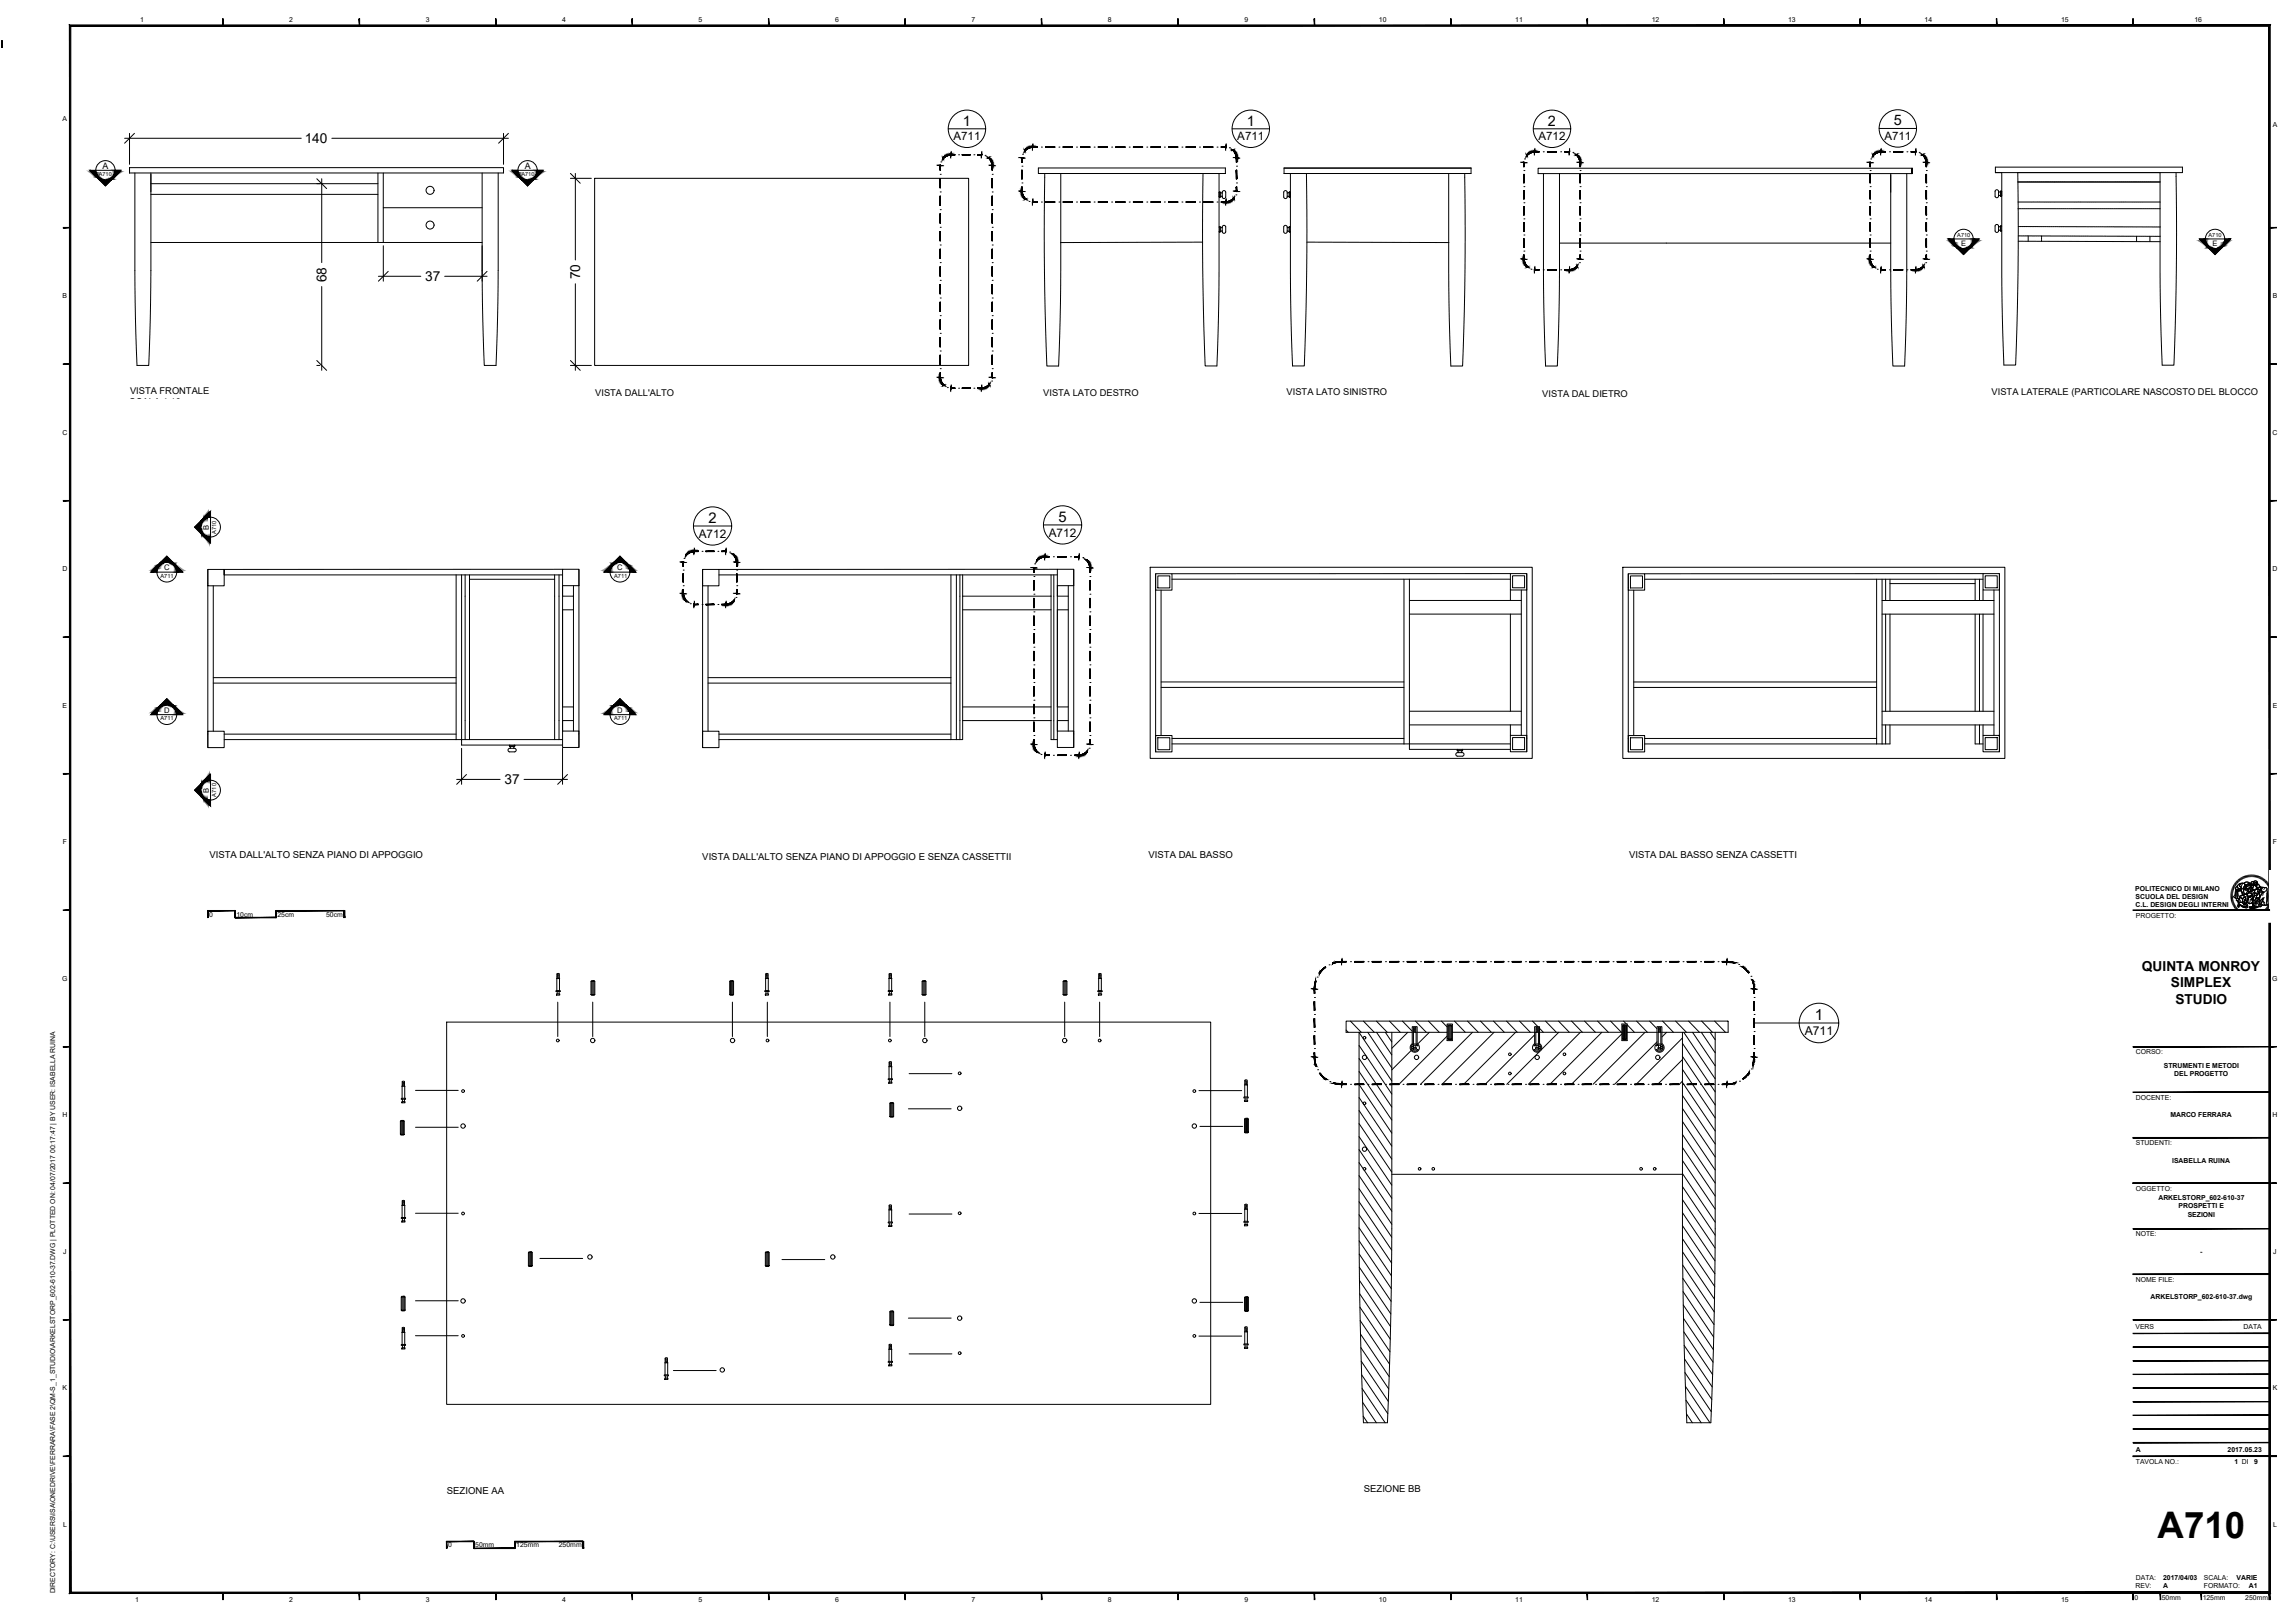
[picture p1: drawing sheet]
<svg xmlns="http://www.w3.org/2000/svg" width="841mm" height="594mm" viewBox="0 0 841 594" stroke-linecap="round" stroke-linejoin="round" font-family="sans-serif">
<defs><g id="words">
<text font-size="13.4" x="790.7" y="563.2">A710</text>
<text font-size="5.6" x="665" y="373.4">1</text>
<g font-size="5.4">
<text x="259.6" y="191.4">2</text>
<text x="387.9" y="191">5</text>
</g>
<g font-size="5.3">
<text x="352.9" y="46">1</text>
<text x="456.9" y="46">1</text>
<text x="567.3" y="46">2</text>
<text x="694" y="45.8">5</text>
</g>
<g font-size="5">
<text x="111.7" y="52.4">140</text>
<text x="119.7" y="103.3" transform="rotate(-90 119.7 103.3)">68</text>
<text x="155.8" y="103">37</text>
<text x="212.6" y="102.4" transform="rotate(-90 212.6 102.4)">70</text>
<text x="184.9" y="287.2">37</text>
<text x="784.9" y="355.5">QUINTA MONROY</text>
<text x="795.6" y="361.6">SIMPLEX</text>
<text x="797.2" y="367.6">STUDIO</text>
</g>
<text font-size="4.5" x="661.4" y="379.1">A711</text>
<g font-size="4.3">
<text x="256.1" y="196.9">A712</text>
<text x="384.3" y="196.5">A712</text>
</g>
<g font-size="4.2">
<text x="349.4" y="51.3">A711</text>
<text x="453.4" y="51.3">A711</text>
<text x="563.8" y="51.3">A712</text>
<text x="690.5" y="51.2">A711</text>
</g>
<g font-size="3.5">
<text x="76.7" y="314.4">VISTA DALL'ALTO SENZA PIANO DI APPOGGIO</text>
<text x="257.4" y="315">VISTA DALL'ALTO SENZA PIANO DI APPOGGIO E SENZA CASSETTII</text>
<text x="420.9" y="314.2">VISTA DAL BASSO</text>
<text x="597" y="314.1">VISTA DAL BASSO SENZA CASSETTI</text>
<text x="163.8" y="547.3">SEZIONE AA</text>
<text x="499.8" y="546.6">SEZIONE BB</text>
</g>
<g font-size="3.4">
<text x="47.5" y="148.4">SCALA 1:10</text>
<text x="47.6" y="144.3">VISTA FRONTALE</text>
<text x="218.1" y="144.9">VISTA DALL'ALTO</text>
<text x="382.3" y="145.1">VISTA LATO DESTRO</text>
<text x="471.5" y="144.7">VISTA LATO SINISTRO</text>
<text x="565.2" y="145.4">VISTA DAL DIETRO</text>
<text x="729.8" y="144.5">VISTA LATERALE (PARTICOLARE NASCOSTO DEL BLOCCO</text>
</g>
<g font-size="3.2">
<text x="37.5" y="61.8">A</text>
<text x="192.3" y="61.8">A</text>
</g>
<g font-size="2.8">
<text x="76.5" y="194.1" transform="rotate(-90 76.5 194.1)">B</text>
<text x="60.1" y="208.9">C</text>
<text x="226.2" y="208.9">C</text>
<text x="60.1" y="261.1">D</text>
<text x="226.1" y="261.1">D</text>
<text x="76.5" y="290.3" transform="rotate(-90 76.5 290.3)">B</text>
</g>
<g font-size="2.7">
<text x="718.6" y="90.1">E</text>
<text x="810.7" y="90.1">E</text>
</g>
<g font-size="2.5">
<text x="51.3" y="8.2">1</text>
<text x="106" y="8.2">2</text>
<text x="156" y="8.2">3</text>
<text x="206" y="8.2">4</text>
<text x="256" y="8.2">5</text>
<text x="306" y="8.2">6</text>
<text x="356" y="8.2">7</text>
<text x="406" y="8.2">8</text>
<text x="456" y="8.2">9</text>
<text x="505.3" y="8.2">10</text>
<text x="555.3" y="8.2">11</text>
<text x="605.3" y="8.2">12</text>
<text x="655.3" y="8.2">13</text>
<text x="705.3" y="8.2">14</text>
<text x="755.3" y="8.2">15</text>
<text x="804.2" y="8.2">16</text>
<text x="23" y="44.3">A</text>
<text x="832.8" y="46.6">A</text>
<text x="23" y="109.3">B</text>
<text x="832.8" y="109.3">B</text>
<text x="22.9" y="159.3">C</text>
<text x="832.8" y="159.3">C</text>
<text x="22.9" y="209.3">D</text>
<text x="832.8" y="209.3">D</text>
<text x="23" y="259.3">E</text>
<text x="832.8" y="259.3">E</text>
<text x="23" y="309.3">F</text>
<text x="832.9" y="309.3">F</text>
<text x="782.5" y="326.3">POLITECNICO DI MILANO</text>
<text x="782.6" y="329.3">SCUOLA DEL DESIGN</text>
<text x="76.7" y="335.8">0</text>
<text x="86.7" y="335.8">10cm</text>
<text x="101.7" y="335.8">25cm</text>
<text x="119.5" y="335.8">50cm</text>
<text x="782.6" y="332.4">C.L. DESIGN DEGLI INTERNI</text>
<text x="782.7" y="336.2">PROGETTO:</text>
<text x="22.8" y="359.3">G</text>
<text x="832.7" y="359.3">G</text>
<text x="782.7" y="386.2">CORSO:</text>
<text x="793" y="391.1">STRUMENTI E METODI</text>
<text x="796.7" y="394.1">DEL PROGETTO</text>
<text x="782.7" y="402.8">DOCENTE:</text>
<text x="22.9" y="409.3">H</text>
<text x="795.4" y="409.3">MARCO FERRARA</text>
<text x="832.8" y="409.3">H</text>
<text x="782.7" y="419.5">STUDENTI:</text>
<text x="796" y="425.9">ISABELLA RUINA</text>
<text x="782.7" y="436.2">OGGETTO:</text>
<text x="791" y="439.6">ARKELSTORP_602-610-37</text>
<text x="798.4" y="442.6">PROSPETTI E</text>
<text x="801.7" y="445.6">SEZIONI</text>
<text x="782.7" y="452.8">NOTE:</text>
<text x="23.2" y="459.3">J</text>
<text x="806.2" y="459.3">-</text>
<text x="833.1" y="459.3">J</text>
<text x="782.7" y="469.5">NOME FILE:</text>
<text x="788.1" y="475.7">ARKELSTORP_602-610-37.dwg</text>
<text x="782.6" y="486.8">VERS</text>
<text x="822.2" y="486.8">DATA</text>
<text x="23" y="509.3">K</text>
<text x="832.8" y="509.3">K</text>
<text x="782.7" y="531.8">A</text>
<text x="816.3" y="531.8">2017.05.23</text>
<text x="782.7" y="536.3">TAVOLA NO.:</text>
<text x="818.9" y="536.3">1 DI</text>
<text x="826" y="536.3">9</text>
<text x="23.1" y="559.3">L</text>
<text x="833" y="559.3">L</text>
<text x="164.2" y="566.8">0</text>
<text x="174.2" y="566.8">50mm</text>
<text x="189.2" y="566.8">125mm</text>
<text x="204.8" y="566.8">250mm</text>
<text x="782.6" y="581.7">REV:</text>
<text x="782.7" y="578.8">DATA:</text>
<text x="792.7" y="581.8">A</text>
<text x="792.7" y="578.7">2017/04/03</text>
<text x="807.6" y="578.8">SCALA:</text>
<text x="807.6" y="581.8">FORMATO:</text>
<text x="819.6" y="578.7">VARIE</text>
<text x="824.1" y="581.8">A1</text>
<text x="20.2" y="583.6" transform="rotate(-90 20.2 583.6)">DIRECTORY: C:\USERS\ISA\ONEDRIVE\FERRARA\FASE 2\QM-S_1_STUDIO\ARKELSTORP_602-610-37.DWG | PLOTTED ON: 04/07/2017 00:17:47 | BY USER: ISABELLA RUINA</text>
<text x="49.5" y="586.8">1</text>
<text x="106" y="586.8">2</text>
<text x="156" y="586.8">3</text>
<text x="206" y="586.8">4</text>
<text x="256" y="586.8">5</text>
<text x="306" y="586.8">6</text>
<text x="356" y="586.8">7</text>
<text x="406" y="586.8">8</text>
<text x="456" y="586.8">9</text>
<text x="505.3" y="586.8">10</text>
<text x="555.3" y="586.8">11</text>
<text x="605.3" y="586.8">12</text>
<text x="655.3" y="586.8">13</text>
<text x="705.3" y="586.8">14</text>
<text x="755.3" y="586.8">15</text>
<text x="782.2" y="585.9">0</text>
<text x="792.2" y="585.9">50mm</text>
<text x="807.2" y="585.9">125mm</text>
<text x="822.8" y="585.9">250mm</text>
</g>
<g font-size="2.1">
<text x="717.3" y="86.9">A710</text>
<text x="809.3" y="86.9">A710</text>
<text x="79.3" y="195.5" transform="rotate(-90 79.3 195.5)">A710</text>
<text x="58.8" y="211.7">A711</text>
<text x="225" y="211.7">A711</text>
<text x="58.8" y="263.8">A711</text>
<text x="225" y="263.8">A711</text>
<text x="79.3" y="291.7" transform="rotate(-90 79.3 291.7)">A710</text>
</g>
<g font-size="2">
<text x="36.2" y="64.4">A710</text>
<text x="191.1" y="64.4">A710</text>
</g>
</g></defs>
<!-- layer: ALTRE LINEE -->
<g fill="none" stroke="#000" stroke-width=".37">
<path d="M45.7 50.6h64.7M47.5 48.8v11.4M121.6 50.6h64.7M184.5 48.8v11.4M47.5 61.4v2v-2h137v2h-137zM49.4 63.4l.1 41.5 .7 28.9h4.3l.8-28.9v-41.5M55.3 71.2h83.2M55.3 67.3h83.2M117.9 65.5v30.7M138.5 63.4v25.4M140.5 63.4v25.4M140.5 76.1h36.2"/>
<path d="M176.7 63.4v39.6M182.6 63.4l-.1 41.5-.7 28.9h-4.3l-.8-34.7M209 65.3h7.7M210.8 63.5v31.7M217.9 65.3h137.1v68.5h-137.1zM380.5 61.5h68.6v2h-68.6zM382.8 63.5v1.4a1228.5 1228.5 0 0 0 .8 69.2h4.3l.8-29v-41.5M440.9 63.5a1249 1249 0 0 0 .7 70.5h4.3l.8-28.9v-41.6M446.7 72.1l.3 .2M447 70.3v2M447 70.3l-.3 .2v1.6M447 70.3l.2 .2"/>
<path d="M447.2 72.1l-.2 .1M447.8 70.7h.1M447.8 71.9h.1M447.8 70.7l-.6-.3 .1 1.6M447.8 71.9l-.5 .1M448 70.1l.2-.2a.63 .63 0 0 1 1 .5l-.1 2.1-.9 .2-.3-.5zM470.5 70.1l.9-.2 .3 .5v1.8l-.3 .5h-.6l-.4-.5zM470.6 61.5h68.5v2h-68.5zM471.7 70.7h.1M471.7 71.9h.1M472.4 70.5v1.6l-.6-.2M472.4 72.1l.3 .2"/>
<path d="M472.4 70.4l-.6 .3M472.6 70.3v2M472.7 70.3l-.3 .2M472.7 70.3l.2 1.8M472.9 72.1l-.2 .1M472.9 63.5v41.6l.8 28.9h4.3a1276.1 1276.1 0 0 0 .8-70.5M536.8 63.5v1.4a1228.5 1228.5 0 0 1-.8 69.2h-4.3l-.8-29v-41.5M563.7 61.6h137v2v-2v2h-137zM565.6 63.6v41.5l.8 29h4.3l.8-29v-41.5M692.9 63.6v41.5l.8 29h4.3l.7-29 .1-41.5M731.1 71.9v-1.9l.7-.5 .6 .5v1.9M731.1 71.9l.7 .5 .6-.5"/>
<path d="M731.2 61.2h68.6v2h-68.6zM732.4 71.6l.7 .2M733.1 70.1l-.7 .3M733.3 70l.3 .2v1.5l-.3 .2M733.3 70l-.2 .2 .2 1.7M733.3 70v1.9M733.6 63.2v41.6l.7 28.9h4.3a1248.7 1248.7 0 0 0 .8-70.5M739.4 66.7h.6M739.5 74h.5M739.5 76.4h.5M740.1 66.7h.6M740.1 74h.6"/>
<path d="M740.1 76.4h.6M740.8 66.7h.7M740.9 74h.6M740.9 76.4h.6M741.6 66.7h.6M741.6 74h.6M741.6 76.4h.6M742.3 66.7h.7M742.4 74h.6M742.4 76.4h.6M743.1 66.7h.6M743.1 74h.6"/>
<path d="M743.1 76.4h.6M743.8 66.7h.7M743.9 74h.6M743.9 76.4h.6M744.6 66.7h.6M744.6 74h.6M744.6 76.4h.6M745.3 66.7h.7M745.4 74h.6M745.4 76.4h.6M746.1 66.7h.6M746.1 74h.6"/>
<path d="M746.1 76.4h.6M746.8 66.7h.7M746.9 74h.6M746.9 76.4h.6M747.6 66.7h.6M747.6 74h.6M747.6 76.4h.6M748.3 66.7h.7M748.4 74h.6M748.4 76.4h.6M749.1 66.7h.6M749.1 74h.6"/>
<path d="M749.1 76.4h.6M749.8 66.7h.7M749.9 74h.6M749.9 76.4h.6M750.6 66.7h.6M750.6 74h.6M750.6 76.4h.6M751.3 66.7h.7M751.4 74h.6M751.4 76.4h.6M752.1 66.7h.6M752.1 74h.6"/>
<path d="M752.1 76.4h.6M752.8 66.7h.7M752.9 74h.6M752.9 76.4h.6M753.6 66.7h.6M753.6 74h.6M753.6 76.4h.6M754.3 66.7h.7M754.4 74h.6M754.4 76.4h.6M755.1 66.7h.6M755.1 74h.6"/>
<path d="M755.1 76.4h.6M755.8 66.7h.7M755.9 74h.6M755.9 76.4h.6M756.6 66.7h.6M756.6 74h.6M756.6 76.4h.6M757.3 66.7h.7M757.4 74h.6M757.4 76.4h.6M758.1 66.7h.6M758.1 74h.6"/>
<path d="M758.1 76.4h.6M758.8 66.7h.7M758.9 74h.6M758.9 76.4h.6M759.6 66.7h.6M759.6 74h.6M759.6 76.4h.6M760.3 66.7h.7M760.4 74h.6M760.4 76.4h.6M761.1 66.7h.6M761.1 74h.6"/>
<path d="M761.1 76.4h.6M761.8 66.7h.7M761.9 74h.6M761.9 76.4h.6M762.6 66.7h.6M762.6 74h.6M762.6 76.4h.6M763.3 66.7h.7M763.4 74h.6M763.4 76.4h.6M764.1 66.7h.6M764.1 74h.6"/>
<path d="M764.1 76.4h.6M764.8 66.7h.7M764.9 74h.6M764.9 76.4h.6M765.6 66.7h.6M765.6 74h.6M765.6 76.4h.6M766.3 66.7h.7M766.4 74h.6M766.4 76.4h.6M767.1 66.7h.6M767.1 74h.6"/>
<path d="M767.1 76.4h.6M767.8 66.7h.7M767.9 74h.6M767.9 76.4h.6M768.6 66.7h.6M768.6 74h.6M768.6 76.4h.6M769.3 66.7h.7M769.4 74h.6M769.4 76.4h.6M770.1 66.7h.6M770.1 74h.6"/>
<path d="M770.1 76.4h.6M770.8 66.7h.7M770.9 74h.6M770.9 76.4h.6M771.6 66.7h.6M771.6 74h.6M771.6 76.4h.6M772.3 66.7h.7M772.4 74h.6M772.4 76.4h.6M773.1 66.7h.6M773.1 74h.6"/>
<path d="M773.1 76.4h.6M773.8 66.7h.7M773.9 74h.6M773.9 76.4h.6M774.6 66.7h.6M774.6 74h.6M774.6 76.4h.6M775.3 66.7h.7M775.4 74h.6M775.4 76.4h.6M776.1 66.7h.6M776.1 74h.6"/>
<path d="M776.1 76.4h.6M776.8 66.7h.7M776.9 74h.6M776.9 76.4h.6M777.6 66.7h.6M777.6 74h.6M777.6 76.4h.6M778.3 66.7h.7M778.4 74h.6M778.4 76.4h.6M779.1 66.7h.6M779.1 74h.6"/>
<path d="M779.1 76.4h.6M779.8 66.7h.7M779.9 74h.6M779.9 76.4h.6M780.6 66.7h.6M780.6 74h.6M780.6 76.4h.6M781.3 66.7h.7M781.4 74h.6M781.4 76.4h.6M782.1 66.7h.6M782.1 74h.6"/>
<path d="M782.1 76.4h.6M782.8 66.7h.7M782.9 74h.6M782.9 76.4h.6M783.6 66.7h.6M783.6 74h.6M783.6 76.4h.6M784.3 66.7h.7M784.4 74h.6M784.4 76.4h.6M785.1 66.7h.6M785.1 74h.6"/>
<path d="M785.1 76.4h.6M785.8 66.7h.7M785.9 74h.6M785.9 76.4h.6M786.6 66.7h.6M786.6 74h.6M786.6 76.4h.6M787.3 66.7h.7M787.4 74h.6M787.4 76.4h.6M788.1 66.7h.6M788.1 74h.6"/>
<path d="M788.1 76.4h.6M788.8 66.7h.7M788.9 74h.6M788.9 76.4h.6M789.6 66.7h.6M789.6 74h.6M789.6 76.4h.6M790.3 66.7h.7M790.4 74h.6M790.4 76.4h.6M791.1 66.7h.5M791.1 74h.5"/>
<path d="M791.1 76.4h.5M797.4 63.2v1.4a1228.7 1228.7 0 0 1-.7 69.1h-4.4l-.7-28.9v-41.5M55.3 88.8h121.4M140.5 90v13M440.7 88.7l-52.1 .1M446.7 84.8l.3 .2M447 83v2M447 83l-.3 .2M447 83l.2 .2M447.2 84.8l-.2 .2M447.8 84.6h.1M447.8 84.6l-.5 .1"/>
<path d="M447.9 83.4l-.7-.2 .1 1.5M448 82.8l.8-.2 .4 .5v1.8l-.4 .5h-.6l-.3-.5zM470.5 82.8l.6-.3 .6 .6v1.8l-.3 .5h-.6l-.4-.5zM471.7 84.6h.1M472.4 83.2v1.6l-.6-.2M472.4 84.8l.3 .2M472.4 83.2l-.7 .2M472.6 83v2M472.7 83l-.3 .2M472.7 83l.2 .2M472.9 84.8l-.2 .2M478.9 88.7l52.1 .1"/>
<path d="M571.5 89h121.4M731.2 82.5l.3-.2a.63 .63 0 0 1 .9 .5l-.1 2.1-.8 .2-.4-.5zM732.4 84.3l.7 .2M733.1 82.8l-.7 .3M733.3 82.7l.3 .2M733.3 82.7l-.2 .2 .2 1.8M733.3 82.7v2M733.6 84.5l-.3 .2M739.6 88.4l52.1 .1M739.6 86.4h.5M739.6 83h.5M740.2 86.4h.6"/>
<path d="M740.2 83h.6M741 86.4h.6M741 83h.6M741.7 86.4h.6M741.7 83h.6M742.5 86.4h.6M742.5 83h.6M743.2 86.4h.6M743.2 83h.6M743.2 86.4v.5M743.2 87.1v.6M743.2 87.8v.6"/>
<path d="M744 86.4h.6M744 83h.6M744.7 86.4h.6M744.7 83h.6M745.5 86.4h.6M745.5 83h.6M746.2 86.4h.6M746.2 83h.6M747 86.4h.6M747 83h.6M747.7 86.4h.6M747.7 83h.6"/>
<path d="M748.1 86.4v.6M748.1 87.1v.6M748.1 87.9v.5M748.5 86.4h.6M748.5 83h.6M749.2 86.4h.6M749.2 83h.6M750 86.4h.6M750 83h.6M750.7 86.4h.6M750.7 83h.6M751.5 86.4h.6"/>
<path d="M751.5 83h.6M752.2 86.4h.6M752.2 83h.6M753 86.4h.6M753 83h.6M753.7 86.4h.6M753.7 83h.6M754.5 86.4l.6 .1M754.5 83h.6M755.2 86.5h.6M755.2 83h.6M756 86.5h.6"/>
<path d="M756 83h.6M756.7 86.5h.6M756.7 83h.6M757.5 86.5h.6M757.5 83h.6M758.2 86.5h.6M758.2 83h.6M759 86.5h.6M759 83h.6M759.7 86.5h.6M759.7 83h.6M760.5 86.5h.6"/>
<path d="M760.5 83h.6M761.2 86.5h.6M761.2 83h.6M762 86.5h.6M762 83h.6M762.7 86.5h.6M762.7 83h.6M763.5 86.5h.6M763.5 83h.6M764.2 86.5h.6M764.2 83l.6 .1M765 86.5h.6"/>
<path d="M765 83.1h.6M765.7 86.5h.6M765.7 83.1h.6M766.5 86.5h.6M766.5 83.1h.6M767.2 86.5h.6M767.2 83.1h.6M768 86.5h.6M768 83.1h.6M768.7 86.5h.6M768.7 83.1h.6M769.5 86.5h.6"/>
<path d="M769.5 83.1h.6M770.2 86.5h.6M770.2 83.1h.6M771 86.5h.6M771 83.1h.6M771.7 86.5h.6M771.7 83.1h.6M772.5 86.5h.6M772.5 83.1h.6M773.2 86.5h.6M773.2 83.1h.6M774 86.5h.6"/>
<path d="M774 83.1h.6M774.7 86.5h.6M774.7 83.1h.6M775.5 86.5h.6M775.5 83.1h.6M776.2 86.5h.6M776.2 83.1h.6M777 86.5h.6M777 83.1h.6M777.7 86.5h.6M777.7 83.1h.6M778.5 86.5h.6"/>
<path d="M778.5 83.1h.6M779.2 86.5h.6M779.2 83.1h.6M780 86.5h.6M780 83.1h.6M780.7 86.5h.6M780.7 83.1h.6M781.5 86.5h.6M781.5 83.1h.6M782.2 86.5h.6M782.2 83.1h.6M783 87.2v.6"/>
<path d="M783 88v.5M783 83.1h.6M783.6 86.5h-.6v.6M783.7 86.5h.6M783.7 83.1h.6M784.5 86.5h.6M784.5 83.1h.6M785.2 86.5h.6M785.2 83.1h.6M786 86.5h.6M786 83.1h.6M786.7 86.5h.6"/>
<path d="M786.7 83.1h.6M787.5 86.5h.6M787.5 83.1h.6M787.9 86.5v.6M787.9 87.2v.6M787.9 88v.5M788.2 86.5h.6M788.2 83.1h.6M789 86.5l.6 .1M789 83.1h.6M789.7 86.6h.6M789.7 83.1h.6"/>
<path d="M790.5 86.6h.6M790.5 83.1h.6M791.2 86.6h.5M791.2 83.1h.5M117.9 105v30.6M138.7 101.2h15.5M163 101.2h15.5M210.8 103.9v31.7M116.1 133.8h1.1M209 133.8h7.7M76.2 208.6h6v6h-6zM76.2 208.6v65.2"/>
<path d="M78.2 214.6v53.2M167.1 210.6v60.3M169.1 210.6v60.3h37.1M170.5 210.6v60.3M172 212.2h31.2M172 210.6v60.3M203.2 210.6v60.3M204.9 210.6v60.3M206.2 208.5h5.9v6h-5.9zM206.2 208.5l-124 .1v2h124M206.2 214.5v53.3M206.2 218.4h3.9"/>
<path d="M210.1 214.5v53.3M212.1 208.5v60.3M257.5 208.6h6v6h-6zM257.5 208.6v65.2M259.5 214.6v53.2M263.5 210.6h124M348.5 210.6v60.3M350.5 210.6v60.3M351.8 210.6v60.3M352.8 210.6v60.3h-89.3M352.8 218.4h32.4M385.2 210.6v60.3h2.3"/>
<path d="M386.2 210.6v60.3M387.5 208.5h6v6h-6zM387.5 208.5l-124 .1M387.5 218.4h4M387.5 214.5v53.3M391.5 214.5v53.3M393.5 208.5v60.3M421.5 207.8h140v70h-140zM423.5 210.1h6v6h-6zM423.5 210.1v65.3M424.3 210.9h4.4v4.4h-4.4zM425.5 216.1v53.3"/>
<path d="M429.5 212.1h124M514.5 212.1v60.4M516.5 212.1v62.4h37M516.5 219.9h41M553.5 210.1h6v6h-6zM553.5 210.1h-124M553.5 216.1v3.8M554.3 210.9h4.4v4.4h-4.4zM557.5 216.1v53.2M559.5 210.1v60.3M594.7 207.8h140v70h-140zM596.7 210.1h6v6.1h-6z"/>
<path d="M596.7 210.1v65.3M597.5 210.9h4.4v4.4h-4.4zM598.7 216.2v53.2M602.7 212.1h124M687.7 212.1v60.4M689.7 212.1v60.4M689.7 219.9h41M691 212.1v7.8M692.6 212.1v7.8M692.6 213.7h31.2M723.8 212.1v7.8M725.4 212.1v7.8"/>
<path d="M726.7 210.1h6v6h-6zM726.7 210.1h-124M726.7 216.1v3.8M727.5 210.9h4.4v4.4h-4.4zM730.7 216.1v53.3M732.7 210.1v60.3M206.2 223.3h3.9M352.8 223.3h32.4M387.5 223.3h4M516.5 224.9h41M553.5 224.9v35.6M689.7 224.9h41"/>
<path d="M691 224.9v35.6M692.6 224.9v35.6M723.8 224.9v35.6M725.4 224.9v35.6M726.7 224.9v35.6M78.2 250.2h88.9M78.2 248.2h88.9M206.2 258.9h3.9M259.5 250.2h89M259.5 248.2h89M352.8 258.9h32.4M387.5 258.9h4"/>
<path d="M425.5 251.8h89M425.5 249.8h89M598.7 251.8h89M598.7 249.8h89M76.2 267.8h6v6h-6zM82.2 270.9h84.9M82.2 268.9h84.9M167.1 270.9h2v2h37.1M169.1 274.1v13.2M186.3 274.3l2.3-.2a.66 .66 0 0 1 .6 .6 .66 .66 0 0 1-.6 .7l-2.1-.1-.3-.6zM186.8 273.4l.2 .6M186.9 272.9l-.2 .2"/>
<path d="M187 274v.1M188.3 274v.1M188.5 272.9l.2 .2M188.5 273.4l-.2 .6M188.7 273.1l-.2 .3-1.8-.2M188.7 273.1l-2 .1M206.1 274.1v13.2M206.2 267.8h5.9v6h-5.9zM206.2 263.9h3.9M212.1 268.7v5.1M257.5 267.8h6v6h-6zM263.5 268.9h85"/>
<path d="M352.8 263.9h32.4M387.5 267.8h6v6h-6zM387.5 263.9h4M393.5 268.7v5.1M423.5 269.4h6v6h-6zM424.3 270.2h4.4v4.4h-4.4zM429.5 272.5h124M429.5 270.5h85M516.5 265.5h41M516.5 260.5h41M533.7 275.9l2.2-.2a.66 .66 0 0 1 .6 .6 .66 .66 0 0 1-.6 .7l-2.1-.1-.3-.6zM534 274.7h2"/>
<path d="M534 274.8l1.8 .2 .2-.2M534.1 275h.2M534.2 274.5l-.2 .3M534.3 275l.1 .7M535.8 274.5l.2 .3M535.9 275l-.3 .7M553.5 269.3h6v6h-6zM553.5 265.5v3.8M554.3 270.1h4.4v4.4h-4.4zM559.5 270.3v5M596.7 269.4h6v6h-6zM597.5 270.2h4.4v4.4h-4.4z"/>
<path d="M602.7 270.5h85M689.7 260.5h41M689.7 265.5h41M691 265.5v7M692.6 265.5v7h-89.9M723.8 265.5v7h2.9M725.4 265.5v7M726.7 269.4h6v6h-6zM726.7 265.5v3.9M727.5 270.2h4.4v4.4h-4.4zM732.7 270.3v5.1M167.4 285.5h15.9"/>
<path d="M192 285.5h16M163.7 374.4h280v140h-280zM498 378.1v72a1805.3 1805.3 0 0 0 1.6 71M510 378.1v72a1778.4 1778.4 0 0 1-1.6 71M517.5 378.1h-24.2v-4.1h140v4.1h-24.3M517.5 376h1.8v6.2a1.7 1.7 0 0 1 .5 2.6 1.7 1.7 0 0 1-2.6 0 1.7 1.7 0 0 1 .3-2.5zM519.3 378.1h11M530.3 375.1h2v6h-2zM532.3 378.1h30.1M562.4 376h1.8v6.2a1.7 1.7 0 0 1 .4 2.6 1.7 1.7 0 0 1-2.6 0 1.7 1.7 0 0 1 .4-2.5zM564.2 378.1h30.1M594.3 375.1h2v6h-2z"/>
<path d="M596.3 378.1h10.9M607.2 376h1.8v6.2a1.7 1.7 0 0 1 .4 2.6 1.7 1.7 0 0 1-2.5 0 1.7 1.7 0 0 1 .3-2.5zM616.5 378.1v72a1778.4 1778.4 0 0 0 1.6 71M628.6 378.1v72a1778.4 1778.4 0 0 1-1.6 71M510 430.1h106.5"/>
<circle cx="157.6" cy="69.7" r="1.47"/>
<circle cx="157.6" cy="82.4" r="1.47"/>
<circle cx="500" cy="420.9" r=".8"/>
<circle cx="500" cy="428.1" r=".48"/>
<circle cx="520.2" cy="428.1" r=".48"/>
<circle cx="525.2" cy="428.1" r=".48"/>
<circle cx="601.4" cy="428.1" r=".48"/>
<circle cx="606.4" cy="428.1" r=".48"/>
</g>
<!-- layer: A-ANNO-SYMB -->
<g fill="#000" stroke="#000" stroke-width=".37">
<path d="M36.5 65.9h4.3l-2.2 2.2zM191.2 65.9h4.3l-2.2 2.2zM717.4 91.1h4.3l-2.1 2.1zM809.5 91.1h4.4l-2.2 2.1zM71.3 193.1l2.2-2.2v4.4zM58.9 205.9l2.2-2.2 2.2 2.2zM227.2 203.7l2.2 2.2h-4.4zM58.9 258.1l2.2-2.2 2.2 2.2zM227.2 255.9l2.2 2.2h-4.4zM73.5 287.2v4.4l-2.2-2.2z"/>
<path d="M33 62.4l2.1 .4v-.4zM33 62.4l2.1 .4h-1.8z"/>
<path d="M33.3 62.8l1.9 .3-.1-.3zM33.3 62.8l1.9 .3h-1.5z"/>
<path d="M33.7 63.1l1.6 .4-.1-.4zM33.7 63.1l1.6 .4h-1.2z"/>
<path d="M34.1 63.5l1.3 .4-.1-.4zM34.1 63.5l1.3 .4h-1z"/>
<path d="M34.4 63.9l1.2 .3-.2-.3zM34.4 63.9l1.2 .3h-.8z"/>
<path d="M34.8 64.2l1 .3-.2-.3zM34.8 64.2l1 .3h-.7z"/>
<path d="M35.1 64.5l1 .3-.3-.3zM35.1 64.5l1 .3h-.7z"/>
<path d="M35.4 64.8l1 .3zM35.4 64.8l1 .3h-.8z"/>
<path d="M35.6 65.1l1 .2zM35.6 65.1l1 .2z"/>
<path d="M35.9 65.3l1.1 .2zM35.9 65.3l1.1 .2z"/>
<path d="M36.1 65.5l1.2 .2zM36.1 65.5l1.2 .2z"/>
<path d="M36.2 65.7l1.5 .1zM36.2 65.7l1.5 .1z"/>
<path d="M36.3 65.8l1.8 .1zM36.3 65.8l1.8 .1z"/>
<path d="M36.4 65.9h2zM36.4 65.9h2z"/>
<path d="M39.2 65.9h1.7zM38.8 65.9h2z"/>
<path d="M39.6 65.8h1.3zM39.2 65.9h1.7z"/>
<path d="M39.9 65.7h1.2zM39.6 65.8h1.3z"/>
<path d="M40.3 65.5h.9zM39.9 65.7h1.2z"/>
<path d="M40.6 65.3l.6 .2 .2-.2zM40.3 65.5l.3-.2 .6 .2z"/>
<path d="M40.9 65.1l.5 .2 .2-.2zM40.6 65.3l.3-.2 .5 .2z"/>
<path d="M41.2 64.8l.4 .3 .3-.3zM40.9 65.1l.3-.3 .4 .3z"/>
<path d="M41.5 64.5l.4 .3 .3-.3zM41.5 64.5l.4 .3h-.7z"/>
<path d="M41.7 64.2l.5 .3 .3-.3zM41.7 64.2l.5 .3h-.7z"/>
<path d="M41.9 63.9l.6 .3 .3-.3zM41.9 63.9l.6 .3h-.8z"/>
<path d="M42 63.5l.8 .4 .4-.4zM42 63.5l.8 .4h-.9z"/>
<path d="M42.1 63.1l1.1 .4 .4-.4zM42.1 63.1l1.1 .4h-1.2z"/>
<path d="M42.2 62.8l1.4 .3 .3-.3zM42.2 62.8l1.4 .3h-1.5z"/>
<path d="M42.2 62.4l1.7 .4 .4-.4zM42.2 62.4l1.7 .4h-1.7z"/>
<path d="M187.6 62.4l2.2 .4v-.4zM187.6 62.4l2.2 .4h-1.8z"/>
<path d="M188 62.8l1.9 .3-.1-.3zM188 62.8l1.9 .3h-1.5z"/>
<path d="M188.4 63.1l1.6 .4-.1-.4zM188.4 63.1l1.6 .4h-1.2z"/>
<path d="M188.8 63.5l1.3 .4-.1-.4zM188.8 63.5l1.3 .4h-1z"/>
<path d="M189.1 63.9l1.2 .3-.2-.3zM189.1 63.9l1.2 .3h-.8z"/>
<path d="M189.5 64.2l1 .3-.2-.3zM189.5 64.2l1 .3h-.7z"/>
<path d="M189.8 64.5l1 .3-.3-.3zM189.8 64.5l1 .3h-.7z"/>
<path d="M190.1 64.8l.9 .3zM190.1 64.8l.9 .3h-.7z"/>
<path d="M190.3 65.1l1 .2zM190.3 65.1l1 .2z"/>
<path d="M190.6 65.3l1.1 .2zM190.6 65.3l1.1 .2z"/>
<path d="M190.8 65.5l1.2 .2zM190.8 65.5l1.2 .2z"/>
<path d="M190.9 65.7l1.5 .1zM190.9 65.7l1.5 .1z"/>
<path d="M191 65.8l1.8 .1zM191 65.8l1.8 .1z"/>
<path d="M191.1 65.9h2zM191.1 65.9h2z"/>
<path d="M193.9 65.9h1.6zM193.5 65.9h2z"/>
<path d="M194.3 65.8h1.3zM193.9 65.9h1.6z"/>
<path d="M194.6 65.7h1.2zM194.3 65.8h1.3z"/>
<path d="M195 65.5h.9zM194.6 65.7h1.2z"/>
<path d="M195.3 65.3l.6 .2 .2-.2zM195 65.5l.3-.2 .6 .2z"/>
<path d="M195.6 65.1l.5 .2 .2-.2zM195.3 65.3l.3-.2 .5 .2z"/>
<path d="M195.9 64.8l.4 .3 .3-.3zM195.6 65.1l.3-.3 .4 .3z"/>
<path d="M196.2 64.5l.4 .3 .3-.3zM196.2 64.5l.4 .3h-.7z"/>
<path d="M196.4 64.2l.5 .3 .3-.3zM196.4 64.2l.5 .3h-.7z"/>
<path d="M196.6 63.9l.6 .3 .3-.3zM196.6 63.9l.6 .3h-.8z"/>
<path d="M196.7 63.5l.8 .4 .4-.4zM196.7 63.5l.8 .4h-.9z"/>
<path d="M196.8 63.1l1.1 .4 .4-.4zM196.8 63.1l1.1 .4h-1.2z"/>
<path d="M196.9 62.8l1.4 .3 .3-.3zM196.9 62.8l1.4 .3h-1.5z"/>
<path d="M196.9 62.4l1.7 .4 .4-.4zM196.9 62.4l1.7 .4h-1.7z"/>
<path d="M713.9 87.5l.3 .4h1.8zM713.9 87.5h2.1v.4z"/>
<path d="M714.2 87.9l.4 .4h1.5zM714.2 87.9h1.8l.1 .4z"/>
<path d="M714.6 88.3l.4 .4h1.2zM714.6 88.3h1.5l.1 .4z"/>
<path d="M715 88.7l.3 .3h1zM715 88.7h1.2l.1 .3z"/>
<path d="M715.3 89l.4 .4h.8zM715.3 89h1l.2 .4z"/>
<path d="M715.7 89.4l.3 .3h.7zM715.7 89.4h.8l.2 .3z"/>
<path d="M716 89.7l.3 .3h.7zM716 89.7h.7l.3 .3z"/>
<path d="M716.3 90l.3 .2h.7zM716.3 90l1 .2z"/>
<path d="M716.6 90.2l1 .3zM716.6 90.2l1 .3z"/>
<path d="M716.8 90.5l1.1 .2zM716.8 90.5l1.1 .2z"/>
<path d="M717 90.7l1.2 .1zM717 90.7l1.2 .1z"/>
<path d="M717.1 90.8l1.5 .1zM717.1 90.8l1.5 .1z"/>
<path d="M717.3 90.9l1.7 .1zM717.3 90.9l1.7 .1z"/>
<path d="M717.3 91l2.1 .1zM717.3 91l2.1 .1z"/>
<path d="M719.7 91.1h2zM720.1 91h1.7z"/>
<path d="M720.1 91h1.7zM720.5 90.9h1.4z"/>
<path d="M720.5 90.9h1.4zM720.9 90.8h1.1z"/>
<path d="M720.9 90.8h1.1zM721.2 90.7h.9z"/>
<path d="M721.2 90.7h.9l-.6-.2zM721.5 90.5h.8l-.2 .2z"/>
<path d="M721.5 90.5h.8l-.4-.3zM721.9 90.2h.7l-.3 .3z"/>
<path d="M721.9 90.2h.7l-.5-.2zM722.1 90h.7l-.2 .2z"/>
<path d="M722.4 89.7l-.3 .3h.7zM722.4 89.7h.7l-.3 .3z"/>
<path d="M722.6 89.4l-.2 .3h.7zM722.6 89.4h.8l-.3 .3z"/>
<path d="M722.8 89l-.2 .4h.8zM722.8 89h1l-.4 .4z"/>
<path d="M722.9 88.7l-.1 .3h1zM722.9 88.7h1.2l-.3 .3z"/>
<path d="M723 88.3l-.1 .4h1.2zM723 88.3h1.5l-.4 .4z"/>
<path d="M723.1 87.9l-.1 .4h1.5zM723.1 87.9h1.8l-.4 .4z"/>
<path d="M723.1 87.5v.4h1.8zM723.1 87.5h2.2l-.4 .4z"/>
<path d="M806.4 87.9l1.8-.4v.4zM806 87.5l.4 .4 1.8-.4z"/>
<path d="M806.8 88.3l1.4-.4 .1 .4zM806.4 87.9l.4 .4 1.4-.4z"/>
<path d="M807.1 88.7l1.2-.4 .1 .4zM806.8 88.3l.3 .4 1.2-.4z"/>
<path d="M807.5 89l.9-.3 .1 .3zM807.1 88.7l.4 .3 .9-.3z"/>
<path d="M807.8 89.4l.7-.4 .2 .4zM807.5 89l.3 .4 .7-.4z"/>
<path d="M808.2 89.7l.5-.3 .2 .3zM807.8 89.4l.4 .3 .5-.3z"/>
<path d="M808.4 90l.5-.3 .2 .3zM808.2 89.7l.2 .3 .5-.3z"/>
<path d="M808.7 90.2l.4-.2 .3 .2zM808.4 90l.3 .2 .4-.2z"/>
<path d="M808.9 90.5l.5-.3 .3 .3zM808.7 90.2l.2 .3 .5-.3z"/>
<path d="M809.1 90.7l.6-.2 .4 .2zM808.9 90.5l.2 .2 .6-.2z"/>
<path d="M809.3 90.8h1.1zM809.1 90.7h1z"/>
<path d="M809.4 90.9h1.4zM809.3 90.8h1.1z"/>
<path d="M809.5 91h1.6zM809.4 90.9h1.4z"/>
<path d="M809.5 91.1h2zM809.5 91h1.6z"/>
<path d="M811.9 91.1l2-.1zM811.9 91.1l2-.1z"/>
<path d="M812.3 91l1.7-.1zM812.3 91l1.7-.1z"/>
<path d="M812.7 90.9l1.4-.1zM812.7 90.9l1.4-.1z"/>
<path d="M813 90.8l1.3-.1zM813 90.8l1.3-.1z"/>
<path d="M813.4 90.7l1.1-.2zM813.4 90.7l1.1-.2z"/>
<path d="M813.7 90.5l1-.3zM813.7 90.5l1-.3z"/>
<path d="M814 90.2l1-.2-.3 .2zM814 90.2l1-.2z"/>
<path d="M814.3 90l1-.3-.3 .3zM814.5 89.7l-.2 .3 1-.3z"/>
<path d="M814.5 89.7l1.1-.3-.3 .3zM814.8 89.4l-.3 .3 1.1-.3z"/>
<path d="M814.8 89.4l1.1-.4-.3 .4zM814.9 89l-.1 .4 1.1-.4z"/>
<path d="M814.9 89l1.4-.3-.4 .3zM815.1 88.7l-.2 .3 1.4-.3z"/>
<path d="M815.1 88.7l1.5-.4-.3 .4zM815.2 88.3l-.1 .4 1.5-.4z"/>
<path d="M815.2 88.3l1.8-.4-.4 .4zM815.2 87.9v.4l1.8-.4z"/>
<path d="M815.2 87.9l2.2-.4-.4 .4zM815.3 87.5l-.1 .4 2.2-.4z"/>
<path d="M73.5 190.9v2.2zM73.6 190.8l-.1 2.3z"/>
<path d="M73.5 193.1v2.2zM73.6 193.4v1.9z"/>
<path d="M73.6 190.8v1.9zM73.6 190.8v1.9z"/>
<path d="M73.6 193.4v1.9zM73.6 193.8v1.6z"/>
<path d="M73.7 190.7l-.1 1.6zM73.7 190.7l-.1 1.6z"/>
<path d="M73.6 193.8v1.6zM73.7 194.2v1.3z"/>
<path d="M73.7 190.7v1.3l.1-1.5zM73.8 190.5l-.1 1.5z"/>
<path d="M73.7 194.2v1.3zM73.8 194.5v1.1z"/>
<path d="M74 190.4l-.2 1.2zM74 190.4l-.2 1.2z"/>
<path d="M73.8 194.5v1.1zM74 194.9v.9z"/>
<path d="M74 190.4v.9l.2-1.1zM74.2 190.2l-.2 1.1z"/>
<path d="M74 194.9v.9l.2-.6zM74.2 195.2v.8l-.2-.2z"/>
<path d="M74.2 190.2v.7l.3-1zM74.5 189.9l-.3 1z"/>
<path d="M74.2 195.2v.8l.3-.5zM74.5 195.5v.7l-.3-.2z"/>
<path d="M74.5 189.9v.7l.2-.9zM74.7 189.7v.7l-.2 .2z"/>
<path d="M74.5 195.5v.7l.2-.4zM74.7 195.8v.7l-.2-.3z"/>
<path d="M75 189.4l-.3 .3v.7zM75 189.4v.7l-.3 .3z"/>
<path d="M74.7 195.8v.7l.3-.5zM75 196v.8l-.3-.3z"/>
<path d="M75 189.4v.7l.3-1zM75.3 189.1v.8l-.3 .2z"/>
<path d="M75 196v.8l.3-.6zM75.3 196.2v.9l-.3-.3z"/>
<path d="M75.3 189.1v.8l.4-1.2zM75.7 188.7v1.1l-.4 .1z"/>
<path d="M75.3 196.2v.9l.4-.7zM75.7 196.4v1l-.4-.3z"/>
<path d="M75.7 188.7v1.1l.3-1.4zM76 188.4v1.2l-.3 .2z"/>
<path d="M75.7 196.4v1l.3-.9zM76 196.5v1.3l-.3-.4z"/>
<path d="M76 188.4v1.2l.4-1.6zM76.4 188v1.5l-.4 .1z"/>
<path d="M76 196.5v1.3l.4-1.2zM76.4 196.6v1.5l-.4-.3z"/>
<path d="M76.8 187.6l-.4 .4v1.5zM76.8 187.6v1.9h-.4z"/>
<path d="M76.4 196.6v1.5l.4-1.4zM76.8 196.7v1.8l-.4-.4z"/>
<path d="M76.8 187.6v1.9l.3-2.2zM77.1 187.3v2.1l-.3 .1z"/>
<path d="M76.8 196.7v1.8l.3-1.8zM77.1 196.7v2.2l-.3-.4z"/>
<path d="M55.7 209.2h1.8l-2.2 .4zM55.3 209.6h2.2v-.4z"/>
<path d="M55.7 209.2l.4-.4h1.5zM55.7 209.2h1.8l.1-.4z"/>
<path d="M56.4 208.4h1.3l-1.6 .4zM56.1 208.8h1.5l.1-.4z"/>
<path d="M56.4 208.4l.4-.3h1zM56.4 208.4h1.3l.1-.3z"/>
<path d="M57.1 207.7h.9l-1.2 .4zM56.8 208.1h1l.2-.4z"/>
<path d="M57.4 207.4h.8l-1.1 .3zM57.1 207.7h.9l.2-.3z"/>
<path d="M57.7 207.1h.7l-1 .3zM57.4 207.4h.8l.2-.3z"/>
<path d="M58 206.9h.7l-1 .2zM57.7 207.1h.7l.3-.2z"/>
<path d="M58.2 206.6h.8l-1 .3zM58 206.9l1-.3z"/>
<path d="M58.2 206.6l1.1-.2zM58.2 206.6l1.1-.2z"/>
<path d="M58.6 206.3h1l-1.2 .1zM58.4 206.4l1.2-.1z"/>
<path d="M58.7 206.1h1.3l-1.4 .2zM58.6 206.3l1.4-.2z"/>
<path d="M58.8 206h1.6zM58.7 206.1l1.7-.1z"/>
<path d="M58.9 206h1.8zM58.8 206h1.9z"/>
<path d="M58.9 205.9h2.2zM58.9 206l2.2-.1z"/>
<path d="M61.1 205.9h2.2zM61.5 206h1.9z"/>
<path d="M61.5 206h1.9zM61.9 206h1.5z"/>
<path d="M61.9 206h1.5zM62.2 206.1h1.3z"/>
<path d="M62.2 206.1h1.3zM62.6 206.3h1z"/>
<path d="M62.6 206.3h1zM62.9 206.4h.9z"/>
<path d="M62.9 206.4h.9l-.5 .2zM63.3 206.6h.7l-.2-.2z"/>
<path d="M63.3 206.6h.7l-.5 .3zM63.5 206.9h.8l-.3-.3z"/>
<path d="M63.5 206.9h.8l-.5 .2zM63.8 207.1h.7l-.2-.2z"/>
<path d="M63.8 207.1h.7l-.5 .3zM64 207.4h.8l-.3-.3z"/>
<path d="M64 207.4h.8l-.5 .3zM64.3 207.7h.8l-.3-.3z"/>
<path d="M64.3 207.7h.8l-.7 .4zM64.4 208.1h1.1l-.4-.4z"/>
<path d="M64.4 208.1h1.1l-.9 .3zM64.6 208.4h1.2l-.3-.3z"/>
<path d="M64.6 208.4h1.2l-1.1 .4zM64.7 208.8h1.5l-.4-.4z"/>
<path d="M64.7 208.8h1.5l-1.5 .4zM64.7 209.2h1.9l-.4-.4z"/>
<path d="M64.7 209.2h1.9l-1.9 .4zM64.7 209.6h2.2l-.3-.4z"/>
<path d="M221.7 209.2l1.9 .4v-.4zM221.7 209.2l1.9 .4h-2.2z"/>
<path d="M222.1 208.8l1.5 .4v-.4zM221.7 209.2l.4-.4 1.5 .4z"/>
<path d="M222.5 208.4l1.1 .4 .1-.4zM222.5 208.4l1.1 .4h-1.5z"/>
<path d="M222.8 208.1l.9 .3 .2-.3zM222.5 208.4l.3-.3 .9 .3z"/>
<path d="M223.2 207.7l.7 .4 .2-.4zM223.2 207.7l.7 .4h-1.1z"/>
<path d="M223.5 207.4l.6 .3 .2-.3zM223.5 207.4l.6 .3h-.9z"/>
<path d="M223.8 207.1l.5 .3 .2-.3zM223.8 207.1l.5 .3h-.8z"/>
<path d="M224 206.9l.5 .2 .3-.2zM224 206.9l.5 .2h-.7z"/>
<path d="M224.3 206.6l.5 .3 .3-.3zM224.3 206.6l.5 .3h-.8z"/>
<path d="M224.5 206.4l.6 .2 .3-.2zM224.5 206.4l.6 .2h-.8z"/>
<path d="M224.7 206.3h1zM224.7 206.3l.7 .1h-.9z"/>
<path d="M224.8 206.1h1.3zM224.8 206.1l.9 .2h-1z"/>
<path d="M224.9 206h1.5zM224.9 206l1.2 .1z"/>
<path d="M225 206h1.8zM225 206h1.4z"/>
<path d="M225 205.9h2.2zM225 205.9l1.8 .1z"/>
<path d="M227.2 205.9l2.2 .1zM227.2 205.9l2.2 .1z"/>
<path d="M227.6 206h1.9zM227.6 206h1.9z"/>
<path d="M227.9 206l1.7 .1zM227.9 206l1.7 .1z"/>
<path d="M228.3 206.1l1.4 .2zM228.3 206.1l1.4 .2z"/>
<path d="M228.7 206.3l1.2 .1zM228.7 206.3l1.2 .1z"/>
<path d="M229 206.4l1.1 .2zM229 206.4l1.1 .2z"/>
<path d="M229.3 206.6l1 .3zM229.3 206.6l1 .3z"/>
<path d="M229.6 206.9l1 .2-.3-.2zM229.6 206.9l1 .2h-.7z"/>
<path d="M229.9 207.1l1 .3-.3-.3zM229.9 207.1l1 .3h-.8z"/>
<path d="M230.1 207.4l1.1 .3-.3-.3zM230.1 207.4l1.1 .3h-.9z"/>
<path d="M230.3 207.7l1.2 .4-.3-.4zM230.3 207.7l1.2 .4h-1z"/>
<path d="M230.5 208.1l1.4 .3-.4-.3zM230.5 208.1l1.4 .3h-1.3z"/>
<path d="M230.6 208.4l1.6 .4-.3-.4zM230.6 208.4l1.6 .4h-1.5z"/>
<path d="M230.7 208.8l1.9 .4-.4-.4zM230.7 208.8l1.9 .4h-1.8z"/>
<path d="M230.8 209.2l2.2 .4-.4-.4zM230.8 209.2l2.2 .4h-2.2z"/>
<path d="M57.1 259.9h.9l-1.2 .4zM56.8 260.3h1l.2-.4z"/>
<path d="M57.4 259.6h.8l-1.1 .3zM57.1 259.9h.9l.2-.3z"/>
<path d="M57.4 259.6l.3-.3h.7zM57.4 259.6h.8l.2-.3z"/>
<path d="M58 259.1h.7l-1 .2zM57.7 259.3h.7l.3-.2z"/>
<path d="M58.2 258.8h.8l-1 .3zM58 259.1l1-.3z"/>
<path d="M58.4 258.6h.9l-1.1 .2zM58.2 258.8l1.1-.2z"/>
<path d="M58.4 258.6l1.2-.2zM58.4 258.6l1.2-.2z"/>
<path d="M58.7 258.3h1.3l-1.4 .1zM58.6 258.4l1.4-.1z"/>
<path d="M58.8 258.2h1.6zM58.7 258.3l1.7-.1z"/>
<path d="M58.9 258.1h1.8zM58.8 258.2l1.9-.1z"/>
<path d="M58.9 258.1h2.2zM58.9 258.1h2.2z"/>
<path d="M61.1 258.1h2.2zM61.5 258.1h1.9z"/>
<path d="M61.5 258.1h1.9zM61.9 258.2h1.5z"/>
<path d="M61.9 258.2h1.5zM62.2 258.3h1.3z"/>
<path d="M62.2 258.3h1.3zM62.6 258.4h1z"/>
<path d="M62.6 258.4h1zM62.9 258.6h.9z"/>
<path d="M62.9 258.6h.9l-.5 .2zM63.3 258.8h.7l-.2-.2z"/>
<path d="M63.3 258.8h.7l-.5 .3zM63.5 259.1h.8l-.3-.3z"/>
<path d="M63.5 259.1h.8l-.5 .2zM63.8 259.3h.7l-.2-.2z"/>
<path d="M63.8 259.3h.7l-.5 .3zM64 259.6h.8l-.3-.3z"/>
<path d="M64 259.6h.8l-.5 .3zM64.3 259.9h.8l-.3-.3z"/>
<path d="M64.3 259.9h.8l-.7 .4zM64.4 260.3h1.1l-.4-.4z"/>
<path d="M223.2 259.9l.7 .4 .2-.4zM223.2 259.9l.7 .4h-1.1z"/>
<path d="M223.5 259.6l.6 .3 .2-.3zM223.5 259.6l.6 .3h-.9z"/>
<path d="M223.8 259.3l.5 .3 .2-.3zM223.5 259.6l.3-.3 .5 .3z"/>
<path d="M224 259.1l.5 .2 .3-.2zM224 259.1l.5 .2h-.7z"/>
<path d="M224.3 258.8l.5 .3 .3-.3zM224 259.1l.3-.3 .5 .3z"/>
<path d="M224.5 258.6l.6 .2 .3-.2zM224.5 258.6l.6 .2h-.8z"/>
<path d="M224.7 258.4h1zM224.7 258.4l.7 .2h-.9z"/>
<path d="M224.8 258.3h1.3zM224.8 258.3l.9 .1h-1z"/>
<path d="M224.9 258.2h1.5zM224.9 258.2l1.2 .1z"/>
<path d="M225 258.1h1.8zM225 258.1l1.4 .1z"/>
<path d="M225 258.1h2.2zM225 258.1h1.8z"/>
<path d="M227.2 258.1h2.2zM227.2 258.1h2.2z"/>
<path d="M227.6 258.1l1.9 .1zM227.6 258.1l1.9 .1z"/>
<path d="M227.9 258.2l1.7 .1zM227.9 258.2l1.7 .1z"/>
<path d="M228.3 258.3l1.4 .1zM228.3 258.3l1.4 .1z"/>
<path d="M228.7 258.4l1.2 .2zM228.7 258.4l1.2 .2z"/>
<path d="M229 258.6l1.1 .2zM229 258.6l1.1 .2z"/>
<path d="M229.3 258.8l1 .3zM229.3 258.8l1 .3z"/>
<path d="M229.6 259.1l1 .2-.3-.2zM229.6 259.1l1 .2h-.7z"/>
<path d="M229.9 259.3l1 .3-.3-.3zM229.9 259.3l1 .3h-.8z"/>
<path d="M230.1 259.6l1.1 .3-.3-.3zM230.1 259.6l1.1 .3h-.9z"/>
<path d="M230.3 259.9l1.2 .4-.3-.4zM230.3 259.9l1.2 .4h-1z"/>
<path d="M55.3 261.7l.4-.3h1.8zM55.3 261.7h2.2v-.3z"/>
<path d="M56.1 261h1.5l-1.9 .4zM55.7 261.4h1.8l.1-.4z"/>
<path d="M56.4 260.6h1.3l-1.6 .4zM56.1 261h1.5l.1-.4z"/>
<path d="M56.8 260.3h1l-1.4 .3zM56.4 260.6h1.3l.1-.3z"/>
<path d="M64.4 260.3h1.1l-.9 .3zM64.6 260.6h1.2l-.3-.3z"/>
<path d="M64.6 260.6h1.2l-1.1 .4zM64.7 261h1.5l-.4-.4z"/>
<path d="M64.7 261h1.5l-1.5 .4zM64.7 261.4h1.9l-.4-.4z"/>
<path d="M64.7 261.4h1.9l-1.9 .3zM64.7 261.7h2.2l-.3-.3z"/>
<path d="M221.7 261.4l1.9 .3v-.3zM221.4 261.7l.3-.3 1.9 .3z"/>
<path d="M222.1 261l1.5 .4v-.4zM222.1 261l1.5 .4h-1.9z"/>
<path d="M222.5 260.6l1.1 .4 .1-.4zM222.5 260.6l1.1 .4h-1.5z"/>
<path d="M222.8 260.3l.9 .3 .2-.3zM222.8 260.3l.9 .3h-1.2z"/>
<path d="M230.5 260.3l1.4 .3-.4-.3zM230.5 260.3l1.4 .3h-1.3z"/>
<path d="M230.6 260.6l1.6 .4-.3-.4zM230.6 260.6l1.6 .4h-1.5z"/>
<path d="M230.7 261l1.9 .4-.4-.4zM230.7 261l1.9 .4h-1.8z"/>
<path d="M230.8 261.4l2.2 .3-.4-.3zM230.8 261.4l2.2 .3h-2.2z"/>
<path d="M73.5 289.4l.1 2.2zM73.5 289.4l.1 2.2z"/>
<path d="M73.5 287.2v2.2zM73.5 287.2l.1 1.8z"/>
<path d="M73.6 289.8v1.9zM73.6 289.8v1.9z"/>
<path d="M73.6 287.2v1.8zM73.6 287.2v1.4z"/>
<path d="M73.6 290.2l.1 1.6zM73.6 290.2l.1 1.6z"/>
<path d="M73.6 287.1v1.5zM73.6 287.1l.1 1.2z"/>
<path d="M73.7 290.5l.1 1.4zM73.7 290.5l.1 1.4z"/>
<path d="M73.7 287v1.3zM73.8 286.9v1z"/>
<path d="M73.8 290.9l.2 1.2zM73.8 290.9l.2 1.2z"/>
<path d="M73.8 286.9v1zM73.8 286.9l.2 .7v-.9z"/>
<path d="M74 291.2l.2 1.1zM74 291.2l.2 1.1z"/>
<path d="M74 286.7l.2 .6-.2 .3zM74 286.7l.2 .6v-.8z"/>
<path d="M74.2 291.5l.3 1zM74.2 291.5l.3 1z"/>
<path d="M74.2 286.5l.3 .5-.3 .3zM74.5 286.3l-.3 .2 .3 .5z"/>
<path d="M74.5 291.8l.2 1-.2-.3zM74.5 291.8l.2 1v-.7z"/>
<path d="M74.5 286.3l.2 .4-.2 .3zM74.5 286.3l.2 .4v-.7z"/>
<path d="M74.7 292.1l.3 1-.3-.3zM74.7 292.1l.3 1v-.8z"/>
<path d="M74.7 286l.3 .5-.3 .2zM75 285.7l-.3 .3 .3 .5z"/>
<path d="M75 292.3l.3 1.1-.3-.3zM75 292.3l.3 1.1v-.9z"/>
<path d="M75 285.7l.3 .6-.3 .2zM75 285.7l.3 .6v-.9z"/>
<path d="M75.3 292.5l.4 1.3-.4-.4zM75.3 292.5l.4 1.3v-1.1z"/>
<path d="M75.3 285.4l.4 .7-.4 .2zM75.3 285.4l.4 .7v-1.1z"/>
<path d="M75.7 292.7l.3 1.4-.3-.3zM75.7 292.7l.3 1.4v-1.3z"/>
<path d="M75.7 285l.3 1-.3 .1zM75.7 285l.3 1v-1.3z"/>
<path d="M76 292.8l.4 1.7-.4-.4zM76 292.8l.4 1.7v-1.6z"/>
<path d="M76 284.7l.4 1.2-.4 .1zM76 284.7l.4 1.2v-1.6z"/>
<path d="M76.4 292.9l.4 1.9-.4-.3zM76.4 292.9l.4 1.9v-1.8z"/>
<path d="M76.4 284.3l.4 1.5-.4 .1zM76.4 284.3l.4 1.5v-1.8z"/>
<path d="M76.8 293l.3 2.2-.3-.4zM76.8 293l.3 2.2v-2.2z"/>
<path d="M76.8 284l.3 1.8h-.3zM77.1 283.6l-.3 .4 .3 1.8z"/>
</g>
<g fill="none" stroke="#000" stroke-width=".37">
<path d="M347.5 47.2h13.7M451.5 47.2h13.7M561.9 47.2h13.7M688.6 47h13.7M33 62.4l5.6 5.7 5.7-5.7h-2.1M189.8 62.4h-2.2l5.7 5.7 5.7-5.7h-2.1M716 87.5h-2.1l5.7 5.7 5.7-5.7h-2.2M808.2 87.5h-2.2l5.7 5.7 5.7-5.7h-2.1M77.1 189.4v-2.1l-5.8 5.8 5.8 5.8v-2.2M254.1 192.7h14M382.4 192.3h14M57.5 209.6h-2.2l5.8-5.9 5.8 5.9h-2.2"/>
<path d="M223.6 209.6h-2.2l5.8-5.9 5.8 5.9h-2.2M57.5 261.7h-2.2l5.8-5.8 5.8 5.8h-2.2M223.6 261.7h-2.2l5.8-5.8 5.8 5.8h-2.2M77.1 285.8v-2.2l-5.8 5.8 5.8 5.8v-2.2M659.3 374.7h14.5"/>
<circle cx="354.3" cy="47.2" r="6.9"/>
<circle cx="458.4" cy="47.2" r="6.9"/>
<circle cx="568.7" cy="47.2" r="6.9"/>
<circle cx="695.5" cy="47" r="6.9"/>
<circle cx="38.6" cy="62.4" r="3.5"/>
<circle cx="193.3" cy="62.4" r="3.5"/>
<circle cx="719.6" cy="87.5" r="3.5"/>
<circle cx="811.7" cy="87.5" r="3.5"/>
<circle cx="77.2" cy="193.1" r="3.6"/>
<circle cx="261.1" cy="192.6" r="7"/>
<circle cx="389.4" cy="192.3" r="7"/>
<circle cx="61.1" cy="209.6" r="3.6"/>
<circle cx="227.2" cy="209.6" r="3.6"/>
<circle cx="61.1" cy="261.7" r="3.6"/>
<circle cx="227.2" cy="261.7" r="3.6"/>
<circle cx="77.2" cy="289.4" r="3.6"/>
<circle cx="666.6" cy="374.7" r="7.2"/>
</g>
<!-- layer: 0 -->
<path d="M49.3 48.8l-3.6 3.6M186.3 48.8l-3.6 3.6M35.1 62.4h7.1M116.1 65.5l3.6 3.6M189.8 62.4h7.1M209 63.5l3.6 3.6M142.3 99.4l-3.6 3.6M178.5 99.4l-3.6 3.6M116.1 132l3.6 3.6M209 132l3.6 3.6M170.9 283.7l-3.5 3.6M208 283.7l-3.6 3.6" fill="none" stroke="#000" stroke-width=".37"/>
<!-- layer: SIMBOLI -->
<g fill="none" stroke="#000" stroke-width=".37">
<path d="M716 87.5h7.1M808.2 87.5h7.1M77.1 189.4v7.3M57.5 209.6h7.2M223.6 209.6h7.2M57.5 261.7h7.2M223.6 261.7h7.2M77.1 285.8v7.2M204.4 367v12.7M217.2 367v12.7M268.4 367v12.7M281.2 367v12.7"/>
<path d="M326.1 367v12.7M338.9 367v12.7M390.2 367v12.7M403 367v12.7M642.8 374.7h16.5M152.3 399.4h15.6M333.1 393.2h15.7M439.4 399.5h15.6M152.3 412.9h15.6M332.9 406.1h15.7M439.7 412.6h15.7M152.3 444.4h15.6"/>
<path d="M333.1 444.7h15.7M439.4 444.4h15.6M152.3 476.4h15.6M197.9 460.9h15.6M286.6 461.3h15.6M439.7 477h15.7M152.3 489.2h15.6M332.9 482.8h15.7M333.1 495.9h15.7M439.4 489.4h15.6M246.8 502h15.6"/>
</g>
<!-- layer: CONTRONO SEZIONI -->
<g fill="#000" stroke="#000" stroke-width=".37">
<path d="M345.8 57.7l-.1 .3zM345.8 57.7l-.1 .3zM345.8 57.7l-.1 .3zM345.8 57.7l-.2 .3z"/>
<path d="M346.1 57.5l-.2 .3zM346 57.5l-.1 .3zM346 57.5l-.1 .3zM345.8 57.7l.2-.2z"/>
<path d="M346.3 57.3l-.2 .3zM346.3 57.3l-.2 .3zM346.3 57.3l-.2 .3zM346 57.5l.3-.2z"/>
<path d="M346.4 57.4l.2-.2zM346.6 57.1l-.2 .3zM346.6 57.1l-.2 .3zM346.3 57.3l.3-.2z"/>
<path d="M346.7 57.2l.2-.2zM346.9 56.9l-.2 .3zM346.6 57.2l.3-.3zM346.6 57.1l.3-.2z"/>
<path d="M346.9 57.1l.3-.2zM347.2 56.8l-.3 .3zM346.9 57l.3-.2zM346.9 56.9l.3-.1z"/>
<path d="M347.2 57l.3-.2zM347.5 56.7l-.3 .3zM347.2 56.9l.3-.2zM347.2 56.8l.3-.1z"/>
<path d="M347.5 56.9l.3-.2zM347.5 56.9l.3-.2zM347.5 56.8l.3-.1zM347.5 56.7h.3z"/>
<path d="M347.8 56.8l.3-.1zM347.8 56.8l.3-.2zM347.8 56.7l.3-.1zM347.8 56.7l.3-.1z"/>
<path d="M348.5 56.6h1.4zM348.5 56.7l1.4-.1zM348.5 56.8l1.4-.2zM348.5 56.8l1.4-.1z"/>
<path d="M348.1 56.8l.4-.1zM348.1 56.8l.4-.2zM348.1 56.7l.4-.1zM348.1 56.6h.4z"/>
<path d="M352.6 56.6h2.9zM352.6 56.7l2.9-.1zM352.6 56.8l2.9-.2zM352.6 56.8l2.9-.1z"/>
<path d="M358.2 56.6h1.5zM358.2 56.7l1.5-.1zM358.2 56.8l1.5-.2zM358.2 56.8l1.5-.1z"/>
<path d="M362.3 57.8l.3 .2zM362.3 57.8l.3 .1zM362.3 57.8l.3 .1zM362.4 57.7l.2 .2z"/>
<path d="M362.5 58l.3 .2zM362.5 58l.3 .2zM362.5 58l.3 .2zM362.6 58l.2 .2z"/>
<path d="M362.7 58.3l.3 .2zM362.7 58.3l.3 .1zM362.7 58.3l.3 .1zM362.8 58.2l.2 .2z"/>
<path d="M362.9 58.5l.2 .2zM362.9 58.5l.3 .2zM362.9 58.5l.3 .2zM363 58.5l.2 .2z"/>
<path d="M363.1 58.8l.2 .2zM363.1 58.8l.3 .2zM363.1 58.8l.3 .2zM363.1 58.7l.3 .3z"/>
<path d="M363.2 59.1l.2 .2zM363.2 59.1l.3 .2zM363.2 59.1l.3 .2zM363.3 59l.2 .3z"/>
<path d="M363.3 59.4l.2 .2zM363.3 59.4l.3 .2zM363.3 59.4l.3 .2zM363.4 59.3l.2 .3z"/>
<path d="M363.4 59.7l.2 .3zM363.4 59.7l.2 .2zM363.4 59.7l.2 .2zM363.5 59.6l.1 .3z"/>
<path d="M374.4 57.8l.1 1.6zM374.4 57.8l.2 1.6zM374.4 57.8l.2 1.6zM374.5 57.8l.1 1.6z"/>
<path d="M375.8 54.9l-.2 .3zM375.7 54.8l-.1 .4zM375.7 54.8l-.1 .4zM375.7 54.8l-.2 .3z"/>
<path d="M376 54.7l-.2 .3zM376 54.6l-.2 .4zM376 54.6l-.2 .4zM375.7 54.8l.3-.2z"/>
<path d="M376.3 54.5l-.2 .3zM376.2 54.4l-.1 .4zM376.2 54.4l-.1 .4zM376 54.6l.2-.2z"/>
<path d="M376.3 54.6l.3-.2zM376.5 54.3l-.2 .3zM376.5 54.3l-.2 .3zM376.2 54.4l.3-.1z"/>
<path d="M376.6 54.4l.2-.2zM376.8 54.1l-.2 .3zM376.6 54.4l.2-.3zM376.5 54.3l.3-.2z"/>
<path d="M376.9 54.3l.2-.2zM377.1 54l-.2 .3zM376.8 54.2l.3-.2zM376.8 54.1l.3-.1z"/>
<path d="M377.2 54.2l.3-.2zM377.4 53.9l-.2 .3zM377.1 54.1l.3-.2zM377.1 54l.3-.1z"/>
<path d="M377.5 54.1l.3-.2zM377.5 54.1l.2-.3zM377.5 54l.2-.2zM377.4 53.9l.3-.1z"/>
<path d="M377.8 54l.3-.1zM377.8 54l.3-.2zM377.8 53.9l.3-.1zM377.8 53.8h.3z"/>
<path d="M378.4 53.8h1.7zM378.4 53.9l1.7-.1zM378.4 54l1.7-.2zM378.4 54l1.7-.1z"/>
<path d="M378.1 54l.3-.1zM378.1 54l.3-.2zM378.1 53.9l.3-.1zM378.1 53.8h.3z"/>
<path d="M383.2 53.8h3.3zM383.2 53.9l3.3-.1zM383.2 54l3.3-.2zM383.2 54l3.3-.1z"/>
<path d="M389.6 53.8h3.4zM389.6 53.9l3.4-.1zM389.6 54l3.4-.2zM389.6 54l3.4-.1z"/>
<path d="M396 53.8h3.4zM396 53.9l3.4-.1zM396 54l3.4-.2zM396 54l3.4-.1z"/>
<path d="M402.5 53.8h3.3zM402.5 53.9l3.3-.1zM402.5 54l3.3-.2zM402.5 54l3.3-.1z"/>
<path d="M408.9 53.8h3.4zM408.9 53.9l3.4-.1zM408.9 54l3.4-.2zM408.9 54l3.4-.1z"/>
<path d="M415.4 53.8h3.3zM415.4 53.9l3.3-.1zM415.4 54l3.3-.2zM415.4 54l3.3-.1z"/>
<path d="M421.8 53.8h3.3zM421.8 53.9l3.3-.1zM421.8 54l3.3-.2zM421.8 54l3.3-.1z"/>
<path d="M428.2 53.8h3.4zM428.2 53.9l3.4-.1zM428.2 54l3.4-.2zM428.2 54l3.4-.1z"/>
<path d="M434.7 53.8h3.3zM434.7 53.9l3.3-.1zM434.7 54l3.3-.2zM434.7 54l3.3-.1z"/>
<path d="M441.1 53.8h3.4zM441.1 53.9l3.4-.1zM441.1 54l3.4-.2zM441.1 54l3.4-.1z"/>
<path d="M447.5 53.8h1.7zM447.5 53.9l1.7-.1zM447.5 54l1.7-.2zM447.5 54l1.7-.1z"/>
<path d="M451.8 55l.3 .1zM451.8 55l.4 .1zM451.8 55l.4 .1zM451.9 54.8l.3 .3z"/>
<path d="M452 55.2l.3 .2zM452 55.2l.4 .1zM452 55.2l.4 .1zM452.1 55.1l.3 .2z"/>
<path d="M452.2 55.4l.3 .3zM452.2 55.4l.4 .2zM452.2 55.4l.4 .2zM452.3 55.4l.3 .2z"/>
<path d="M452.4 55.7l.3 .2zM452.4 55.7l.3 .2zM452.4 55.7l.3 .2zM452.5 55.7l.2 .2z"/>
<path d="M452.6 56l.2 .2zM452.6 56l.3 .2zM452.6 56l.3 .2zM452.7 55.9l.2 .3z"/>
<path d="M452.7 56.2l.2 .3zM452.7 56.2l.3 .3zM452.7 56.2l.3 .3zM452.8 56.2l.2 .3z"/>
<path d="M452.8 56.5l.2 .3zM452.8 56.5l.3 .3zM452.8 56.5l.3 .3zM452.9 56.5l.2 .3z"/>
<path d="M452.9 56.9l.2 .2zM452.9 56.9l.3 .2zM452.9 56.9l.3 .2zM453 56.8l.2 .3z"/>
<path d="M453 57.2l.1 .3zM453 57.2l.2 .3zM453 57.2l.2 .3zM453.1 57.1l.1 .4z"/>
<path d="M453 57.5l.1 .3zM453 57.5l.2 .3zM453 57.5l.2 .3zM453.1 57.5l.1 .3z"/>
<path d="M453.1 57.8l.1 1.6zM453 57.8l.2 1.6zM453 57.8l.2 1.6zM453 57.8l.1 1.6z"/>
<path d="M559.7 56.6l-.2 .3zM559.6 56.6l-.1 .3zM559.6 56.6l-.1 .3zM559.6 56.6l-.1 .3z"/>
<path d="M560 56.4l-.2 .3zM559.9 56.4l-.1 .3zM559.9 56.4l-.1 .3zM559.7 56.6l.2-.2z"/>
<path d="M560.2 56.2l-.2 .3zM560.2 56.2l-.2 .3zM560.2 56.2l-.2 .3zM559.9 56.4l.3-.2z"/>
<path d="M560.5 56.1l-.2 .2zM560.5 56l-.2 .3zM560.5 56l-.2 .3zM560.2 56.2l.3-.2z"/>
<path d="M560.5 56.2l.3-.3zM560.7 55.9l-.2 .3zM560.5 56.1l.2-.2zM560.5 56l.2-.1z"/>
<path d="M560.8 56l.3-.2zM561.1 55.7l-.3 .3zM560.8 55.9l.3-.2zM560.8 55.9l.3-.2z"/>
<path d="M561.1 55.9l.3-.2zM561.1 55.9l.3-.3zM561.1 55.8l.3-.2zM561.1 55.7l.3-.1z"/>
<path d="M561.4 55.8l.3-.1zM561.4 55.8l.3-.2zM561.4 55.7l.3-.1zM561.4 55.6h.3z"/>
<path d="M561.7 55.7l.3-.1zM561.7 55.7l.3-.2zM561.7 55.7l.3-.2zM561.7 55.6l.3-.1z"/>
<path d="M562.4 55.5h1.6zM562.4 55.6l1.6-.1zM562.4 55.7l1.6-.2zM562.4 55.7l1.6-.1z"/>
<path d="M562 55.7l.4-.1zM562 55.7l.4-.2zM562 55.6l.4-.1zM562 55.5h.4z"/>
<path d="M567.1 55.5h3.3zM567.1 55.6l3.3-.1zM567.1 55.7l3.3-.2zM567.1 55.7l3.3-.1z"/>
<path d="M573.5 55.5h1.6zM573.5 55.6l1.6-.1zM573.5 55.7l1.6-.2zM573.5 55.7l1.6-.1z"/>
<path d="M577.7 56.7l.3 .2zM577.7 56.7l.4 .1zM577.7 56.7l.4 .1zM577.8 56.6l.3 .2z"/>
<path d="M577.9 56.9l.3 .2zM577.9 56.9l.4 .2zM577.9 56.9l.4 .2zM578 56.9l.3 .2z"/>
<path d="M578.1 57.2l.3 .2zM578.1 57.2l.4 .1zM578.1 57.2l.4 .1zM578.2 57.1l.3 .2z"/>
<path d="M578.3 57.4l.3 .3zM578.3 57.4l.3 .2zM578.3 57.4l.3 .2zM578.4 57.4l.2 .2z"/>
<path d="M578.5 57.7l.2 .2zM578.5 57.7l.3 .2zM578.5 57.7l.3 .2zM578.6 57.7l.2 .2z"/>
<path d="M578.6 58l.2 .2zM578.6 58l.3 .2zM578.6 58l.3 .2zM578.7 57.9l.2 .3z"/>
<path d="M578.7 58.3l.2 .3zM578.7 58.3l.3 .2zM578.7 58.3l.3 .2zM578.8 58.2l.2 .3z"/>
<path d="M578.8 58.6l.2 .3zM578.8 58.6l.3 .3zM578.8 58.6l.3 .3zM578.9 58.6l.2 .3z"/>
<path d="M578.9 58.9l.1 .3zM578.9 58.9l.2 .3zM578.9 58.9l.2 .3zM579 58.9l.1 .3z"/>
<path d="M578.9 59.2l.1 .3zM578.9 59.2l.2 .3zM578.9 59.2l.2 .3zM579 59.2l.1 .3z"/>
<path d="M579 59.5l.1 1.6zM578.9 59.5l.2 1.6zM578.9 59.5l.2 1.6zM578.9 59.5l.1 1.6z"/>
<path d="M685.3 59.5l.1 1.6zM685.2 59.5l.2 1.6zM685.2 59.5l.2 1.6zM685.2 59.5l.1 1.6z"/>
<path d="M686.6 56.6l-.2 .3zM686.5 56.6l-.1 .3zM686.5 56.6l-.1 .3zM686.5 56.6l-.1 .3z"/>
<path d="M686.8 56.4l-.2 .3zM686.8 56.4l-.2 .3zM686.8 56.4l-.2 .3zM686.5 56.6l.3-.2z"/>
<path d="M687.1 56.2l-.2 .3zM687.1 56.2l-.2 .3zM687.1 56.2l-.2 .3zM686.8 56.4l.3-.2z"/>
<path d="M687.4 56.1l-.2 .2zM687.3 56l-.1 .3zM687.3 56l-.1 .3zM687.1 56.2l.2-.2z"/>
<path d="M687.4 56.2l.3-.3zM687.6 55.9l-.2 .3zM687.4 56.1l.2-.2zM687.3 56l.3-.1z"/>
<path d="M687.7 56l.3-.2zM687.9 55.7l-.2 .3zM687.7 55.9l.2-.2zM687.6 55.9l.3-.2z"/>
<path d="M688 55.9l.3-.2zM688 55.9l.3-.3zM688 55.8l.3-.2zM688 55.7l.3-.1z"/>
<path d="M688.3 55.8l.3-.1zM688.3 55.8l.3-.2zM688.3 55.7l.3-.1zM688.3 55.6h.3z"/>
<path d="M688.6 55.7l.3-.1zM688.6 55.7l.3-.2zM688.6 55.7l.3-.2zM688.6 55.6l.3-.1z"/>
<path d="M688.9 55.7l.3-.1zM688.9 55.7l.3-.2zM688.9 55.6l.3-.1zM688.9 55.5h.3z"/>
<path d="M689.2 55.7l1.7-.1zM689.2 55.7l1.7-.2zM689.2 55.6l1.7-.1zM689.2 55.5h1.7z"/>
<path d="M694 55.7l3.3-.1zM694 55.7l3.3-.2zM694 55.6l3.3-.1zM694 55.5h3.3z"/>
<path d="M700.3 55.7l1.7-.1zM700.3 55.7l1.7-.2zM700.3 55.6l1.7-.1zM700.3 55.5h1.7z"/>
<path d="M704.6 56.7l.3 .2zM704.6 56.7l.3 .1zM704.6 56.7l.3 .1zM704.7 56.6l.2 .2z"/>
<path d="M704.8 56.9l.3 .2zM704.8 56.9l.4 .2zM704.8 56.9l.4 .2zM704.9 56.9l.3 .2z"/>
<path d="M705 57.2l.3 .2zM705 57.2l.3 .1zM705 57.2l.3 .1zM705.1 57.1l.2 .2z"/>
<path d="M705.2 57.4l.2 .3zM705.2 57.4l.3 .2zM705.2 57.4l.3 .2zM705.3 57.4l.2 .2z"/>
<path d="M705.4 57.7l.2 .2zM705.4 57.7l.3 .2zM705.4 57.7l.3 .2zM705.4 57.7l.3 .2z"/>
<path d="M705.5 58l.2 .2zM705.5 58l.3 .2zM705.5 58l.3 .2zM705.6 57.9l.2 .3z"/>
<path d="M705.6 58.3l.2 .3zM705.6 58.3l.3 .2zM705.6 58.3l.3 .2zM705.7 58.2l.2 .3z"/>
<path d="M705.7 58.6l.2 .3zM705.7 58.6l.2 .3zM705.7 58.6l.2 .3zM705.8 58.6l.1 .3z"/>
<path d="M705.8 58.9l.1 .3zM705.8 58.9l.2 .3zM705.8 58.9l.2 .3zM705.9 58.9l.1 .3z"/>
<path d="M705.8 59.2l.1 .3zM705.8 59.2l.2 .3zM705.8 59.2l.2 .3zM705.9 59.2l.1 .3z"/>
<path d="M344.5 71.9l.1 3.3zM344.5 71.9l.1 3.3zM344.5 71.9l.1 3.3zM344.6 71.9v3.3z"/>
<path d="M344.5 65.4l.1 3.4zM344.5 65.4l.1 3.4zM344.5 65.4l.1 3.4zM344.6 65.4v3.4z"/>
<path d="M344.5 60.6l.1 1.7zM344.5 60.6l.1 1.7zM344.5 60.6l.1 1.7zM344.6 60.6v1.7z"/>
<path d="M363.5 60l.1 .3zM363.5 60l.2 .3zM363.5 60l.2 .3zM363.6 60l.1 .3z"/>
<path d="M363.5 60.3l.1 .3zM363.5 60.3l.2 .3zM363.5 60.3l.2 .3zM363.6 60.3l.1 .3z"/>
<path d="M363.6 60.6l.1 1.7zM363.5 60.6l.2 1.7zM363.5 60.6l.2 1.7zM363.5 60.6l.1 1.7z"/>
<path d="M363.6 65.4l.1 3.4zM363.5 65.4l.2 3.4zM363.5 65.4l.2 3.4zM363.5 65.4l.1 3.4z"/>
<path d="M363.6 71.9l.1 3.3zM363.5 71.9l.2 3.3zM363.5 71.9l.2 3.3zM363.5 71.9l.1 3.3z"/>
<path d="M363.6 78.3l.1 3.4zM363.5 78.3l.2 3.4zM363.5 78.3l.2 3.4zM363.5 78.3l.1 3.4z"/>
<path d="M374.4 68.5l.1 1.6zM374.4 68.5l.2 1.6zM374.4 68.5l.2 1.6zM374.5 68.5l.1 1.6z"/>
<path d="M374.4 62.3l.1 3.2zM374.4 62.3l.2 3.2zM374.4 62.3l.2 3.2zM374.5 62.3l.1 3.2z"/>
<path d="M374.5 70.1l.1 .3zM374.4 70.1l.2 .3zM374.4 70.1l.2 .3zM374.4 70.1l.1 .3z"/>
<path d="M374.5 70.4l.1 .3zM374.4 70.4l.2 .3zM374.4 70.4l.2 .3zM374.4 70.4l.2 .3z"/>
<path d="M374.6 70.7l.1 .3zM374.5 70.7l.2 .3zM374.5 70.7l.2 .3zM374.5 70.7l.1 .3z"/>
<path d="M374.6 71l.2 .3zM374.5 71.1l.3 .2zM374.5 71.1l.3 .2zM374.5 71.1l.2 .2z"/>
<path d="M374.7 71.3l.2 .3zM374.6 71.4l.3 .2zM374.6 71.4l.3 .2zM374.6 71.4l.2 .3z"/>
<path d="M374.8 71.7l.2 .2zM374.8 71.7l.2 .2zM374.8 71.7l.2 .2zM374.8 71.7l.2 .2z"/>
<path d="M375 71.9l.2 .3zM374.9 72l.3 .2zM374.9 72l.3 .2zM374.9 72l.2 .2z"/>
<path d="M375.1 72.2l.3 .2zM375.1 72.3l.3 .1zM375.1 72.3l.3 .1zM375.1 72.3l.2 .2z"/>
<path d="M375.3 72.5l.3 .2zM375.3 72.5l.3 .2zM375.3 72.5l.3 .2zM375.3 72.5l.2 .2z"/>
<path d="M375.6 72.7l.2 .2zM375.5 72.8l.3 .1zM375.5 72.8l.3 .1zM375.5 72.8l.3 .2z"/>
<path d="M378.4 74.1l1.7-.1zM378.4 74.1l1.7-.2zM378.4 74l1.7-.1zM378.4 73.9h1.7z"/>
<path d="M383.2 74.1l3.3-.1zM383.2 74.1l3.3-.2zM383.2 74l3.3-.1zM383.2 73.9h3.3z"/>
<path d="M389.6 74.1l3.4-.1zM389.6 74.1l3.4-.2zM389.6 74l3.4-.1zM389.6 73.9h3.4z"/>
<path d="M396 74.1l3.4-.1zM396 74.1l3.4-.2zM396 74l3.4-.1zM396 73.9h3.4z"/>
<path d="M402.5 74.1l3.3-.1zM402.5 74.1l3.3-.2zM402.5 74l3.3-.1zM402.5 73.9h3.3z"/>
<path d="M408.9 74.1l3.4-.1zM408.9 74.1l3.4-.2zM408.9 74l3.4-.1zM408.9 73.9h3.4z"/>
<path d="M415.4 74.1l3.3-.1zM415.4 74.1l3.3-.2zM415.4 74l3.3-.1zM415.4 73.9h3.3z"/>
<path d="M421.8 74.1l3.3-.1zM421.8 74.1l3.3-.2zM421.8 74l3.3-.1zM421.8 73.9h3.3z"/>
<path d="M428.2 74.1l3.4-.1zM428.2 74.1l3.4-.2zM428.2 74l3.4-.1zM428.2 73.9h3.4z"/>
<path d="M434.7 74.1l3.3-.1zM434.7 74.1l3.3-.2zM434.7 74l3.3-.1zM434.7 73.9h3.3z"/>
<path d="M441.1 74.1l3.4-.1zM441.1 74.1l3.4-.2zM441.1 74l3.4-.1zM441.1 73.9h3.4z"/>
<path d="M447.5 74.1l1.7-.1zM447.5 74.1l1.7-.2zM447.5 74l1.7-.1zM447.5 73.9h1.7z"/>
<path d="M449.2 73.9h.3zM449.2 74l.3-.1zM449.2 74.1l.3-.2zM449.2 74.1l.3-.1z"/>
<path d="M449.5 73.9h.4zM449.5 74l.4-.1zM449.6 74.1l.3-.2zM449.6 74.1l.3-.2z"/>
<path d="M449.8 73.9l.4-.1zM449.9 73.9l.3-.1zM449.9 74l.3-.2zM449.9 74l.3-.1z"/>
<path d="M450.2 73.8l.3-.1zM450.2 73.9l.3-.2zM450.5 73.7l-.3 .3zM450.2 74l.3-.2z"/>
<path d="M450.5 73.7l.3-.1zM450.5 73.8l.3-.2zM450.8 73.6l-.3 .3zM450.5 73.9l.3-.2z"/>
<path d="M450.8 73.6l.2-.2zM450.8 73.7l.2-.3zM451 73.4l-.2 .3zM450.8 73.7l.3-.2z"/>
<path d="M451 73.4l.3-.1zM451.3 73.3l-.2 .3zM451.3 73.3l-.2 .3zM451.1 73.6l.3-.2z"/>
<path d="M451.3 73.3l.3-.2zM451.6 73.1l-.2 .3zM451.6 73.1l-.2 .3zM451.6 73.2l-.2 .2z"/>
<path d="M451.6 73.1l.2-.2zM451.8 72.9l-.1 .3zM451.8 72.9l-.1 .3zM451.9 73l-.2 .2z"/>
<path d="M451.8 72.9l.2-.2zM452 72.7l-.1 .3zM452 72.7l-.1 .3zM452.1 72.7l-.2 .3z"/>
<path d="M453.1 62.3l.1 3.2zM453 62.3l.2 3.2zM453 62.3l.2 3.2zM453 62.3l.1 3.2z"/>
<path d="M453.1 68.5l.1 1.6zM453 68.5l.2 1.6zM453 68.5l.2 1.6zM453 68.5l.1 1.6z"/>
<path d="M558.4 75.7v3zM558.4 75.7l.1 3zM558.4 75.7l.1 3zM558.4 75.7l.1 3z"/>
<path d="M558.4 69.8v3.1zM558.4 69.8l.1 3.1zM558.4 69.8l.1 3.1zM558.4 69.8l.1 3.1z"/>
<path d="M558.4 63.9v3zM558.4 63.9l.1 3zM558.4 63.9l.1 3zM558.4 63.9l.1 3z"/>
<path d="M558.4 59.5v1.6zM558.4 59.5l.1 1.6zM558.4 59.5l.1 1.6zM558.4 59.5l.1 1.6z"/>
<path d="M579 63.9l.1 3zM578.9 63.9l.2 3zM578.9 63.9l.2 3zM578.9 63.9l.1 3z"/>
<path d="M579 69.8l.1 3.1zM578.9 69.8l.2 3.1zM578.9 69.8l.2 3.1zM578.9 69.8l.1 3.1z"/>
<path d="M579 75.7l.1 3zM578.9 75.7l.2 3zM578.9 75.7l.2 3zM578.9 75.7l.1 3z"/>
<path d="M685.3 63.9l.1 3zM685.2 63.9l.2 3zM685.2 63.9l.2 3zM685.2 63.9l.1 3z"/>
<path d="M685.3 69.8l.1 3.1zM685.2 69.8l.2 3.1zM685.2 69.8l.2 3.1zM685.2 69.8l.1 3.1z"/>
<path d="M685.3 75.7l.1 3zM685.2 75.7l.2 3zM685.2 75.7l.2 3zM685.2 75.7l.1 3z"/>
<path d="M705.8 75.7l.1 3zM705.8 75.7l.2 3zM705.8 75.7l.2 3zM705.9 75.7l.1 3z"/>
<path d="M705.8 69.8l.1 3.1zM705.8 69.8l.2 3.1zM705.8 69.8l.2 3.1zM705.9 69.8l.1 3.1z"/>
<path d="M705.8 63.9l.1 3zM705.8 63.9l.2 3zM705.8 63.9l.2 3zM705.9 63.9l.1 3z"/>
<path d="M705.8 59.5l.1 1.6zM705.8 59.5l.2 1.6zM705.8 59.5l.2 1.6zM705.9 59.5l.1 1.6z"/>
<path d="M344.5 91.3l.1 3.3zM344.5 91.3l.1 3.3zM344.5 91.3l.1 3.3zM344.6 91.3v3.3z"/>
<path d="M344.5 84.8l.1 3.4zM344.5 84.8l.1 3.4zM344.5 84.8l.1 3.4zM344.6 84.8v3.4z"/>
<path d="M344.5 78.3l.1 3.4zM344.5 78.3l.1 3.4zM344.5 78.3l.1 3.4zM344.6 78.3v3.4z"/>
<path d="M363.6 84.8l.1 3.4zM363.5 84.8l.2 3.4zM363.5 84.8l.2 3.4zM363.5 84.8l.1 3.4z"/>
<path d="M363.6 91.3l.1 3.3zM363.5 91.3l.2 3.3zM363.5 91.3l.2 3.3zM363.5 91.3l.1 3.3z"/>
<path d="M363.6 97.8l.1 3.3zM363.5 97.8l.2 3.3zM363.5 97.8l.2 3.3zM363.5 97.8l.1 3.3z"/>
<path d="M558.4 93.4v1.5zM558.4 93.4l.1 1.5zM558.4 93.4l.1 1.5zM558.4 93.4l.1 1.5z"/>
<path d="M558.4 87.5v3zM558.4 87.5l.1 3zM558.4 87.5l.1 3zM558.4 87.5l.1 3z"/>
<path d="M558.4 81.6v3.1zM558.4 81.6l.1 3.1zM558.4 81.6l.1 3.1zM558.4 81.6l.1 3.1z"/>
<path d="M558.4 94.9l.1 .3zM558.4 94.9l.1 .3zM558.4 94.9l.1 .3zM558.4 94.9l.1 .3z"/>
<path d="M558.5 95.2l.1 .4zM558.4 95.3l.2 .3zM558.4 95.3l.2 .3zM558.4 95.3l.1 .3z"/>
<path d="M558.5 95.6l.1 .3zM558.4 95.6l.2 .3zM558.4 95.6l.2 .3zM558.4 95.6l.2 .3z"/>
<path d="M558.6 95.9l.1 .3zM558.5 95.9l.2 .3zM558.5 95.9l.2 .3zM558.5 95.9l.2 .3z"/>
<path d="M558.7 96.2l.1 .3zM558.6 96.2l.2 .3zM558.6 96.2l.2 .3zM558.6 96.2l.2 .3z"/>
<path d="M558.8 96.5l.2 .2zM558.7 96.5l.3 .2zM558.7 96.5l.3 .2zM558.7 96.5l.2 .3z"/>
<path d="M558.9 96.8l.3 .2zM558.8 96.8l.4 .2zM558.8 96.8l.4 .2zM558.8 96.8l.3 .3z"/>
<path d="M559.1 97.1l.2 .2zM559 97.1l.3 .2zM559 97.1l.3 .2zM559 97.1l.3 .2z"/>
<path d="M559.3 97.3l.2 .2zM559.2 97.4l.3 .1zM559.2 97.4l.3 .1zM559.2 97.4l.3 .2z"/>
<path d="M559.5 97.5l.3 .2zM559.5 97.6l.3 .1zM559.4 97.6l.4 .1zM559.4 97.6l.3 .2z"/>
<path d="M562.4 98.9l1.6-.1zM562.4 98.9l1.6-.2zM562.4 98.8l1.6-.1zM562.4 98.7h1.6z"/>
<path d="M567.1 98.9l3.3-.1zM567.1 98.9l3.3-.2zM567.1 98.8l3.3-.1zM567.1 98.7h3.3z"/>
<path d="M573.5 98.9l1.6-.1zM573.5 98.9l1.6-.2zM573.5 98.8l1.6-.1zM573.5 98.7h1.6z"/>
<path d="M575.1 98.7h.3zM575.1 98.8l.3-.1zM575.1 98.9l.3-.2zM575.1 98.9l.3-.1z"/>
<path d="M575.4 98.7h.4zM575.4 98.8l.4-.1zM575.5 98.9l.3-.2zM575.5 98.9l.3-.1z"/>
<path d="M575.7 98.7l.4-.1zM575.8 98.8l.3-.2zM575.8 98.9l.3-.3zM575.8 98.9l.3-.2z"/>
<path d="M576.1 98.6l.3-.1zM576.1 98.7l.3-.2zM576.4 98.5l-.3 .3zM576.1 98.8l.3-.2z"/>
<path d="M576.4 98.5l.3-.1zM576.4 98.6l.3-.2zM576.7 98.4l-.3 .3zM576.4 98.7l.3-.2z"/>
<path d="M576.7 98.4l.2-.1zM576.7 98.5l.2-.2zM576.9 98.3l-.2 .3zM576.7 98.6l.3-.2z"/>
<path d="M576.9 98.3l.3-.2zM577 98.4l.2-.3zM577.2 98.1l-.2 .3zM577 98.4l.3-.2z"/>
<path d="M577.2 98.1l.3-.2zM577.5 97.9l-.2 .4zM577.5 97.9l-.2 .4zM577.5 98l-.2 .3z"/>
<path d="M577.5 97.9l.2-.2zM577.7 97.7l-.1 .4zM577.7 97.7l-.1 .4zM577.8 97.8l-.2 .3z"/>
<path d="M577.7 97.7l.2-.2zM577.9 97.5l-.1 .4zM577.9 97.5l-.1 .4zM578 97.6l-.2 .3z"/>
<path d="M579 81.6l.1 3.1zM578.9 81.6l.2 3.1zM578.9 81.6l.2 3.1zM578.9 81.6l.1 3.1z"/>
<path d="M579 87.5l.1 3zM578.9 87.5l.2 3zM578.9 87.5l.2 3zM578.9 87.5l.1 3z"/>
<path d="M579 93.4l.1 1.5zM578.9 93.4l.2 1.5zM578.9 93.4l.2 1.5zM578.9 93.4l.1 1.5z"/>
<path d="M685.3 81.6l.1 3.1zM685.2 81.6l.2 3.1zM685.2 81.6l.2 3.1zM685.2 81.6l.1 3.1z"/>
<path d="M685.3 87.5l.1 3zM685.2 87.5l.2 3zM685.2 87.5l.2 3zM685.2 87.5l.1 3z"/>
<path d="M685.3 93.4l.1 1.5zM685.2 93.4l.2 1.5zM685.2 93.4l.2 1.5zM685.2 93.4l.1 1.5z"/>
<path d="M685.3 94.9l.1 .3zM685.2 94.9l.2 .3zM685.2 94.9l.2 .3zM685.2 94.9l.1 .3z"/>
<path d="M685.3 95.2l.2 .4zM685.3 95.3l.2 .3zM685.3 95.3l.2 .3zM685.3 95.3l.1 .3z"/>
<path d="M685.4 95.6l.1 .3zM685.3 95.6l.2 .3zM685.3 95.6l.2 .3zM685.3 95.6l.1 .3z"/>
<path d="M685.4 95.9l.2 .3zM685.4 95.9l.2 .3zM685.4 95.9l.2 .3zM685.4 95.9l.1 .3z"/>
<path d="M685.5 96.2l.2 .3zM685.5 96.2l.2 .3zM685.5 96.2l.2 .3zM685.5 96.2l.2 .3z"/>
<path d="M685.7 96.5l.2 .2zM685.6 96.5l.3 .2zM685.6 96.5l.3 .2zM685.6 96.5l.2 .3z"/>
<path d="M685.8 96.8l.2 .2zM685.7 96.8l.3 .2zM685.7 96.8l.3 .2zM685.7 96.8l.3 .3z"/>
<path d="M686 97.1l.2 .2zM685.9 97.1l.3 .2zM685.9 97.1l.3 .2zM685.9 97.1l.3 .2z"/>
<path d="M686.2 97.3l.2 .2zM686.1 97.4l.3 .1zM686.1 97.4l.3 .1zM686.1 97.4l.3 .2z"/>
<path d="M686.4 97.6l.3 .1zM686.4 97.6l.3 .1zM686.3 97.6l.4 .1zM686.3 97.6l.3 .2z"/>
<path d="M689.2 98.7h1.7zM689.2 98.8l1.7-.1zM689.2 98.9l1.7-.2zM689.2 98.9l1.7-.1z"/>
<path d="M694 98.7h3.3zM694 98.8l3.3-.1zM694 98.9l3.3-.2zM694 98.9l3.3-.1z"/>
<path d="M700.3 98.7h1.7zM700.3 98.8l1.7-.1zM700.3 98.9l1.7-.2zM700.3 98.9l1.7-.1z"/>
<path d="M702 98.7h.3zM702 98.8l.3-.1zM702 98.9l.3-.2zM702 98.9l.3-.1z"/>
<path d="M702.3 98.7h.3zM702.3 98.8l.3-.1zM702.3 98.9l.3-.2zM702.3 98.9l.3-.1z"/>
<path d="M702.6 98.7l.3-.1zM702.6 98.8l.3-.2zM702.7 98.9l.2-.3zM702.7 98.9l.3-.2z"/>
<path d="M702.9 98.6l.3-.1zM703 98.7l.2-.2zM703 98.8l.2-.3zM703 98.8l.3-.2z"/>
<path d="M703.2 98.5l.3-.1zM703.3 98.6l.2-.2zM703.5 98.4l-.2 .3zM703.3 98.7l.3-.2z"/>
<path d="M703.5 98.4l.3-.1zM703.6 98.5l.2-.2zM703.8 98.3l-.2 .3zM703.6 98.6l.3-.2z"/>
<path d="M703.8 98.3l.3-.2zM703.9 98.4l.2-.3zM704.1 98.1l-.2 .3zM703.9 98.4l.2-.2z"/>
<path d="M704.1 98.1l.2-.2zM704.3 97.9l-.1 .4zM704.3 97.9l-.1 .4zM704.4 98l-.2 .3z"/>
<path d="M704.3 97.9l.3-.2zM704.6 97.7l-.1 .4zM704.6 97.7l-.1 .4zM704.7 97.8l-.2 .3z"/>
<path d="M704.6 97.7l.2-.2zM704.8 97.5l-.1 .4zM704.8 97.5l-.1 .4zM704.9 97.6l-.2 .3z"/>
<path d="M705.8 93.4l.1 1.5zM705.8 93.4l.2 1.5zM705.8 93.4l.2 1.5zM705.9 93.4l.1 1.5z"/>
<path d="M705.8 87.5l.1 3zM705.8 87.5l.2 3zM705.8 87.5l.2 3zM705.9 87.5l.1 3z"/>
<path d="M705.8 81.6l.1 3.1zM705.8 81.6l.2 3.1zM705.8 81.6l.2 3.1zM705.9 81.6l.1 3.1z"/>
<path d="M344.5 110.7l.1 3.4zM344.5 110.7l.1 3.4zM344.5 110.7l.1 3.4zM344.6 110.7v3.4z"/>
<path d="M344.5 104.2l.1 3.4zM344.5 104.2l.1 3.4zM344.5 104.2l.1 3.4zM344.6 104.2v3.4z"/>
<path d="M344.5 97.8l.1 3.3zM344.5 97.8l.1 3.3zM344.5 97.8l.1 3.3zM344.6 97.8v3.3z"/>
<path d="M363.6 104.2l.1 3.4zM363.5 104.2l.2 3.4zM363.5 104.2l.2 3.4zM363.5 104.2l.1 3.4z"/>
<path d="M363.6 110.7l.1 3.4zM363.5 110.7l.2 3.4zM363.5 110.7l.2 3.4zM363.5 110.7l.1 3.4z"/>
<path d="M363.6 117.2l.1 3.3zM363.5 117.2l.2 3.3zM363.5 117.2l.2 3.3zM363.5 117.2l.1 3.3z"/>
<path d="M344.5 136.6l.1 1.7zM344.5 136.6l.1 1.7zM344.5 136.6l.1 1.7zM344.6 136.6v1.7z"/>
<path d="M344.5 130.1l.1 3.4zM344.5 130.1l.1 3.4zM344.5 130.1l.1 3.4zM344.6 130.1v3.4z"/>
<path d="M344.5 123.6l.1 3.4zM344.5 123.6l.1 3.4zM344.5 123.6l.1 3.4zM344.6 123.6v3.4z"/>
<path d="M344.5 117.2l.1 3.3zM344.5 117.2l.1 3.3zM344.5 117.2l.1 3.3zM344.6 117.2v3.3z"/>
<path d="M344.6 138.3l.1 .3zM344.5 138.3l.2 .3zM344.5 138.3l.2 .3zM344.5 138.3l.1 .3z"/>
<path d="M344.6 138.6l.1 .3zM344.5 138.6l.2 .3zM344.5 138.6l.2 .3zM344.5 138.6l.1 .3z"/>
<path d="M344.6 138.9l.2 .3zM344.5 138.9l.3 .3zM344.5 138.9l.3 .3zM344.5 138.9l.2 .3z"/>
<path d="M344.7 139.2l.2 .3zM344.6 139.3l.3 .2zM344.6 139.3l.3 .2zM344.6 139.3l.2 .2z"/>
<path d="M344.8 139.5l.2 .3zM344.7 139.6l.3 .2zM344.7 139.6l.3 .2zM344.7 139.6l.2 .2z"/>
<path d="M344.9 139.8l.2 .3zM344.8 139.9l.3 .2zM344.8 139.9l.3 .2zM344.8 139.9l.2 .2z"/>
<path d="M363.6 123.6l.1 3.4zM363.5 123.6l.2 3.4zM363.5 123.6l.2 3.4zM363.5 123.6l.1 3.4z"/>
<path d="M363.6 130.1l.1 3.4zM363.5 130.1l.2 3.4zM363.5 130.1l.2 3.4zM363.5 130.1l.1 3.4z"/>
<path d="M363.6 136.6l.1 1.7zM363.5 136.6l.2 1.7zM363.5 136.6l.2 1.7zM363.5 136.6l.1 1.7z"/>
<path d="M345 140.1l.3 .3zM345 140.2l.3 .2zM345 140.2l.3 .2zM345 140.2l.2 .2z"/>
<path d="M345.2 140.4l.2 .2zM345.1 140.5l.3 .1zM345.1 140.5l.3 .1zM345.1 140.5l.3 .2z"/>
<path d="M345.4 140.7l.3 .2zM345.3 140.7l.4 .2zM345.3 140.7l.4 .2zM345.3 140.7l.3 .2z"/>
<path d="M345.7 140.9l.2 .2zM345.6 140.9l.3 .2zM345.5 141l.4 .1zM345.5 141l.3 .1z"/>
<path d="M348.5 142.3l1.4-.1zM348.5 142.3l1.4-.2zM348.5 142.2l1.4-.1zM348.5 142.1h1.4z"/>
<path d="M352.6 142.3l2.9-.1zM352.6 142.3l2.9-.2zM352.6 142.2l2.9-.1zM352.6 142.1h2.9z"/>
<path d="M358.2 142.3l1.5-.1zM358.2 142.3l1.5-.2zM358.2 142.2l1.5-.1zM358.2 142.1h1.5z"/>
<path d="M359.7 142.1h.3zM359.7 142.2l.3-.1zM359.7 142.3l.3-.2zM359.7 142.3l.3-.1z"/>
<path d="M360 142.1l.3-.1zM360 142.2l.3-.2zM360 142.3l.3-.3zM360 142.3l.3-.2z"/>
<path d="M360.3 142h.3zM360.3 142.1l.3-.1zM360.4 142.2l.2-.2zM360.4 142.2l.3-.1z"/>
<path d="M360.6 142l.3-.1zM360.7 142.1l.2-.2zM360.9 141.9l-.2 .3zM360.7 142.2l.3-.2z"/>
<path d="M360.9 141.9l.3-.1zM361 142l.2-.2zM361.2 141.8l-.2 .2zM361 142l.3-.1z"/>
<path d="M361.2 141.8l.3-.2zM361.3 141.9l.2-.3zM361.5 141.6l-.2 .3zM361.3 141.9l.3-.2z"/>
<path d="M361.5 141.6l.3-.1zM361.6 141.7l.2-.2zM361.8 141.5l-.2 .3zM361.6 141.8l.2-.3z"/>
<path d="M361.8 141.5l.2-.2zM362 141.3l-.1 .3zM362 141.3l-.1 .3zM362.1 141.4l-.2 .2z"/>
<path d="M362 141.3l.3-.2zM362.3 141.1l-.2 .3zM362.3 141.1l-.2 .3zM362.3 141.1l-.2 .3z"/>
<path d="M362.3 141.1l.2-.2zM362.5 140.9l-.1 .3zM362.5 140.9l-.1 .3zM362.6 140.9l-.2 .3z"/>
<path d="M250.3 215.9l.1 1.5zM250.3 215.9l.2 1.5zM250.3 215.9l.2 1.5zM250.4 215.9l.1 1.5z"/>
<path d="M250.3 210.2l.1 3zM250.3 210.2l.2 3zM250.3 210.2l.2 3zM250.4 210.2l.1 3z"/>
<path d="M250.3 205.9l.1 1.5zM250.3 205.9l.2 1.5zM250.3 205.9l.2 1.5zM250.4 205.9l.1 1.5z"/>
<path d="M250.4 217.4l.1 .3zM250.3 217.4l.2 .3zM250.3 217.4l.2 .3zM250.3 217.4l.1 .3z"/>
<path d="M250.4 217.7l.1 .3zM250.3 217.7l.2 .3zM250.3 217.7l.2 .3zM250.3 217.7l.1 .4z"/>
<path d="M250.4 218.1l.2 .3zM250.4 218.1l.2 .3zM250.4 218.1l.2 .3zM250.4 218.1l.1 .3z"/>
<path d="M250.5 218.4l.2 .3zM250.4 218.4l.3 .3zM250.4 218.4l.3 .3zM250.4 218.4l.2 .3z"/>
<path d="M250.6 218.7l.2 .3zM250.5 218.7l.3 .3zM250.5 218.7l.3 .3zM250.5 218.7l.2 .3z"/>
<path d="M250.7 219l.2 .3zM250.7 219l.2 .3zM250.7 219l.2 .3zM250.7 219l.2 .3z"/>
<path d="M250.9 219.3l.2 .2zM250.8 219.3l.3 .2zM250.8 219.3l.3 .2zM250.8 219.3l.2 .3z"/>
<path d="M251 219.6l.3 .2zM251 219.6l.3 .2zM251 219.6l.3 .2zM251 219.6l.2 .3z"/>
<path d="M251.2 219.9l.3 .1zM251.2 219.9l.3 .1zM251.2 219.9l.3 .1zM251.2 219.9l.2 .2z"/>
<path d="M251.7 203l-.2 .3zM251.6 202.9l-.1 .4zM251.6 202.9l-.1 .4zM251.6 202.9l-.2 .3z"/>
<path d="M251.9 202.8l-.2 .3zM251.9 202.7l-.2 .4zM251.9 202.7l-.2 .4zM251.6 202.9l.3-.2z"/>
<path d="M252.2 202.6l-.2 .3zM252.1 202.5l-.1 .4zM252.1 202.5l-.1 .4zM251.9 202.7l.2-.2z"/>
<path d="M252.2 202.7l.3-.3zM252.4 202.3l-.2 .4zM252.4 202.3l-.2 .4zM252.2 202.5l.2-.2z"/>
<path d="M252.5 202.5l.3-.2zM252.7 202.2l-.2 .3zM252.5 202.4l.2-.2zM252.5 202.3l.2-.1z"/>
<path d="M252.8 202.4l.3-.2zM253.1 202.1l-.3 .3zM252.8 202.3l.3-.2zM252.7 202.2l.4-.1z"/>
<path d="M253.1 202.2l.3-.1zM253.1 202.2l.3-.2zM253.1 202.2l.3-.2zM253.1 202.1l.3-.1z"/>
<path d="M253.4 202.2l.3-.2zM253.4 202.2l.3-.3zM253.4 202.1l.3-.2zM253.4 202l.3-.1z"/>
<path d="M253.7 202.1l.3-.1zM253.7 202.1l.3-.2zM253.7 202l.3-.1zM253.7 201.9h.3z"/>
<path d="M254.4 201.9h1.5zM254.4 201.9h1.5zM254.4 202l1.5-.1zM254.4 202l1.5-.1z"/>
<path d="M254 202l.4-.1zM254 202l.4-.1zM254 202l.4-.1zM254 201.9h.4z"/>
<path d="M258.7 201.9h3zM258.7 201.9h3zM258.7 202l3-.1zM258.7 202l3-.1z"/>
<path d="M264.5 201.9h1.5zM264.5 201.9h1.5zM264.5 202l1.5-.1zM264.5 202l1.5-.1z"/>
<path d="M268.6 203.1l.3 .1zM268.6 203.1l.4 .1zM268.7 203l.3 .2zM268.7 203l.3 .2z"/>
<path d="M268.9 203.3l.2 .2zM268.9 203.3l.3 .1zM268.9 203.3l.3 .1zM268.9 203.2l.3 .2z"/>
<path d="M269.1 203.5l.2 .3zM269.1 203.5l.3 .2zM269.1 203.5l.3 .2zM269.1 203.5l.3 .2z"/>
<path d="M269.3 203.8l.2 .2zM269.3 203.8l.3 .2zM269.3 203.8l.3 .2zM269.3 203.8l.3 .2z"/>
<path d="M269.4 204.1l.2 .2zM269.4 204.1l.3 .2zM269.4 204.1l.3 .2zM269.5 204l.2 .3z"/>
<path d="M269.6 204.4l.2 .2zM269.6 204.4l.2 .2zM269.6 204.4l.2 .2zM269.6 204.3l.2 .3z"/>
<path d="M269.7 204.7l.2 .3zM269.7 204.7l.2 .2zM269.7 204.7l.2 .2zM269.8 204.6l.1 .3z"/>
<path d="M269.8 205l.1 .3zM269.8 205l.2 .3zM269.8 205l.2 .3zM269.9 205l.1 .3z"/>
<path d="M269.8 205.3l.2 .3zM269.8 205.3l.3 .3zM269.8 205.3l.3 .3zM269.9 205.3l.2 .3z"/>
<path d="M269.9 205.6l.1 .3zM269.9 205.6l.2 .3zM269.9 205.6l.2 .3zM270 205.6l.1 .3z"/>
<path d="M270 205.9l.1 1.5zM269.9 205.9l.2 1.5zM269.9 205.9l.2 1.5zM269.9 205.9l.1 1.5z"/>
<path d="M270 210.2l.1 3zM269.9 210.2l.2 3zM269.9 210.2l.2 3zM269.9 210.2l.1 3z"/>
<path d="M270 215.9l.1 1.5zM269.9 215.9l.2 1.5zM269.9 215.9l.2 1.5zM269.9 215.9l.1 1.5z"/>
<path d="M378.8 212.7l.1 3.4zM378.8 212.7l.2 3.4zM378.8 212.7l.2 3.4zM378.9 212.7l.1 3.4z"/>
<path d="M378.8 207.9l.1 1.7zM378.8 207.9l.2 1.7zM378.8 207.9l.2 1.7zM378.9 207.9l.1 1.7z"/>
<path d="M380.2 205l-.2 .3zM380.1 204.9l-.1 .4zM380.1 204.9l-.1 .4zM380.1 204.9l-.1 .3z"/>
<path d="M380.4 204.8l-.2 .3zM380.4 204.7l-.2 .4zM380.4 204.7l-.2 .4zM380.1 204.9l.3-.2z"/>
<path d="M380.7 204.6l-.2 .2zM380.7 204.5l-.2 .3zM380.7 204.5l-.2 .3zM380.4 204.7l.3-.2z"/>
<path d="M381 204.4l-.2 .3zM381 204.3l-.2 .4zM381 204.3l-.2 .4zM380.7 204.5l.3-.2z"/>
<path d="M381 204.5l.3-.2zM381.3 204.2l-.3 .3zM381 204.4l.3-.2zM381 204.3l.3-.1z"/>
<path d="M381.3 204.4l.3-.3zM381.6 204.1l-.3 .3zM381.3 204.3l.3-.2zM381.3 204.2l.3-.1z"/>
<path d="M381.6 204.2l.3-.1zM381.6 204.2l.3-.2zM381.6 204.1l.3-.1zM381.6 204.1l.3-.1z"/>
<path d="M381.9 204.1l.3-.1zM381.9 204.1l.3-.2zM381.9 204.1l.3-.2zM381.9 204l.3-.1z"/>
<path d="M382.2 204.1l.4-.2zM382.2 204.1l.4-.2zM382.2 204l.4-.1zM382.2 203.9h.4z"/>
<path d="M382.9 203.8h1.6zM382.9 203.9l1.6-.1zM382.9 204l1.6-.2zM382.9 204l1.6-.1z"/>
<path d="M382.6 204l.3-.1zM382.6 204l.3-.1zM382.6 203.9h.3zM382.6 203.9h.3z"/>
<path d="M387.5 203.8h3.3zM387.5 203.9l3.3-.1zM387.5 204l3.3-.2zM387.5 204l3.3-.1z"/>
<path d="M393.8 203.8h1.6zM393.8 203.9l1.6-.1zM393.8 204l1.6-.2zM393.8 204l1.6-.1z"/>
<path d="M398.1 205.1l.3 .1zM398.1 205.1l.3 .1zM398.1 205.1l.3 .1zM398.2 204.9l.2 .3z"/>
<path d="M398.3 205.3l.3 .2zM398.3 205.3l.3 .1zM398.3 205.3l.3 .1zM398.4 205.2l.2 .2z"/>
<path d="M398.5 205.5l.3 .2zM398.5 205.5l.3 .2zM398.5 205.5l.3 .2zM398.6 205.5l.2 .2z"/>
<path d="M398.7 205.8l.2 .2zM398.7 205.8l.3 .2zM398.7 205.8l.3 .2zM398.8 205.7l.2 .3z"/>
<path d="M398.9 206.1l.2 .2zM398.9 206.1l.2 .2zM398.9 206.1l.2 .2zM398.9 206l.2 .3z"/>
<path d="M399 206.4l.2 .2zM399 206.4l.3 .2zM399 206.4l.3 .2zM399.1 206.3l.2 .3z"/>
<path d="M399.1 206.7l.2 .2zM399.1 206.7l.3 .2zM399.1 206.7l.3 .2zM399.2 206.6l.2 .3z"/>
<path d="M399.2 207l.2 .3zM399.2 207l.2 .2zM399.2 207l.2 .2zM399.3 206.9l.1 .3z"/>
<path d="M399.3 207.3l.1 .3zM399.3 207.3l.2 .3zM399.3 207.3l.2 .3zM399.4 207.3l.1 .3z"/>
<path d="M399.3 207.6l.1 .3zM399.3 207.6l.2 .3zM399.3 207.6l.2 .3zM399.4 207.6l.1 .3z"/>
<path d="M399.4 207.9l.1 1.7zM399.3 207.9l.2 1.7zM399.3 207.9l.2 1.7zM399.3 207.9l.1 1.7z"/>
<path d="M399.4 212.7l.1 3.4zM399.3 212.7l.2 3.4zM399.3 212.7l.2 3.4zM399.3 212.7l.1 3.4z"/>
<path d="M399.4 219.2l.1 3.4zM399.3 219.2l.2 3.4zM399.3 219.2l.2 3.4zM399.3 219.2l.1 3.4z"/>
<path d="M251.5 220l.2 .3zM251.4 220.1l.3 .2zM251.4 220.2l.3 .1zM251.4 220.2l.3 .1z"/>
<path d="M254.4 221.5l1.5-.1zM254.4 221.5l1.5-.2zM254.4 221.4l1.5-.1zM254.4 221.3h1.5z"/>
<path d="M258.7 221.5l3-.1zM258.7 221.5l3-.2zM258.7 221.4l3-.1zM258.7 221.3h3z"/>
<path d="M264.5 221.5l1.5-.1zM264.5 221.5l1.5-.2zM264.5 221.4l1.5-.1zM264.5 221.3h1.5z"/>
<path d="M266 221.3h.3zM266 221.4l.3-.1zM266 221.5l.3-.2zM266 221.5l.3-.1z"/>
<path d="M266.3 221.3h.3zM266.3 221.4l.3-.1zM266.3 221.5l.3-.2zM266.3 221.5l.3-.2z"/>
<path d="M266.6 221.3l.4-.1zM266.6 221.3l.4-.1zM266.7 221.4l.3-.2zM266.7 221.4l.3-.1z"/>
<path d="M267 221.2l.3-.1zM267 221.3l.3-.2zM267 221.3l.3-.2zM267 221.3l.3-.1z"/>
<path d="M267.2 221.1l.4-.1zM267.3 221.2l.3-.2zM267.6 221l-.3 .3zM267.3 221.3l.3-.2z"/>
<path d="M267.6 221l.3-.2zM267.6 221.1l.3-.3zM267.9 220.8l-.3 .3zM267.6 221.1l.3-.2z"/>
<path d="M267.8 220.8l.3-.1zM268.1 220.7l-.2 .3zM268.1 220.7l-.2 .3zM267.9 221l.3-.3z"/>
<path d="M268.1 220.7l.3-.2zM268.4 220.5l-.2 .3zM268.4 220.5l-.2 .3zM268.4 220.6l-.2 .2z"/>
<path d="M268.4 220.5l.2-.2zM268.6 220.3l-.1 .3zM268.6 220.3l-.1 .3zM268.7 220.3l-.2 .3z"/>
<path d="M268.6 220.3l.3-.3zM268.9 220l-.2 .4zM268.9 220l-.2 .4zM268.9 220.1l-.2 .3z"/>
<path d="M378.8 232.1l.1 3.4zM378.8 232.1l.2 3.4zM378.8 232.1l.2 3.4zM378.9 232.1l.1 3.4z"/>
<path d="M378.8 225.7l.1 3.3zM378.8 225.7l.2 3.3zM378.8 225.7l.2 3.3zM378.9 225.7l.1 3.3z"/>
<path d="M378.8 219.2l.1 3.4zM378.8 219.2l.2 3.4zM378.8 219.2l.2 3.4zM378.9 219.2l.1 3.4z"/>
<path d="M399.4 225.7l.1 3.3zM399.3 225.7l.2 3.3zM399.3 225.7l.2 3.3zM399.3 225.7l.1 3.3z"/>
<path d="M399.4 232.1l.1 3.4zM399.3 232.1l.2 3.4zM399.3 232.1l.2 3.4zM399.3 232.1l.1 3.4z"/>
<path d="M399.4 238.6l.1 3.4zM399.3 238.6l.2 3.4zM399.3 238.6l.2 3.4zM399.3 238.6l.1 3.4z"/>
<path d="M378.8 251.5l.1 3.4zM378.8 251.5l.2 3.4zM378.8 251.5l.2 3.4zM378.9 251.5l.1 3.4z"/>
<path d="M378.8 245.1l.1 3.3zM378.8 245.1l.2 3.3zM378.8 245.1l.2 3.3zM378.9 245.1l.1 3.3z"/>
<path d="M378.8 238.6l.1 3.4zM378.8 238.6l.2 3.4zM378.8 238.6l.2 3.4zM378.9 238.6l.1 3.4z"/>
<path d="M399.4 245.1l.1 3.3zM399.3 245.1l.2 3.3zM399.3 245.1l.2 3.3zM399.3 245.1l.1 3.3z"/>
<path d="M399.4 251.5l.1 3.4zM399.3 251.5l.2 3.4zM399.3 251.5l.2 3.4zM399.3 251.5l.1 3.4z"/>
<path d="M399.4 258l.1 3.4zM399.3 258l.2 3.4zM399.3 258l.2 3.4zM399.3 258l.1 3.4z"/>
<path d="M378.8 271l.1 1.6zM378.8 271l.2 1.6zM378.8 271l.2 1.6zM378.9 271l.1 1.6z"/>
<path d="M378.8 264.5l.1 3.4zM378.8 264.5l.2 3.4zM378.8 264.5l.2 3.4zM378.9 264.5l.1 3.4z"/>
<path d="M378.8 258l.1 3.4zM378.8 258l.2 3.4zM378.8 258l.2 3.4zM378.9 258l.1 3.4z"/>
<path d="M378.9 272.6l.1 .4zM378.8 272.6l.2 .4zM378.8 272.6l.2 .4zM378.8 272.6l.1 .4z"/>
<path d="M378.9 273l.1 .3zM378.8 273l.2 .3zM378.8 273l.2 .3zM378.8 273l.2 .3z"/>
<path d="M379 273.3l.1 .3zM378.9 273.3l.2 .3zM378.9 273.3l.2 .3zM378.9 273.3l.1 .3z"/>
<path d="M379 273.6l.2 .3zM378.9 273.6l.3 .3zM378.9 273.6l.3 .3zM378.9 273.6l.2 .3z"/>
<path d="M379.1 273.9l.2 .3zM379 274l.3 .2zM379 274l.3 .2zM379 274l.2 .2z"/>
<path d="M379.2 274.2l.3 .3zM379.2 274.3l.3 .2zM379.2 274.3l.3 .2zM379.2 274.3l.2 .2z"/>
<path d="M379.4 274.5l.2 .3zM379.3 274.6l.3 .2zM379.3 274.6l.3 .2zM379.3 274.6l.2 .2z"/>
<path d="M379.5 274.8l.3 .2zM379.5 274.9l.3 .1zM379.5 274.9l.3 .1zM379.5 274.9l.2 .2z"/>
<path d="M379.7 275.1l.3 .2zM379.7 275.1l.3 .2zM379.7 275.1l.3 .2zM379.7 275.1l.3 .2z"/>
<path d="M380 275.3l.3 .2zM380 275.3l.3 .2zM379.9 275.4l.4 .1zM379.9 275.4l.3 .2z"/>
<path d="M382.9 276.7l1.6-.1zM382.9 276.7l1.6-.2zM382.9 276.6l1.6-.1zM382.9 276.5h1.6z"/>
<path d="M387.5 276.7l3.3-.1zM387.5 276.7l3.3-.2zM387.5 276.6l3.3-.1zM387.5 276.5h3.3z"/>
<path d="M393.8 276.7l1.6-.1zM393.8 276.7l1.6-.2zM393.8 276.6l1.6-.1zM393.8 276.5h1.6z"/>
<path d="M395.4 276.5h.3zM395.4 276.6l.3-.1zM395.4 276.7l.3-.2zM395.4 276.7l.3-.1z"/>
<path d="M395.7 276.5h.4zM395.7 276.6l.4-.1zM395.8 276.7l.3-.2zM395.8 276.7l.3-.1z"/>
<path d="M396.1 276.5l.3-.1zM396.1 276.6l.3-.2zM396.1 276.7l.3-.3zM396.1 276.7l.3-.2z"/>
<path d="M396.4 276.4l.3-.1zM396.4 276.5l.3-.2zM396.4 276.6l.3-.3zM396.4 276.6l.3-.2z"/>
<path d="M396.7 276.3l.3-.1zM396.7 276.4l.3-.2zM397 276.2l-.3 .3zM396.7 276.5l.3-.2z"/>
<path d="M397 276.2l.3-.1zM397 276.3l.3-.2zM397.3 276.1l-.2 .3zM397.1 276.4l.2-.3z"/>
<path d="M397.3 276.1l.3-.2zM397.3 276.1l.3-.2zM397.6 275.9l-.2 .3zM397.4 276.2l.2-.2z"/>
<path d="M397.5 275.9l.3-.2zM397.8 275.7l-.1 .4zM397.8 275.7l-.1 .4zM397.9 275.8l-.2 .3z"/>
<path d="M397.8 275.7l.3-.2zM398.1 275.5l-.2 .4zM398.1 275.5l-.2 .4zM398.1 275.6l-.2 .3z"/>
<path d="M398.1 275.5l.2-.2zM398.3 275.3l-.1 .3zM398.3 275.3l-.1 .3zM398.4 275.3l-.2 .3z"/>
<path d="M399.4 264.5l.1 3.4zM399.3 264.5l.2 3.4zM399.3 264.5l.2 3.4zM399.3 264.5l.1 3.4z"/>
<path d="M399.4 271l.1 1.6zM399.3 271l.2 1.6zM399.3 271l.2 1.6zM399.3 271l.1 1.6z"/>
<path d="M482 359.6v.6zM482 359.6v.6zM482 359.6v.6zM482 359.6l-.1 .6z"/>
<path d="M482.2 359.3l-.1 .4zM482.1 359.3v.4zM482.1 359.3v.4zM482.1 359.3l-.1 .3z"/>
<path d="M483.6 356.4l-.1 .2zM483.5 356.3v.3zM483.5 356.3v.3zM483.5 356.3v.2z"/>
<path d="M483.9 355.9l-.2 .5zM483.9 355.9l-.2 .5zM483.9 355.9l-.2 .5zM483.9 355.9l-.3 .5z"/>
<path d="M484.3 355.5l-.3 .5zM484.2 355.5l-.2 .5zM484.2 355.5l-.2 .5zM484.2 355.5l-.3 .4z"/>
<path d="M484.6 355.2l-.3 .4zM484.6 355.1l-.3 .5zM484.6 355.1l-.3 .5zM484.6 355.1l-.3 .4z"/>
<path d="M485 354.8l-.3 .4zM485 354.7l-.3 .5zM485 354.7l-.3 .5zM484.6 355.1l.4-.4z"/>
<path d="M485.4 354.5l-.3 .4zM485.4 354.4l-.3 .5zM485.4 354.4l-.3 .5zM485 354.7l.4-.3z"/>
<path d="M485.8 354.2l-.3 .3zM485.7 354.1l-.2 .4zM485.7 354.1l-.2 .4zM485.4 354.4l.3-.3z"/>
<path d="M488.6 352.7l-.1 .2zM488.6 352.6l-.1 .3zM488.6 352.6l-.1 .3z"/>
<path d="M488.6 352.8l.5-.2zM488.6 352.8l.5-.3zM488.6 352.7l.5-.2zM488.6 352.6l.5-.1z"/>
<path d="M489.1 352.7l.5-.2zM489.1 352.7l.5-.3zM489.1 352.6l.5-.2zM489.1 352.5l.5-.1z"/>
<path d="M489.6 352.5l.5-.1zM489.6 352.5l.5-.2zM489.6 352.5l.5-.2zM489.6 352.4l.5-.1z"/>
<path d="M490.1 352.5l.6-.2zM490.1 352.5l.5-.3zM490.1 352.4l.5-.2zM490.1 352.3l.5-.1z"/>
<path d="M490.7 352.4l.5-.1zM490.7 352.4l.5-.2zM490.7 352.3l.5-.1zM490.6 352.2h.6z"/>
<path d="M491.7 352.1h1.7zM491.7 352.2l1.7-.1zM491.7 352.3l1.7-.2zM491.7 352.3l1.7-.1z"/>
<path d="M491.2 352.3l.5-.1zM491.2 352.3l.5-.1zM491.2 352.3l.5-.1zM491.2 352.2h.5z"/>
<path d="M496.4 352.1h3.4zM496.4 352.2l3.4-.1zM496.4 352.3l3.4-.2zM496.4 352.3l3.4-.1z"/>
<path d="M502.9 352.1h3.3zM502.9 352.2l3.3-.1zM502.9 352.3l3.3-.2zM502.9 352.3l3.3-.1z"/>
<path d="M509.3 352.1h3.3zM509.3 352.2l3.3-.1zM509.3 352.3l3.3-.2zM509.3 352.3l3.3-.1z"/>
<path d="M515.7 352.1h3.3zM515.7 352.2l3.3-.1zM515.7 352.3l3.3-.2zM515.7 352.3l3.3-.1z"/>
<path d="M522.1 352.1h3.3zM522.1 352.2l3.3-.1zM522.1 352.3l3.3-.2zM522.1 352.3l3.3-.1z"/>
<path d="M528.5 352.1h3.4zM528.5 352.2l3.4-.1zM528.5 352.3l3.4-.2zM528.5 352.3l3.4-.1z"/>
<path d="M534.9 352.1h3.4zM534.9 352.2l3.4-.1zM534.9 352.3l3.4-.2zM534.9 352.3l3.4-.1z"/>
<path d="M541.3 352.1h3.4zM541.3 352.2l3.4-.1zM541.3 352.3l3.4-.2zM541.3 352.3l3.4-.1z"/>
<path d="M547.8 352.1h3.3zM547.8 352.2l3.3-.1zM547.8 352.3l3.3-.2zM547.8 352.3l3.3-.1z"/>
<path d="M554.2 352.1h3.3zM554.2 352.2l3.3-.1zM554.2 352.3l3.3-.2zM554.2 352.3l3.3-.1z"/>
<path d="M560.6 352.1h3.3zM560.6 352.2l3.3-.1zM560.6 352.3l3.3-.2zM560.6 352.3l3.3-.1z"/>
<path d="M567 352.1h3.3zM567 352.2l3.3-.1zM567 352.3l3.3-.2zM567 352.3l3.3-.1z"/>
<path d="M573.4 352.1h3.3zM573.4 352.2l3.3-.1zM573.4 352.3l3.3-.2zM573.4 352.3l3.3-.1z"/>
<path d="M579.8 352.1h3.4zM579.8 352.2l3.4-.1zM579.8 352.3l3.4-.2zM579.8 352.3l3.4-.1z"/>
<path d="M586.2 352.1h3.4zM586.2 352.2l3.4-.1zM586.2 352.3l3.4-.2zM586.2 352.3l3.4-.1z"/>
<path d="M592.7 352.1h3.3zM592.7 352.2l3.3-.1zM592.7 352.3l3.3-.2zM592.7 352.3l3.3-.1z"/>
<path d="M599.1 352.1h3.3zM599.1 352.2l3.3-.1zM599.1 352.3l3.3-.2zM599.1 352.3l3.3-.1z"/>
<path d="M605.5 352.1h3.3zM605.5 352.2l3.3-.1zM605.5 352.3l3.3-.2zM605.5 352.3l3.3-.1z"/>
<path d="M611.9 352.1h3.3zM611.9 352.2l3.3-.1zM611.9 352.3l3.3-.2zM611.9 352.3l3.3-.1z"/>
<path d="M618.3 352.1h3.3zM618.3 352.2l3.3-.1zM618.3 352.3l3.3-.2zM618.3 352.3l3.3-.1z"/>
<path d="M624.7 352.1h3.4zM624.7 352.2l3.4-.1zM624.7 352.3l3.4-.2zM624.7 352.3l3.4-.1z"/>
<path d="M631.1 352.1h1.7zM631.1 352.2l1.7-.1zM631.1 352.3l1.7-.2zM631.1 352.3l1.7-.1z"/>
<path d="M632.8 352.3h.5zM632.8 352.3l.5-.1zM632.8 352.2h.5zM632.8 352.2h.5z"/>
<path d="M633.3 352.3h.6zM633.3 352.3l.6-.1zM633.3 352.3l.6-.1zM633.3 352.2h.6z"/>
<path d="M633.8 352.4h.6zM633.8 352.4l.6-.1zM633.9 352.3h.5zM633.9 352.2l.5 .1z"/>
<path d="M634.4 352.5h.5zM634.4 352.5l.5-.1zM634.4 352.4h.5zM634.4 352.3l.5 .1z"/>
<path d="M634.9 352.5l.5 .1zM634.9 352.5h.5zM634.9 352.5h.5zM634.9 352.4l.5 .1z"/>
<path d="M635.4 352.7h.4zM635.4 352.7l.4-.1zM635.4 352.6h.4zM635.4 352.5l.4 .1z"/>
<path d="M638.4 354.1h.3zM638.4 354.1h.3zM638.5 354l.2 .1zM638.5 353.9l.2 .2z"/>
<path d="M638.6 354.2l.5 .3zM638.6 354.2l.5 .2zM638.7 354.1l.4 .3zM638.7 354.1l.4 .3z"/>
<path d="M639 354.5l.5 .3zM639 354.5l.5 .2zM639.1 354.5l.4 .2zM639.1 354.4l.4 .3z"/>
<path d="M639.4 354.9l.5 .3zM639.4 354.9l.5 .2zM639.5 354.8l.4 .3zM639.5 354.7l.4 .4z"/>
<path d="M639.8 355.2l.4 .3zM639.8 355.2l.5 .3zM639.8 355.2l.5 .3zM639.9 355.2l.4 .3z"/>
<path d="M640.2 355.6l.4 .3zM640.2 355.6l.4 .3zM640.2 355.6l.4 .3zM640.2 355.5l.4 .4z"/>
<path d="M640.5 356l.3 .3zM640.5 356l.4 .3zM640.5 356l.4 .3zM640.6 355.9l.3 .4z"/>
<path d="M642.2 359l.1 .1zM642.2 359l.2 .1zM642.2 359l.2 .1z"/>
<path d="M642.2 359.2l.3 .4zM642.2 359.2l.3 .4zM642.2 359.2l.3 .4zM642.3 359.1l.2 .5z"/>
<path d="M481.6 373.1l.1 3.2zM481.6 373.1l.2 3.2zM481.6 373.1l.2 3.2zM481.7 373.1l.1 3.2z"/>
<path d="M481.6 366.8l.1 3.3zM481.6 366.8l.2 3.3zM481.6 366.8l.2 3.3zM481.7 366.8l.1 3.3z"/>
<path d="M481.6 362.2l.1 1.7zM481.6 362.2l.2 1.7zM481.6 362.2l.2 1.7zM481.7 362.2l.1 1.7z"/>
<path d="M481.7 361.7l.1 .5zM481.6 361.7l.2 .5zM481.6 361.7l.2 .5zM481.6 361.7l.1 .5z"/>
<path d="M481.8 361.2v.5zM481.7 361.2l.1 .5zM481.7 361.2l.1 .5zM481.7 361.2v.5z"/>
<path d="M481.8 360.7v.5zM481.7 360.7l.1 .5zM481.7 360.7l.1 .5zM481.7 360.7l.1 .5z"/>
<path d="M481.9 360.2v.5zM481.8 360.1l.1 .6zM481.8 360.1l.1 .6zM481.8 360.1v.6z"/>
<path d="M642.4 359.7l.2 .5zM642.4 359.7l.3 .4zM642.4 359.7l.3 .4zM642.5 359.6l.2 .5z"/>
<path d="M642.5 360.2l.2 .5zM642.5 360.2l.3 .5zM642.5 360.2l.3 .5zM642.6 360.2l.2 .5z"/>
<path d="M642.6 360.7l.1 .5zM642.6 360.7l.2 .5zM642.6 360.7l.2 .5zM642.7 360.7l.1 .5z"/>
<path d="M642.7 361.2l.1 .5zM642.7 361.2l.2 .5zM642.7 361.2l.2 .5zM642.7 361.2l.2 .5z"/>
<path d="M642.7 361.7l.1 .5zM642.7 361.7l.2 .5zM642.7 361.7l.2 .5zM642.8 361.7l.1 .5z"/>
<path d="M642.8 362.2l.1 1.7zM642.7 362.2l.2 1.7zM642.7 362.2l.2 1.7zM642.7 362.2l.1 1.7z"/>
<path d="M642.8 366.8l.1 3.3zM642.7 366.8l.2 3.3zM642.7 366.8l.2 3.3zM642.7 366.8l.1 3.3z"/>
<path d="M642.8 373.1l.1 3.2zM642.7 373.1l.2 3.2zM642.7 373.1l.2 3.2zM642.7 373.1l.1 3.2z"/>
<path d="M642.8 379.3l.1 3.2zM642.7 379.3l.2 3.2zM642.7 379.3l.2 3.2zM642.7 379.3l.1 3.2z"/>
<path d="M481.6 385.5l.1 1.7zM481.6 385.5l.2 1.7zM481.6 385.5l.2 1.7zM481.7 385.5l.1 1.7z"/>
<path d="M481.6 379.3l.1 3.2zM481.6 379.3l.2 3.2zM481.6 379.3l.2 3.2zM481.7 379.3l.1 3.2z"/>
<path d="M481.7 387.2l.1 .5zM481.6 387.2l.2 .5zM481.6 387.2l.2 .5zM481.6 387.2l.1 .5z"/>
<path d="M481.7 387.7l.1 .5zM481.6 387.7l.2 .5zM481.6 387.7l.2 .5zM481.6 387.7l.2 .5z"/>
<path d="M481.8 388.2l.1 .5zM481.7 388.2l.2 .5zM481.7 388.2l.2 .5zM481.7 388.2l.1 .5z"/>
<path d="M481.8 388.7l.2 .5zM481.7 388.7l.3 .5zM481.7 388.7l.3 .5zM481.7 388.7l.2 .5z"/>
<path d="M481.9 389.2l.2 .5zM481.8 389.3l.3 .4zM481.8 389.3l.3 .4zM481.8 389.3l.2 .4z"/>
<path d="M482 389.7l.3 .5zM482 389.8l.3 .4zM482 389.8l.3 .4zM482 389.8l.2 .4z"/>
<path d="M482.2 390.2l.1 .2zM482.1 390.3l.2 .1zM482.1 390.3l.2 .1z"/>
<path d="M483.7 393.1l.3 .3zM483.6 393.1l.4 .3zM483.6 393.1l.4 .3zM483.6 393.1l.3 .3z"/>
<path d="M483.9 393.4l.4 .4zM483.9 393.5l.4 .3zM483.9 393.5l.4 .3zM483.9 393.5l.4 .3z"/>
<path d="M484.3 393.8l.4 .4zM484.2 393.9l.5 .3zM484.2 393.9l.5 .3zM484.2 393.9l.4 .3z"/>
<path d="M484.7 394.2l.4 .3zM484.6 394.2l.5 .3zM484.6 394.3l.5 .2zM484.6 394.3l.4 .3z"/>
<path d="M485.1 394.5l.4 .4zM485 394.6l.5 .3zM485 394.6l.5 .3zM485 394.6l.4 .3z"/>
<path d="M485.5 394.9l.4 .3zM485.4 394.9l.5 .3zM485.4 395l.5 .2zM485.4 395l.4 .2z"/>
<path d="M485.9 395.2l.2 .1zM485.8 395.2l.3 .1zM485.8 395.3h.3zM485.8 395.3l.2 .1z"/>
<path d="M488.8 396.6l.3 .1zM488.7 396.7h.4zM488.7 396.8l.4-.1zM488.7 396.8h.4z"/>
<path d="M489.1 396.7l.5 .1zM489.1 396.8h.5zM489.1 396.9l.5-.1zM489.1 396.9h.5z"/>
<path d="M489.6 396.8l.5 .1zM489.6 396.9h.5zM489.6 397l.5-.1zM489.6 397h.5z"/>
<path d="M490.1 396.9l.6 .1zM490.1 397h.6zM490.1 397.1l.6-.1zM490.1 397.1h.6z"/>
<path d="M490.7 397l.5 .1zM490.7 397.1h.5zM490.6 397.2l.6-.1zM490.6 397.2l.6-.1z"/>
<path d="M491.2 397.1h.5zM491.2 397.1h.5zM491.2 397.2l.5-.1zM491.2 397.2l.5-.1z"/>
<path d="M491.7 397.2h1.7zM491.7 397.2l1.7-.1zM491.7 397.2l1.7-.1zM491.7 397.1h1.7z"/>
<path d="M496.4 397.2h3.4zM496.4 397.2l3.4-.1zM496.4 397.2l3.4-.1zM496.4 397.1h3.4z"/>
<path d="M502.9 397.2h3.3zM502.9 397.2l3.3-.1zM502.9 397.2l3.3-.1zM502.9 397.1h3.3z"/>
<path d="M509.3 397.2h3.3zM509.3 397.2l3.3-.1zM509.3 397.2l3.3-.1zM509.3 397.1h3.3z"/>
<path d="M515.7 397.2h3.3zM515.7 397.2l3.3-.1zM515.7 397.2l3.3-.1zM515.7 397.1h3.3z"/>
<path d="M522.1 397.2h3.3zM522.1 397.2l3.3-.1zM522.1 397.2l3.3-.1zM522.1 397.1h3.3z"/>
<path d="M528.5 397.2h3.4zM528.5 397.2l3.4-.1zM528.5 397.2l3.4-.1zM528.5 397.1h3.4z"/>
<path d="M534.9 397.2h3.4zM534.9 397.2l3.4-.1zM534.9 397.2l3.4-.1zM534.9 397.1h3.4z"/>
<path d="M541.3 397.2h3.4zM541.3 397.2l3.4-.1zM541.3 397.2l3.4-.1zM541.3 397.1h3.4z"/>
<path d="M547.8 397.2h3.3zM547.8 397.2l3.3-.1zM547.8 397.2l3.3-.1zM547.8 397.1h3.3z"/>
<path d="M554.2 397.2h3.3zM554.2 397.2l3.3-.1zM554.2 397.2l3.3-.1zM554.2 397.1h3.3z"/>
<path d="M560.6 397.2h3.3zM560.6 397.2l3.3-.1zM560.6 397.2l3.3-.1zM560.6 397.1h3.3z"/>
<path d="M567 397.2h3.3zM567 397.2l3.3-.1zM567 397.2l3.3-.1zM567 397.1h3.3z"/>
<path d="M573.4 397.2h3.3zM573.4 397.2l3.3-.1zM573.4 397.2l3.3-.1zM573.4 397.1h3.3z"/>
<path d="M579.8 397.2h3.4zM579.8 397.2l3.4-.1zM579.8 397.2l3.4-.1zM579.8 397.1h3.4z"/>
<path d="M586.2 397.2h3.4zM586.2 397.2l3.4-.1zM586.2 397.2l3.4-.1zM586.2 397.1h3.4z"/>
<path d="M592.7 397.2h3.3zM592.7 397.2l3.3-.1zM592.7 397.2l3.3-.1zM592.7 397.1h3.3z"/>
<path d="M599.1 397.2h3.3zM599.1 397.2l3.3-.1zM599.1 397.2l3.3-.1zM599.1 397.1h3.3z"/>
<path d="M605.5 397.2h3.3zM605.5 397.2l3.3-.1zM605.5 397.2l3.3-.1zM605.5 397.1h3.3z"/>
<path d="M611.9 397.2h3.3zM611.9 397.2l3.3-.1zM611.9 397.2l3.3-.1zM611.9 397.1h3.3z"/>
<path d="M618.3 397.2h3.3zM618.3 397.2l3.3-.1zM618.3 397.2l3.3-.1zM618.3 397.1h3.3z"/>
<path d="M624.7 397.2h3.4zM624.7 397.2l3.4-.1zM624.7 397.2l3.4-.1zM624.7 397.1h3.4z"/>
<path d="M631.1 397.2h1.7zM631.1 397.2l1.7-.1zM631.1 397.2l1.7-.1zM631.1 397.1h1.7z"/>
<path d="M632.8 397.1h.5zM632.8 397.1h.5zM632.8 397.2l.5-.1zM632.8 397.2l.5-.1z"/>
<path d="M633.3 397.1l.5-.1zM633.3 397.1l.5-.1zM633.3 397.2l.5-.2zM633.3 397.2l.6-.1z"/>
<path d="M633.8 397l.6-.1zM633.9 397.1l.5-.2zM633.9 397.2l.5-.3zM633.9 397.2l.5-.2z"/>
<path d="M634.4 396.9l.5-.1zM634.4 397l.5-.2zM634.4 397.1l.5-.3zM634.4 397.1l.5-.2z"/>
<path d="M634.9 396.8l.5-.1zM634.9 396.9l.5-.2zM634.9 397l.5-.3zM634.9 397l.5-.2z"/>
<path d="M635.4 396.7l.5-.1zM635.4 396.8l.5-.2zM635.4 396.9l.5-.3zM635.4 396.9l.5-.2z"/>
<path d="M636 396.5l-.1 .2zM636 396.5l-.1 .2z"/>
<path d="M638.7 395.1l.3-.2zM639 394.9l-.2 .4zM639 394.9l-.2 .4zM639.1 394.9l-.3 .4z"/>
<path d="M639 394.9l.4-.4zM639.4 394.5l-.3 .5zM639.4 394.5l-.3 .5zM639.5 394.6l-.4 .4z"/>
<path d="M639.4 394.5l.4-.3zM639.8 394.2l-.3 .4zM639.8 394.2l-.3 .4zM639.9 394.2l-.4 .4z"/>
<path d="M640.2 393.8l-.3 .4zM640.2 393.8l-.3 .5zM640.2 393.8l-.3 .5zM640.2 393.8l-.3 .5z"/>
<path d="M640.5 393.4l-.3 .4zM640.5 393.4l-.2 .5zM640.5 393.4l-.2 .5zM640.6 393.4l-.3 .5z"/>
<path d="M640.8 393l-.2 .4zM640.8 393l-.2 .5zM640.8 393l-.2 .5zM640.9 393l-.3 .5z"/>
<path d="M641 392.8l-.1 .2zM641 392.8v.3zM641 392.8v.3zM641 392.8v.3z"/>
<path d="M642.4 389.7v.4zM642.4 389.7v.4zM642.4 389.7v.4zM642.5 389.7l-.1 .4z"/>
<path d="M642.5 389.2v.5zM642.5 389.2v.6zM642.5 389.2v.6zM642.6 389.2l-.1 .6z"/>
<path d="M642.6 388.7v.5zM642.6 388.7l.1 .5zM642.6 388.7l.1 .5zM642.7 388.7v.5z"/>
<path d="M642.7 388.2v.5zM642.7 388.2l.1 .5zM642.7 388.2l.1 .5zM642.7 388.2l.1 .5z"/>
<path d="M642.7 387.7v.5zM642.7 387.7l.1 .5zM642.7 387.7l.1 .5zM642.8 387.7v.5z"/>
<path d="M642.7 387.2l.1 .5zM642.7 387.2l.2 .5zM642.7 387.2l.2 .5zM642.8 387.2l.1 .5z"/>
<path d="M642.8 385.5l.1 1.7zM642.7 385.5l.2 1.7zM642.7 385.5l.2 1.7zM642.7 385.5l.1 1.7z"/>
</g>
<g fill="none" stroke="#000" stroke-width=".37">
<path d="M344.8 59.3h.1M345.7 58h.1M345.5 57.9h.1M345.8 57.7l-.1 .3zM345.8 57.7h.1M345.8 57.7l.3-.1zM346 57.5l.4-.1zM346 57.5h.1M346.3 57.3l.4-.1zM346.3 57.3h.1M346.6 57.1h.3zM346.6 57.1h.1"/>
<path d="M346.9 56.9h.1M346.9 56.9l.3 .1zM347.2 56.8l.3 .1zM347.2 56.8h.1M347.5 56.7l.3 .1zM347.5 56.7h.1M347.8 56.7h.1M347.8 56.7l.4 .1zM348.1 56.6h.1M348.1 56.6l.4 .2zM348.5 56.6v.2M348.5 56.6l1.4 .2z"/>
<path d="M351.3 56.7h.1M352.6 56.6l2.9 .2zM356.9 56.7h.1M358.2 56.6l1.5 .2zM361 56.9h.1M362.3 57.8l.3 .1zM362.3 57.8h.1M362.4 57.7h.1M362.5 58l.3 .2zM362.6 57.9h.1M362.7 58.3l.3 .1zM362.8 58.2h.1"/>
<path d="M362.9 58.5l.3 .2zM363 58.4h.1M363.1 58.8l.3 .2zM363.2 59.1l.3 .2zM363.2 58.7h.1M363.3 59.4l.3 .2zM363.4 59h.1M363.4 59.7l.2 .2zM363.5 60l.2 .3zM363.5 59.3h.1M363.6 59.6h.1M363.6 59.9v.1"/>
<path d="M374.4 57.8l.2 1.6zM374.7 56.5h.1M375.6 55.2h.1M375.5 55.1h.1M375.7 54.8l-.1 .4zM375.7 54.8h.1M375.7 54.8h.4zM376 54.6h.3zM376 54.6h.1M376.2 54.4h.4zM376.2 54.4h.1M376.5 54.3h.4z"/>
<path d="M376.5 54.3h.1M376.8 54.1h.1M376.8 54.1l.4 .1zM377.1 54l.4 .1zM377.1 54h.1M377.4 53.9l.4 .1zM377.4 53.9h.1M377.7 53.8h.1M377.8 53.8l.3 .2zM378.1 53.8h.1M378.1 53.8l.3 .2zM378.4 53.8v.2"/>
<path d="M378.4 53.8l1.7 .2zM381.6 53.9h.1M383.2 53.8l3.3 .2zM388.1 53.9h.1M389.6 53.8l3.4 .2zM394.5 53.9h.1M396 53.8l3.4 .2zM400.9 53.9h.1M402.5 53.8l3.3 .2zM407.4 53.9h.1M408.9 53.8l3.4 .2zM413.8 53.9h.1"/>
<path d="M415.4 53.8l3.3 .2zM420.3 53.9h.1M421.8 53.8l3.3 .2zM426.7 53.9h.1M428.2 53.8l3.4 .2zM433.1 53.9h.1M434.7 53.8l3.3 .2zM439.6 53.9h.1M441.1 53.8l3.4 .2zM446 53.9h.1M447.5 53.8l1.7 .2zM450.5 54.1h.1"/>
<path d="M451.8 55l.4 .1zM451.8 55h.1M451.9 54.8h.1M452 55.2l.4 .1zM452.2 55.1h.1M452.2 55.4l.4 .2zM452.4 55.3h.1M452.4 55.7l.3 .2zM452.6 55.6h.1M452.6 56l.3 .2zM452.7 56.2l.3 .3zM452.7 55.9h.1"/>
<path d="M452.8 56.5l.3 .3zM452.9 56.2h.1M452.9 56.9l.3 .2zM453 57.2l.2 .3zM453 56.5h.1M453 57.5l.2 .3zM453 57.8h.2M453 57.8l.2 1.6zM453.1 56.8h.1M453.2 57.1h.1M453.2 57.5h.1M558.4 59.5l.1 1.6z"/>
<path d="M558.7 58.2h.1M559.4 56.8l.4-.1zM559.5 56.9h.1M559.4 56.8h.1M559.6 56.6h.1M559.7 56.6l.3-.1zM559.9 56.4l.4-.1zM559.9 56.4h.1M560.2 56.2h.3zM560.2 56.2h.1M560.5 56h.3zM560.5 56h.1"/>
<path d="M560.7 55.9h.1M560.8 55.9h.3zM561.1 55.7l.3 .1zM561.1 55.7h.1M561.4 55.6l.3 .1zM561.4 55.6h.1M561.7 55.6h.1M561.7 55.6l.3 .1zM562 55.5h.1M562 55.5l.4 .2zM562.4 55.5v.2M562.4 55.5l1.6 .2z"/>
<path d="M565.5 55.6h.1M567.1 55.5l3.3 .2zM571.9 55.6h.1M573.5 55.5l1.6 .2zM576.4 55.8h.1M577.7 56.7l.4 .1zM577.7 56.7h.1M577.8 56.6h.1M577.9 56.9l.4 .2zM578.1 56.8h.1M578.1 57.2l.4 .1zM578.3 57.1h.1"/>
<path d="M578.3 57.4l.3 .2zM578.5 57.3h.1M578.5 57.7l.3 .2zM578.6 58l.3 .2zM578.6 57.6h.1M578.7 58.3l.3 .2zM578.8 57.9h.1M578.8 58.6l.3 .3zM578.9 58.9l.2 .3zM578.9 58.2h.1M578.9 59.2l.2 .3zM578.9 59.5h.2"/>
<path d="M578.9 59.5l.2 1.6zM579 58.5h.1M579.1 58.9h.1M579.1 59.2h.1M685.2 59.5l.2 1.6zM685.6 58.2h.1M686.3 56.8l.4-.1zM686.4 56.9h.1M686.3 56.8h.1M686.5 56.6h.1M686.5 56.6l.4-.1zM686.8 56.4l.4-.1z"/>
<path d="M686.8 56.4h.1M687.1 56.2h.3zM687.1 56.2h.1M687.3 56h.4zM687.3 56h.1M687.6 55.9h.1M687.6 55.9h.4zM688 55.7l.3 .1zM688 55.7h-.1M688.3 55.6l.3 .1zM688.3 55.6h.1M688.6 55.6h.1"/>
<path d="M688.6 55.6l.3 .1zM688.9 55.5h.1M688.9 55.5l.3 .2zM689.2 55.5l1.7 .2zM692.4 55.6h.1M694 55.5l3.3 .2zM698.8 55.6h.1M700.3 55.5l1.7 .2zM703.3 55.8h.1M704.6 56.7l.3 .1zM704.6 56.7h.1M704.7 56.6h.1"/>
<path d="M704.8 56.9l.4 .2zM704.9 56.8h.1M705 57.2l.3 .1zM705.2 57.1h.1M705.2 57.4l.3 .2zM705.3 57.3h.1M705.4 57.7l.3 .2zM705.5 58l.3 .2zM705.5 57.6h.1M705.6 58.3l.3 .2zM705.7 57.9h.1M705.7 58.6l.2 .3z"/>
<path d="M705.8 58.9l.2 .3zM705.8 58.2h.1M705.8 59.2l.2 .3zM705.8 59.5l.2 1.6zM705.9 58.5h.1M705.9 58.9h.1M706 59.2h.1M344.5 78.3l.1 3.4zM344.5 71.9l.1 3.3zM344.5 65.4l.1 3.4zM344.5 60.6l.1 1.7zM344.6 76.8h.1"/>
<path d="M344.6 70.3h.1M344.6 63.8h.1M363.5 60.3l.2 .3zM363.5 60.6h.2M363.5 60.6l.2 1.7zM363.5 65.4l.2 3.4zM363.5 71.9l.2 3.3zM363.5 78.3l.2 3.4zM363.6 63.8h.1M363.6 70.3h.1M363.6 76.8h.1M363.7 60.3h.1"/>
<path d="M374.4 70.1h.2M374.4 68.5l.2 1.6zM374.4 62.3l.2 3.2zM374.4 70.1l.2 .3zM374.4 70.4l.2 .3zM374.4 70.4h.1M374.5 70.7l.2 .3zM374.5 70.7h.1M374.5 67h.1M374.5 60.9h.1M374.5 71.1h.1M374.5 71.1l.3 .2z"/>
<path d="M374.6 71.4h.1M374.6 71.4l.3 .2zM374.8 71.7l.2 .2zM374.8 71.7h.1M374.9 72h.1M374.9 72l.3 .2zM375.1 72.3h.1M375.1 72.3l.3 .1zM375.3 72.5h.1M375.3 72.5l.3 .2zM375.5 72.8l.3 .1zM375.5 72.8h.1"/>
<path d="M375.7 73h.1M375.8 72.9h.1M377.1 73.8h.1M378.4 73.9l1.7 .2zM381.6 74h.1M383.2 73.9l3.3 .2zM388.1 74h.1M389.6 73.9l3.4 .2zM394.5 74h.1M396 73.9l3.4 .2zM400.9 74h.1M402.5 73.9l3.3 .2z"/>
<path d="M407.4 74h.1M408.9 73.9l3.4 .2zM413.8 74h.1M415.4 73.9l3.3 .2zM420.3 74h.1M421.8 73.9l3.3 .2zM426.7 74h.1M428.2 73.9l3.4 .2zM433.1 74h.1M434.7 73.9l3.3 .2zM439.6 74h.1M441.1 73.9l3.4 .2z"/>
<path d="M446 74h.1M447.5 73.9l1.7 .2zM449.2 73.9v.2M449.2 73.9l.3 .2zM449.5 73.9l.4 .1zM449.5 74.1h.1M449.8 73.9l.4 .1zM449.9 74h.1M450.2 73.8l.3 .1zM450.2 74h.1M450.5 73.7h.3zM450.5 73.9h.1"/>
<path d="M450.8 73.6h.3zM450.8 73.7h.1M451 73.4h.4zM451.1 73.6h.1M451.3 73.3l.4-.1zM451.4 73.4h.1M451.6 73.1l.3-.1zM451.7 73.2h.1M451.9 73h.1M452 72.7l-.1 .3zM452 72.7h.1M452.2 72.8h.1"/>
<path d="M452.9 71.4h.1M453 62.3l.2 3.2zM453 68.5l.2 1.6zM453.1 60.9h.1M453.1 67h.1M558.4 75.7l.1 3zM558.4 69.8l.1 3.1zM558.4 63.9l.1 3zM558.4 74.3h.1M558.4 68.4h.1M558.4 62.5h.1M578.9 63.9l.2 3z"/>
<path d="M578.9 69.8l.2 3.1zM578.9 75.7l.2 3zM579 62.5h.1M579 68.4h.1M579 74.3h.1M685.2 63.9l.2 3zM685.2 69.8l.2 3.1zM685.2 75.7l.2 3zM685.3 62.5h.1M685.3 68.4h.1M685.3 74.3h.1M705.8 75.7l.2 3z"/>
<path d="M705.8 69.8l.2 3.1zM705.8 63.9l.2 3zM705.9 74.3h.1M705.9 68.4h.1M705.9 62.5h.1M344.5 97.8l.1 3.3zM344.5 91.3l.1 3.3zM344.5 84.8l.1 3.4zM344.6 96.2h.1M344.6 89.7h.1M344.6 83.3h.1M363.5 84.8l.2 3.4z"/>
<path d="M363.5 91.3l.2 3.3zM363.5 97.8l.2 3.3zM363.6 83.3h.1M363.6 89.7h.1M363.6 96.2h.1M558.4 94.9h.1M558.4 93.4l.1 1.5zM558.4 87.5l.1 3zM558.4 81.6l.1 3.1zM558.4 94.9l.1 .3zM558.4 95.3l.2 .3zM558.4 95.2v.1"/>
<path d="M558.4 95.6l.2 .3zM558.4 95.6h.1M558.4 92h.1M558.4 86.1h.1M558.4 80.2h.1M558.5 95.9h.1M558.5 95.9l.2 .3zM558.6 96.2h.1M558.6 96.2l.2 .3zM558.7 96.5l.3 .2zM558.7 96.5h.1M558.8 96.8h.1"/>
<path d="M558.8 96.8l.4 .2zM559 97.1h.1M559 97.1l.3 .2zM559.2 97.4h.1M559.2 97.4l.3 .1zM559.4 97.6l.4 .1zM559.4 97.6h.1M559.6 97.9h.1M559.8 97.7h.1M561.1 98.6h.1M562.4 98.7l1.6 .2zM565.5 98.8h.1"/>
<path d="M567.1 98.7l3.3 .2zM571.9 98.8h.1M573.5 98.7l1.6 .2zM575.1 98.7v.2M575.1 98.7l.3 .2zM575.4 98.7l.4 .2zM575.4 98.9h.1M575.7 98.7l.4 .1zM575.8 98.9h.1M576.1 98.6l.3 .1zM576.1 98.8h.1M576.4 98.5l.3 .1z"/>
<path d="M576.4 98.7h.1M576.7 98.4h.3zM576.7 98.6h.1M576.9 98.3h.4zM577 98.4h.1M577.2 98.1h.4zM577.3 98.3h.1M577.5 97.9h.3zM577.6 98.1h.1M577.7 97.7l.4-.1zM577.8 97.9h.1M577.9 97.5h.1"/>
<path d="M578.1 97.6h.1M578.8 96.2h.1M578.9 81.6l.2 3.1zM578.9 87.5l.2 3zM578.9 93.4l.2 1.5zM579 80.2h.1M579 86.1h.1M579 92h.1M685.2 81.6l.2 3.1zM685.2 87.5l.2 3zM685.2 93.4l.2 1.5zM685.2 94.9l.2 .3z"/>
<path d="M685.3 95.3l.2 .3zM685.3 95.2v.1M685.3 95.6l.2 .3zM685.3 95.6h.1M685.3 80.2h.1M685.3 86.1h.1M685.3 92h.1M685.4 95.9h.1M685.4 95.9l.2 .3zM685.5 96.2h.1M685.5 96.2l.2 .3zM685.6 96.5l.3 .2z"/>
<path d="M685.6 96.5h.1M685.7 96.8h.1M685.7 96.8l.3 .2zM685.9 97.1h.1M685.9 97.1l.3 .2zM686.1 97.4h.1M686.1 97.4l.3 .1zM686.3 97.6h.1M686.4 97.6l.1 .3zM686.5 97.9h.1M686.6 97.7h.1M687.9 98.6h.1"/>
<path d="M689.2 98.7l1.7 .2zM692.4 98.8h.1M694 98.7l3.3 .2zM698.8 98.8h.1M700.3 98.7l1.7 .2zM702 98.7l.3 .2zM702.3 98.7l.4 .2zM702.3 98.9h.1M702.6 98.7l.4 .1zM702.7 98.9h.1M702.9 98.6l.4 .1zM703 98.8h.1"/>
<path d="M703.2 98.5l.4 .1zM703.3 98.7h.1M703.5 98.4h.4zM703.6 98.6h.1M703.8 98.3h.4zM703.9 98.4h.1M704.1 98.1h.4zM704.2 98.3h.1M704.3 97.9h.4zM704.5 98.1h.1M704.7 97.9h.1M704.8 97.5l-.1 .4z"/>
<path d="M704.8 97.5h.1M704.9 97.6h.1M705.7 96.2h.1M705.8 93.4l.2 1.5zM705.8 87.5l.2 3zM705.8 81.6l.2 3.1zM705.9 92h.1M705.9 86.1h.1M705.9 80.2h.1M344.5 117.2l.1 3.3zM344.5 110.7l.1 3.4zM344.5 104.2l.1 3.4z"/>
<path d="M344.6 115.6h.1M344.6 109.1h.1M344.6 102.7h.1M363.5 104.2l.2 3.4zM363.5 110.7l.2 3.4zM363.5 117.2l.2 3.3zM363.6 102.7h.1M363.6 109.1h.1M363.6 115.6h.1M344.5 138.3h.1M344.5 136.6l.1 1.7zM344.5 130.1l.1 3.4z"/>
<path d="M344.5 123.6l.1 3.4zM344.5 138.3l.2 .3zM344.5 138.6l.2 .3zM344.5 138.6h.1M344.5 138.9l.3 .3zM344.5 138.9h.1M344.6 135h.1M344.6 128.6h.1M344.6 122.1h.1M344.6 139.3h.1M344.6 139.3l.3 .2zM344.7 139.6h.1"/>
<path d="M344.7 139.6l.3 .2zM344.8 139.9l.3 .2zM344.8 139.9h.1M363.4 139.6h.1M363.5 123.6l.2 3.4zM363.5 130.1l.2 3.4zM363.5 136.6l.2 1.7zM363.6 122.1h.1M363.6 128.6h.1M363.6 135h.1M345 140.2h.1M345 140.2l.3 .2z"/>
<path d="M345.1 140.4v.1M345.1 140.5l.3 .1zM345.3 140.7h.1M345.3 140.7l.4 .2zM345.5 141l.4 .1zM345.5 141h.1M345.8 141.2h.1M345.9 141.1h.1M347.2 142h.1M348.5 142.1l1.4 .2zM351.3 142.2h.1M352.6 142.1l2.9 .2z"/>
<path d="M356.9 142.2h.1M358.2 142.1l1.5 .2zM359.7 142.1v.2M359.7 142.1l.3 .2zM360 142.1l.3 .1zM360 142.3h.1M360.3 142l.4 .2zM360.3 142.2h.1M360.6 142l.4 .1zM360.7 142.2h.1M360.9 141.9h.4zM361 142v.1"/>
<path d="M361.2 141.8h.4zM361.3 141.9h.1M361.5 141.6h.4zM361.6 141.8h.1M361.8 141.5l.3-.1zM361.9 141.6h.1M362 141.3l.4-.1zM362.1 141.4h.1M362.4 141.2h.1M362.5 140.9l-.1 .3zM362.5 140.9h.1M362.6 141h.1"/>
<path d="M250.3 217.4h.2M250.3 215.9l.2 1.5zM250.3 210.2l.2 3zM250.3 205.9l.2 1.5zM250.3 217.4l.2 .3zM250.3 217.7l.2 .3zM250.3 217.7h.1M250.4 218.1l.2 .3zM250.4 218.1h.1M250.4 214.5h.1M250.4 208.8h.1M250.4 218.4h.1"/>
<path d="M250.4 218.4l.3 .3zM250.5 218.7h.1M250.5 218.7l.3 .3zM250.7 204.5h.1M250.7 219h.1M250.7 219l.2 .3zM250.8 219.3l.3 .2zM250.8 219.3h.1M251 219.6l.3 .2zM251 219.6h.1M251.1 219.9h.1M251.2 219.9l.3 .1z"/>
<path d="M251.4 203.2l.3-.1zM251.5 203.3h.1M251.4 203.2h.1M251.6 202.9h.1M251.6 202.9l.4-.1zM251.9 202.7h.4zM251.9 202.7h.1M252.1 202.5h.1M252.2 202.5h.3zM252.4 202.3h.1M252.5 202.3l.3 .1zM252.7 202.2h.4z"/>
<path d="M252.7 202.2h.1M253.1 202.1l.3 .1zM253.1 202.1h.1M253.4 202l.3 .1zM253.4 202h.1M253.7 201.9h.1M253.7 201.9l.4 .1zM254 201.9h.1M254 201.9l.4 .1zM254.4 201.9v.1M254.4 201.9l1.5 .1zM257.3 201.9h.1"/>
<path d="M258.7 201.9l3 .1zM263.1 201.9h.1M264.5 201.9l1.5 .1zM267.4 202.2h.1M268.7 203l.3 .2zM268.6 203.1h.1M268.7 202.9h.1M268.9 203.3l.3 .1zM269 203.2h.1M269.1 203.5l.3 .2zM269.2 203.4h.1M269.3 203.8l.3 .2z"/>
<path d="M269.4 203.7h.1M269.4 204.1l.3 .2zM269.6 204.4l.2 .2zM269.6 204h.1M269.7 204.7l.2 .2zM269.7 204.3h.1M269.7 218.8h.1M269.8 205l.2 .3zM269.8 205.3l.3 .3zM269.8 204.6h.1M269.9 205.6l.2 .3zM269.9 205.9h.2"/>
<path d="M269.9 205.9l.2 1.5zM269.9 210.2l.2 3zM269.9 215.9l.2 1.5zM269.9 204.9h.1M270 208.8h.1M270 214.5h.1M270 205.3h.1M270.1 205.6h.1M378.8 219.2l.2 3.4zM378.8 212.7l.2 3.4zM378.8 207.9l.2 1.7zM378.9 217.6h.1"/>
<path d="M378.9 211.2h.1M379.2 206.5h.1M379.9 205.2l.4-.1zM380 205.3h.1M379.9 205.2h.1M380.1 204.9h.1M380.1 204.9l.4-.1zM380.4 204.7h.4zM380.4 204.7h.1M380.7 204.5h.1M380.7 204.5h.3zM381 204.3h.1"/>
<path d="M381 204.3l.3 .1zM381.3 204.2h.3zM381.3 204.2h.1M381.6 204.1h.3zM381.6 204.1h.1M381.9 204l.4 .1zM381.9 204h.1M382.2 203.9h.1M382.2 203.9l.4 .1zM382.6 203.9h.1M382.6 203.9l.3 .1zM382.9 203.8v.2"/>
<path d="M382.9 203.8l1.6 .2zM382.9 203.9v.1M386 203.9h.1M387.5 203.8l3.3 .2zM392.3 203.9h.1M393.8 203.8l1.6 .2zM396.8 204.2h.1M398.1 205.1h.1M398.2 204.9h.1M398.2 204.9l.1 .4zM398.3 205.3l.3 .1zM398.4 205.2h.1"/>
<path d="M398.5 205.5l.3 .2zM398.6 205.4h.1M398.7 205.8l.3 .2zM398.8 205.7h.1M398.9 206.1l.2 .2zM399 206.4l.3 .2zM399 206h.1M399.1 206.7l.3 .2zM399.1 206.3h.1M399.2 207l.2 .2zM399.3 207.3l.2 .3zM399.3 206.6h.1"/>
<path d="M399.3 207.6l.2 .3zM399.3 207.9h.2M399.3 207.9l.2 1.7zM399.3 212.7l.2 3.4zM399.3 219.2l.2 3.4zM399.4 206.9h.1M399.4 211.2h.1M399.4 217.6h.1M399.4 207.2v.1M399.5 207.6h.1M251.4 220.2h.1M251.5 220l.1 .4z"/>
<path d="M251.6 220.4h.1M251.7 220.3h.1M253 221.1h.1M254.4 221.3l1.5 .2zM254.4 221.5h.1M257.3 221.4h.1M258.7 221.3l3 .2zM263.1 221.4h.1M264.5 221.3l1.5 .2zM266 221.3v.2M266 221.3l.3 .2zM266.3 221.3l.4 .1z"/>
<path d="M266.3 221.5h.1M266.6 221.3h.4zM266.7 221.4h.1M267 221.2l.3 .1zM267 221.3h.1M267.2 221.1h.4zM267.3 221.3h.1M267.6 221h.3zM267.6 221.1h.1M267.8 220.8h.4zM267.9 221h.1M268.1 220.7l.4-.1z"/>
<path d="M268.2 220.8h.1M268.4 220.5l.3-.1zM268.5 220.6h.1M268.7 220.4h.1M268.9 220l-.2 .4zM268.9 220h.1M269 220.2h.1M378.8 238.6l.2 3.4zM378.8 232.1l.2 3.4zM378.8 225.7l.2 3.3zM378.9 237h.1M378.9 230.6h.1"/>
<path d="M378.9 224.1h.1M399.3 225.7l.2 3.3zM399.3 232.1l.2 3.4zM399.3 238.6l.2 3.4zM399.4 224.1h.1M399.4 230.6h.1M399.4 237h.1M378.8 258l.2 3.4zM378.8 251.5l.2 3.4zM378.8 245.1l.2 3.3zM378.9 256.5h.1M378.9 250h.1"/>
<path d="M378.9 243.5h.1M399.3 245.1l.2 3.3zM399.3 251.5l.2 3.4zM399.3 258l.2 3.4zM399.4 243.5h.1M399.4 250h.1M399.4 256.5h.1M378.8 272.6h.2M378.8 271l.2 1.6zM378.8 264.5l.2 3.4zM378.8 272.6l.2 .4zM378.8 273l.2 .3z"/>
<path d="M378.8 273h.1M378.9 273.3l.2 .3zM378.9 273.3h.1M378.9 269.4h.1M378.9 262.9h.1M378.9 273.6h.1M378.9 273.6l.3 .3zM379 273.9v.1M379 274l.3 .2zM379.2 274.3h.1M379.2 274.3l.3 .2zM379.3 274.6l.3 .2z"/>
<path d="M379.3 274.6h.1M379.5 274.9l.3 .1zM379.5 274.9h.1M379.7 275.1h.1M379.7 275.1l.3 .2zM379.9 275.4l.4 .1zM379.9 275.4h.1M380.1 275.6h.1M380.2 275.5h.1M381.5 276.4h.1M382.9 276.5l1.6 .2zM386 276.6h.1"/>
<path d="M387.5 276.5l3.3 .2zM392.3 276.6h.1M393.8 276.5l1.6 .2zM395.4 276.5v.2M395.4 276.5l.3 .2zM395.7 276.5l.4 .2zM395.7 276.7h.1M396.1 276.5l.3 .1zM396.1 276.7h.1M396.4 276.4l.3 .1zM396.4 276.6h.1M396.7 276.3l.4 .1z"/>
<path d="M396.7 276.5h.1M397 276.2h.3zM397.1 276.4h.1M397.3 276.1h.3zM397.3 276.2h.1M397.5 275.9h.4zM397.6 276.1h.1M397.8 275.7l.4-.1zM397.9 275.9h.1M398.2 275.6h.1M398.3 275.3l-.1 .3zM398.3 275.3h.1"/>
<path d="M398.4 275.4h.1M399.1 274h.1M399.3 264.5l.2 3.4zM399.3 271l.2 1.6zM399.4 262.9h.1M399.4 269.4h.1M482 359.6h.1M482 359.6v.6zM482.1 359.3v.4zM482.7 357.9h.1M483.5 356.3v.3zM483.5 356.3h.1"/>
<path d="M483.9 355.9h.1M483.9 355.9l-.2 .5zM484.2 355.5h.1M484.2 355.5l-.2 .5zM484.6 355.1l-.3 .5zM484.6 355.1l.5-.2zM484.6 355.1h.1M485 354.7l.5-.2zM485 354.7h.1M485.4 354.4l.4-.1zM485.4 354.4h.1M487.1 353.4h.1"/>
<path d="M488.4 352.7l.2 .1zM488.6 352.6h.1M488.6 352.6l.5 .1zM489.1 352.5h.5zM489.1 352.5h.1M489.6 352.4h.1M489.6 352.4l.5 .1zM490.1 352.3l.6 .1zM490.1 352.3h.1M490.6 352.2l.6 .1zM490.6 352.2h.1M491.2 352.2h.1"/>
<path d="M491.2 352.2l.5 .1zM491.7 352.1v.2M491.7 352.1l1.7 .2zM491.7 352.2v.1M494.9 352.2h.1M496.4 352.1l3.4 .2zM501.3 352.2h.1M502.9 352.1l3.3 .2zM507.7 352.2h.1M509.3 352.1l3.3 .2zM514.1 352.2h.1M515.7 352.1l3.3 .2z"/>
<path d="M520.6 352.2h.1M522.1 352.1l3.3 .2zM527 352.2h.1M528.5 352.1l3.4 .2zM533.4 352.2h.1M534.9 352.1l3.4 .2zM539.8 352.2h.1M541.3 352.1l3.4 .2zM546.2 352.2h.1M547.8 352.1l3.3 .2zM552.6 352.2h.1M554.2 352.1l3.3 .2z"/>
<path d="M559 352.2h.1M560.6 352.1l3.3 .2zM565.5 352.2h.1M567 352.1l3.3 .2zM571.9 352.2h.1M573.4 352.1l3.3 .2zM578.3 352.2h.1M579.8 352.1l3.4 .2zM584.7 352.2h.1M586.2 352.1l3.4 .2zM591.1 352.2h.1M592.7 352.1l3.3 .2z"/>
<path d="M597.5 352.2h.1M599.1 352.1l3.3 .2zM603.9 352.2h.1M605.5 352.1l3.3 .2zM610.4 352.2h.1M611.9 352.1l3.3 .2zM616.8 352.2h.1M618.3 352.1l3.3 .2zM623.2 352.2h.1M624.7 352.1l3.4 .2zM629.6 352.2h.1M631.1 352.1l1.7 .2z"/>
<path d="M632.8 352.2l.5 .1zM633.3 352.2h.1M633.3 352.2l.5 .2zM633.9 352.2l.5 .3zM633.9 352.2h.1M634.4 352.3l.5 .2zM634.4 352.3h.1M634.9 352.4h.1M634.9 352.4l.5 .3zM635.4 352.5l.3 .3zM635.4 352.5h.1M637.2 353.2h.1"/>
<path d="M638.5 353.9l.1 .3zM638.7 354.1l.3 .4zM638.7 354.1h.1M639.1 354.4l.3 .5zM639.1 354.4h.1M639.5 354.7l.3 .5zM639.5 354.7h.1M639.8 355.2l.5 .3zM639.9 355.1h.1M640.2 355.6l.4 .3zM640.3 355.5h.1M640.5 356l.4 .3z"/>
<path d="M640.6 355.9h.1M641.7 357.6h.1M642.2 359l.2 .1zM642.2 359.2l.3 .4zM642.4 359.7l.3 .4zM642.4 359.1h.1M642.5 359.6h.1M481.6 379.3l.2 3.2zM481.6 373.1l.2 3.2zM481.6 366.8l.2 3.3zM481.6 362.2l.2 1.7zM481.6 361.7l.2 .5z"/>
<path d="M481.6 361.7h.1M481.7 361.2h.1M481.7 361.2l.1 .5zM481.7 377.8h.1M481.7 371.6h.1M481.7 365.3h.1M481.7 360.7h.1M481.7 360.7l.1 .5zM481.8 360.1l.1 .6zM481.8 360.1h.1M642.5 360.2l.3 .5zM642.6 360.7l.2 .5z"/>
<path d="M642.7 361.2l.2 .5zM642.7 360.1h.1M642.7 361.7l.2 .5zM642.7 362.2h.2M642.7 362.2l.2 1.7zM642.7 366.8l.2 3.3zM642.7 373.1l.2 3.2zM642.7 379.3l.2 3.2zM642.8 360.7h.1M642.8 365.3h.1M642.8 371.6h.1M642.8 377.8h.1"/>
<path d="M642.8 361.2h.1M642.9 361.7h.1M481.6 387.2h.2M481.6 385.5l.2 1.7zM481.6 387.2l.2 .5zM481.6 387.7l.2 .5zM481.6 387.7h.1M481.7 388.2h.1M481.7 388.2l.2 .5zM481.7 384h.1M481.7 388.7h.1M481.7 388.7l.3 .5z"/>
<path d="M481.8 389.3l.3 .4zM481.8 389.2v.1M482 389.8h.1M482 389.8l.3 .4zM482.1 390.3l.2 .1zM482.1 390.3h.1M482.9 391.8h.1M483.6 393.1l.4 .3zM483.9 393.5h.1M483.9 393.5l.4 .3zM484.2 393.9h.1M484.2 393.9l.5 .3z"/>
<path d="M484.6 394.3h.1M484.7 394.2l.3 .4zM485 394.6h.1M485.1 394.5l.3 .5zM485.4 395h.1M485.5 394.9l.3 .4zM485.8 395.3h.1M485.9 395.2l.1 .2zM487.3 396.1h.1M488.8 396.6l.3 .3zM489.1 396.9h.1M489.1 396.7l.5 .3z"/>
<path d="M489.6 397h.1M489.6 396.8l.5 .3zM490.1 397.1h.1M490.1 396.9l.5 .3zM490.6 397.2h.1M490.7 397l.5 .2zM491.2 397.2h.1M491.2 397.1l.5 .1zM491.7 397.1l1.7 .1zM494.9 397.2h.1M496.4 397.1l3.4 .1zM501.3 397.2h.1"/>
<path d="M502.9 397.1l3.3 .1zM507.7 397.2h.1M509.3 397.1l3.3 .1zM514.1 397.2h.1M515.7 397.1l3.3 .1zM520.6 397.2h.1M522.1 397.1l3.3 .1zM527 397.2h.1M528.5 397.1l3.4 .1zM533.4 397.2h.1M534.9 397.1l3.4 .1zM539.8 397.2h.1"/>
<path d="M541.3 397.1l3.4 .1zM546.2 397.2h.1M547.8 397.1l3.3 .1zM552.6 397.2h.1M554.2 397.1l3.3 .1zM559 397.2h.1M560.6 397.1l3.3 .1zM565.5 397.2h.1M567 397.1l3.3 .1zM571.9 397.2h.1M573.4 397.1l3.3 .1zM578.3 397.2h.1"/>
<path d="M579.8 397.1l3.4 .1zM584.7 397.2h.1M586.2 397.1l3.4 .1zM591.1 397.2h.1M592.7 397.1l3.3 .1zM597.5 397.2h.1M599.1 397.1l3.3 .1zM603.9 397.2h.1M605.5 397.1l3.3 .1zM610.4 397.2h.1M611.9 397.1l3.3 .1zM616.8 397.2h.1"/>
<path d="M618.3 397.1l3.3 .1zM623.2 397.2h.1M624.7 397.1l3.4 .1zM629.6 397.2h.1M631.1 397.1l1.7 .1zM632.8 397.1v.1M632.8 397.1l.5 .1zM633.3 397.1l.6 .1zM633.3 397.2h.1M633.8 397l.6 .1zM633.9 397.2h.1M634.4 396.9l.5 .1z"/>
<path d="M634.4 397.1h.1M634.9 396.8l.5 .1zM634.9 397h.1M635.4 396.7h.5zM635.4 396.9h.1M635.9 396.6l.2 .1zM635.9 396.7h.1M637.5 396h.1M638.7 395.1l.4-.1zM639 394.9l.5-.3zM639.1 395h.1M639.4 394.5l.5-.2z"/>
<path d="M639.5 394.6h.1M639.9 394.3h.1M640.2 393.8l-.3 .5zM640.3 393.9h.1M640.5 393.4l-.2 .5zM640.6 393.5h.1M640.8 393l-.2 .5zM641 392.8v.3zM641 393.1h.1M641.8 391.5h.1M642.4 389.7v.4zM642.5 389.2v.6z"/>
<path d="M642.5 389.8h.1M642.6 388.7l.1 .5zM642.7 388.2l.1 .5zM642.7 389.2v.1M642.7 387.7l.1 .5zM642.7 387.2l.2 .5zM642.7 385.5l.2 1.7zM642.8 388.7h.1M642.8 384h.1M642.8 388.2h.1M642.9 387.7h.1"/>
<circle cx="359.7" cy="56.7" r=".09"/>
<circle cx="374.5" cy="57.8" r=".09"/>
<circle cx="449.2" cy="53.9" r=".09"/>
<circle cx="558.4" cy="59.5" r=".09"/>
<circle cx="575.1" cy="55.6" r=".09"/>
<circle cx="685.3" cy="59.5" r=".09"/>
<circle cx="689.2" cy="55.6" r=".09"/>
<circle cx="702" cy="55.6" r=".09"/>
<circle cx="705.9" cy="59.5" r=".09"/>
<circle cx="344.6" cy="60.6" r=".09"/>
<circle cx="378.4" cy="74" r=".09"/>
<circle cx="453.1" cy="70.1" r=".09"/>
<circle cx="562.4" cy="98.8" r=".09"/>
<circle cx="579" cy="94.9" r=".09"/>
<circle cx="685.3" cy="94.9" r=".09"/>
<circle cx="689.2" cy="98.8" r=".09"/>
<circle cx="702" cy="98.8" r=".09"/>
<circle cx="705.9" cy="94.9" r=".09"/>
<circle cx="363.6" cy="138.3" r=".09"/>
<circle cx="348.5" cy="142.2" r=".09"/>
<circle cx="250.4" cy="205.9" r=".09"/>
<circle cx="266" cy="201.9" r=".09"/>
<circle cx="270" cy="217.4" r=".09"/>
<circle cx="378.9" cy="207.9" r=".09"/>
<circle cx="395.4" cy="203.9" r=".09"/>
<circle cx="382.9" cy="276.6" r=".09"/>
<circle cx="399.4" cy="272.6" r=".09"/>
<circle cx="632.8" cy="352.2" r=".09"/>
<circle cx="481.7" cy="362.2" r=".09"/>
<circle cx="491.7" cy="397.2" r=".09"/>
<circle cx="642.8" cy="387.2" r=".09"/>
</g>
<!-- layer: retino sezione -->
<g fill="none" stroke="#000" stroke-width=".37">
<path d="M493.3 377.3l.8 .8M494.9 374l3.9 4.1M498 378.1l12 17.8M499.6 374l4 4.1M501.2 378.1l8.8 13.1M504.4 374l4 4.1M504.5 378.1l5.5 8.3M507.7 378.1l2.3 3.5M509.2 374l3.9 4.1M513.9 374l3.6 3.7M515.9 378.1l-5.9 5.8M518.7 374l4 4.1"/>
<path d="M523.5 374l3.9 4.1M523.8 378.1l-4.3 4.3M528.2 374l2.1 2.1M530.3 379.5l-17.7 17.7M533 374l4 4.1M537.8 374l3.9 4.1M539.6 378.1l-19.1 19.1M542.5 374l4 4.1M547.3 374l4 4.1M547.5 378.1l-19.1 19.1M552.1 374l3.9 4.1M555.4 378.1l-19.1 19.1"/>
<path d="M556.8 374l4 4.1M561.6 374l2 2M562.4 379l-18.1 18.2M564.2 376.6l1.4 1.5M566.4 374l3.9 4.1M571.1 374l4 4.1M571.2 378.1l-6.4 6.4M575.9 374l4 4.1M579.1 378.1l-19 19.1M580.7 374l3.9 4.1M585.4 374l4 4.1M587 378.1l-19 19.1"/>
<path d="M590.2 374l4 4.1M594.3 378.7l-18.4 18.5M595 374l1 1.1M596.3 375.4l2.6 2.7M599.7 374l4 4.1M602.8 378.1l-19 19.1M604.5 374l2.7 2.8M609.3 374l3.9 4.1M610.7 378.1l-1.7 1.7M614 374l4 4.1M617 378.1l11.6 17.1M618.8 374l4 4.1"/>
<path d="M620.3 378.1l8.3 12.3M623.5 378.1l5.1 7.5M623.6 374l3.9 4.1M626.7 378.1l1.9 2.7M628.3 374l4 4.1M633.1 374l.2 .2M498 397.2l12 17.8M498 392.4l12 17.8M498 387.7l12 17.8M498 382.9l2.6 3.8M500.8 386.9l9.2 13.8M517.1 384.8l-7.1 7.1"/>
<path d="M564.1 385.2l-11.9 12M607.2 381.6l-15.5 15.6M616.5 396.4l12.1 17.8M616.5 391.7l12.1 17.8M616.5 386.9l12.1 17.8M616.5 382.1l12.1 17.8M616.5 380.2l-16.9 17M616.5 388.1l-9 9.1M616.5 396l-1.1 1.2M498 416.3l12 17.8M498 411.5l12 17.8M498 406.8l12 17.7"/>
<path d="M498 402l1.6 2.3M499.7 404.4l10.3 15.4M616.5 415.5l12.1 17.8M616.5 410.8l12.1 17.7M616.5 406l12.1 17.8M616.5 401.2l12.1 17.8M498 435.4l12 17.8M498 430.6l12 17.8M498 425.8l1.6 2.3M498 421.1l12 17.8M499.9 428.5l10.1 15.1M616.5 439.4l12 17.7"/>
<path d="M616.5 434.6l12 17.8M616.5 429.8l12.1 17.8M616.5 425.1l12.1 17.8M616.5 420.3l12.1 17.8M498 449.7l11.9 17.6M498 444.9l12 17.7M498 440.1l12 17.8M498.1 454.5l11.7 17.5M498.1 459.3l11.7 17.3M616.5 448.9l11.9 17.6M616.5 444.1l12 17.7M616.6 453.7l11.8 17.5"/>
<path d="M616.6 458.5l11.7 17.4M498.1 464.1l11.6 17.2M498.2 469l11.4 16.9M498.3 473.9l11.2 16.6M498.3 478.8l11.1 16.3M616.6 463.3l11.6 17.2M616.7 468.2l11.4 16.9M616.8 473.1l11.2 16.6M616.8 478l11.1 16.3M498.5 483.7l10.7 15.9M498.6 488.6l10.5 15.6M498.7 493.6l10.2 15.1"/>
<path d="M498.8 498.5l10 14.8M616.9 482.9l10.9 16M617 487.8l10.6 15.7M617.2 492.8l10.3 15.2M617.3 497.7l10 14.8M499 503.6l9.6 14.2M499.2 508.6l8.4 12.5M499.3 513.6l5.1 7.5M499.5 518.7l1.7 2.4M617.5 502.7l9.6 14.3M617.6 507.8l9 13.3M617.8 512.8l5.6 8.3"/>
<path d="M618 517.9l2.2 3.2"/>
</g>
<!-- layer: viti -->
<g fill="none" stroke="#000" stroke-width=".37">
<circle cx="169.7" cy="399.6" r=".5"/>
<circle cx="204.4" cy="381.1" r=".5"/>
<circle cx="217.2" cy="381.1" r=".8"/>
<circle cx="268.4" cy="381.1" r=".8"/>
<circle cx="281.3" cy="381.1" r=".5"/>
<circle cx="326.1" cy="381.1" r=".5"/>
<circle cx="338.9" cy="381.1" r=".8"/>
<circle cx="351.7" cy="393.1" r=".5"/>
<circle cx="390.2" cy="381.1" r=".8"/>
<circle cx="403" cy="381.1" r=".5"/>
<circle cx="437.7" cy="399.6" r=".5"/>
<circle cx="500" cy="387.3" r=".8"/>
<circle cx="500" cy="380.1" r=".48"/>
<circle cx="519.1" cy="387.3" r=".8"/>
<circle cx="553.3" cy="393.2" r=".48"/>
<circle cx="553.3" cy="386.1" r=".48"/>
<circle cx="563.3" cy="387.3" r=".8"/>
<circle cx="573.3" cy="393.2" r=".48"/>
<circle cx="573.3" cy="386.1" r=".48"/>
<circle cx="607.5" cy="387.3" r=".8"/>
<circle cx="169.7" cy="412.4" r=".8"/>
<circle cx="351.7" cy="405.9" r=".8"/>
<circle cx="437.7" cy="412.4" r=".8"/>
<circle cx="500" cy="404.1" r=".48"/>
<circle cx="169.7" cy="444.5" r=".5"/>
<circle cx="351.7" cy="444.4" r=".5"/>
<circle cx="437.7" cy="444.5" r=".5"/>
<circle cx="169.7" cy="476.5" r=".8"/>
<circle cx="216.2" cy="460.4" r=".8"/>
<circle cx="305.2" cy="460.4" r=".8"/>
<circle cx="437.7" cy="476.5" r=".8"/>
<circle cx="169.7" cy="489.3" r=".5"/>
<circle cx="351.7" cy="482.8" r=".8"/>
<circle cx="351.7" cy="495.6" r=".5"/>
<circle cx="437.7" cy="489.3" r=".5"/>
<circle cx="264.7" cy="501.8" r=".8"/>
</g>
<!-- layer: linee sez dettagli -->
<path d="M499.6 521.1h8.8M618.1 521.1h8.9" fill="none" stroke="#000" stroke-width=".37"/>
<!-- layer: viti sottili -->
<g fill="none" stroke="#000" stroke-width=".37">
<path d="M203.9 358.4h1.2M204.1 358.4v4.4M204.1 358l.8 .4-.1-1.8-.7 .1v1.7M204.1 357.6l.8 .4M204.1 357.2l.8 .3M204.1 356.8l.8 .4M205 358.4v4.4M216.6 359.4l.2-.2h1l.2 .2M216.9 359.4v4.9M217.3 359.2h.4M217.3 359.4v4.9M217.7 359.4v4.9"/>
<path d="M267.4 359.4l.2-.2h1l.2 .2M267.7 359.4v4.9M268.1 359.2h.5M268.1 359.4v4.9M268.5 359.4v4.9M280.5 358.4h1.1M280.6 358l.8 .4-.1-1.8-.7 .1v6.1M280.6 357.6l.8 .4M280.6 357.2l.8 .3M280.6 356.8l.8 .4M281.5 358.4v4.4M325.7 358.4h1.2"/>
<path d="M325.8 358.4v4.4M325.8 358l.9 .4-.1-1.8-.7 .1-.1 1.7M325.8 357.6l.9 .4M325.8 357.2l.9 .3M325.8 356.8l.9 .4M326.8 358.4v4.4M337.9 359.4l.2-.2h1l.2 .2M338.2 359.4v4.9M338.6 359.2h.5M338.6 359.4v4.9M339 359.4v4.9M389.6 359.4l.2-.2h1l.2 .2"/>
<path d="M389.9 359.4v4.9M390.3 359.2h.4M390.3 359.4v4.9M390.7 359.4v4.9M402.5 358.4h1.2M402.7 358l.8 .4-.1-1.8-.7 .1-.1 6.1M402.7 357.6l.8 .4M402.7 357.2l.8 .3M402.7 356.8l.8 .4M403.6 358.4v4.4M203.8 362.8h1.5v.4h-1.5zM203.9 364h1.2v.5h-1.2z"/>
<path d="M204.2 363.2v.8M204.9 363.2v.8M216.6 364.3h1.4l-.2 .2h-1l-.2-.2v-4.9h1.4v4.9M267.4 364.3h1.4l-.2 .2h-1l-.2-.2v-4.9h1.4v4.9M280.3 362.8h1.5v.4h-1.5zM280.5 364h1.1v.5h-1.1zM280.7 363.2v.8M281.4 363.2v.8M325.5 362.8h1.6v.4h-1.6zM325.7 364h1.2v.5h-1.2zM325.9 363.2v.8M326.6 363.2v.8"/>
<path d="M337.9 364.3h1.4l-.2 .2h-1l-.2-.2v-4.9h1.4v4.9M389.6 364.3h1.4l-.2 .2h-1l-.2-.2v-4.9h1.4v4.9M402.3 362.8h1.6v.4h-1.6zM402.5 364h1.2v.5h-1.2zM402.7 363.2v.8M403.5 363.2v.8M517.9 378.1h1.1M518 377.3l.9 .4M518 376.9l.9 .3M518 376.5l.9 .4M518 376.4v6.1M518 376.4h.9"/>
<path d="M518.9 376.4v1.7l-.9-.4M518.9 378.1v4.4M530.6 375.7l.2-.3h1l.2 .3M530.9 375.7v4.8M531.3 375.4h.4M531.3 375.7v4.8M531.7 375.7v4.8M562.7 378.1h1.2M562.8 378.1v4.4M562.9 376.4v1.7l.8-.4M562.9 376.4h.8M563.7 376.4v1.7"/>
<path d="M563.7 377.3l-.8 .4M563.7 376.9l-.8 .3M563.7 376.5l-.8 .4M563.8 378.1v4.4M594.6 375.7l.2-.3h1l.2 .3M594.9 375.4h.4M594.9 375.7v4.8M595.3 375.7v4.8M595.7 375.7v4.8M607.6 378.1h1.1M607.6 378.1v4.4M607.7 376.4v1.7l.9-.4"/>
<path d="M607.7 376.4h.9M608.6 376.4v6.1M608.6 377.3l-.9 .4M608.6 376.9l-.9 .3M608.6 376.5l-.9 .4M147.2 397.8h1.2M147.4 397.8v4.5M147.4 397.5l.8 .3-.1-1.7-.7 .1v1.6M147.4 397.1l.8 .4M147.4 396.6l.8 .4M147.4 396.3l.8 .3M148.3 397.8v4.5"/>
<path d="M325.5 395.1h1.6v.3h-1.6zM325.7 390.7h1.2M325.7 396.3h1.2v.5h-1.2zM325.8 390.7v4.4M325.8 390.3l.9 .4-.1-1.8-.7 .1-.1 1.7M325.8 389.9l.9 .4M325.8 389.5l.9 .3M325.8 389.1l.9 .4M325.9 395.5v.8M326.6 395.4v.9M326.8 390.7v4.4M456 397.4h1.1v4.4"/>
<path d="M456.1 397.4v4.4M456.2 397l.8 .4-.1-1.8-.7 .1v1.7M456.2 396.6l.8 .4M456.2 396.1l.8 .4M456.2 395.8l.8 .3M517.9 382.5l-.2 .1M517.9 384v-.3h1.1v.5h-1.1M517.9 384l.2 .5M518.1 382.9l1.5 .2M518.1 382.9l-.2 .5-.5-.2v1l.5-.2M518.1 382.9v.8M518.8 382.8v.9"/>
<path d="M519.1 382.5l.1 .1M519.6 383.1a1.32 1.32 0 0 0-2-.4 1.32 1.32 0 0 0 0 2 1.32 1.32 0 0 0 2-.3M519.6 384.4l-1.5 .2M530.6 380.5h1.4l-.2 .3h-1l-.2-.3v-4.8h1.4v4.8M562.7 382.5l-.2 .1M562.9 382.8v.9M563.7 382.9v.8M563.9 384l.4 .2v-1l-.4 .2-.2-.5-.4-.1-1.1 .3a1.33 1.33 0 0 1 2-.4 1.33 1.33 0 0 1 0 2 1.33 1.33 0 0 1-2-.3l1.5 .2M563.9 384l-.2 .5M563.9 384v-.3h-1.2v.5h1.1M563.9 382.5l.2 .1M594.6 380.5v-4.8h1.4v4.8l-.2 .3h-1l-.2-.3h1.4"/>
<path d="M607.5 382.5l-.1 .1M607.8 382.8v.9M608.5 382.9v.8M608.5 382.9l.2 .5 .5-.2v1l-.5-.2M608.5 382.9l-1.5 .2a1.33 1.33 0 0 1 2-.4 1.33 1.33 0 0 1 0 2 1.33 1.33 0 0 1-2-.3l1.5 .2M608.7 384l-.2 .5M608.7 384v-.3h-1.2v.5h1.2M608.7 382.5l.2 .1M146.7 415.5h1.4l-.2 .2h-1l-.2-.2v-4.8h1.4v4.8M146.7 410.7l.2-.3h1l.2 .3M147 410.7v4.8M147.1 402.3h1.5v.3h-1.5z"/>
<path d="M147.2 403.5h1.2v.4h-1.1zM147.4 410.7v4.8M147.4 410.4h.5M147.5 402.6v.9M147.8 410.7v4.8M148.2 402.6v.9M326.1 408.9h1.4l-.2 .3h-1l-.2-.3v-4.8h1.4v4.8M326.1 404.1l.2-.3h1l.2 .3M326.4 404.1v4.8M326.8 404.1v4.8M326.8 403.8h.4M327.2 404.1v4.8"/>
<path d="M455.9 401.8h1.5v.3h-1.5zM456 403h1.2v.4h-1.2zM456.1 414.7h1.4l-.2 .2h-1l-.2-.2v-4.8h1.4v4.8M456.1 409.9l.2-.3h1l.2 .3M456.3 402.1v.9M456.4 409.9v4.8M456.8 409.6h.4M456.8 409.9v4.8M457 402.1v.9M457.2 409.9v4.8M147.4 439.9l.8 .4M147.1 445.9h1.5v.4h-1.5z"/>
<path d="M147.2 441.5h1.2M147.2 447.1h1.2v.5h-1.1zM147.4 441.5v4.4M147.4 441.2l.8 .3-.1-1.8-.7 .1v1.7M147.4 440.8l.8 .3M147.4 440.3l.8 .4M147.5 446.3v.8M148.2 446.3v.8M148.3 441.5v4.4M193.6 458.8l.3-.3h.9l.3 .3M194 458.8v4.8M194.3 458.5h.5"/>
<path d="M194.3 458.8v4.8M194.7 458.8v4.8M280.5 458.8l.2-.3h1l.2 .3M280.8 458.8v4.8M281.2 458.5h.4M281.2 458.8v4.8M281.6 458.8v4.8M325.5 447.6h1.6v.3h-1.6zM325.7 443.1h1.2M325.7 448.8h1.2v.4h-1.2zM325.8 443.1v4.5M325.8 442.8l.9 .3-.1-1.7-.7 .1-.1 1.6"/>
<path d="M325.8 442.4l.9 .4M325.8 441.9l.9 .4M325.8 441.6l.9 .3M325.9 447.9v.9M326.6 447.9v.9M326.8 443.1v4.5M455.9 447.3h1.5v.3h-1.5zM456 442.9h1.1v4.4M456 448.5h1.2v.5h-1.2zM456.1 442.9v4.4M456.2 442.5l.8 .4-.1-1.8-.7 .1v1.7M456.2 442.1l.8 .4"/>
<path d="M456.2 441.7l.8 .3M456.2 441.3l.8 .3M456.3 447.7v.8M457 447.6v.9M147 479.9h1.4l-.2 .2h-1l-.2-.2v-4.8h1.4v4.8M147 475.1l.2-.3h1l.2 .3M147.3 475.1v4.8M147.7 474.8h.5M147.7 475.1v4.8M148.1 475.1v4.8M193.6 463.6h1.5l-.3 .2h-.9l-.3-.2v-4.8h1.5v4.8M280.5 463.6h1.4l-.2 .2h-1l-.2-.2v-4.8h1.4v4.8"/>
<path d="M456.1 475.2l.2-.2h1l.2 .2M456.4 475.2v4.8M456.8 475.2v4.8M456.8 475h.4M457.2 475.2v4.8M147.1 492.4h1.5v.4h-1.5zM147.2 488h1.2M147.2 493.6h1.2v.5h-1.1zM147.4 488v4.4M147.4 487.7l.8 .3-.1-1.8-.7 .1v1.7M147.4 487.3l.8 .3M147.4 486.8l.8 .4"/>
<path d="M147.4 486.4l.8 .4M147.5 492.8v.8M148.2 492.8v.8M148.3 488v4.4M243.6 499.1h1.2M243.7 499.1v4.5M243.8 498.8l.8 .3-.1-1.7-.7 .1v1.6M243.8 498.4l.8 .4M243.8 497.9l.8 .4M243.8 497.6l.8 .3M244.7 499.1v4.5M325.5 498.6h1.6v.3h-1.6z"/>
<path d="M325.7 494.2h1.2M325.7 499.8h1.2v.5h-1.2zM325.8 494.2v4.4M325.8 493.8l.9 .4-.1-1.8-.7 .1-.1 1.7M325.8 493.4l.9 .4M325.8 493l.9 .3M325.8 492.6l.9 .4M325.9 499v.8M326.1 485.3h1.4l-.2 .2h-1l-.2-.2v-4.9h1.4v4.9M326.1 480.4l.2-.2h1l.2 .2M326.4 480.4v4.9M326.6 498.9v.9"/>
<path d="M326.8 494.2v4.4M326.8 480.4v4.9M326.8 480.2h.4M327.2 480.4v4.9M455.9 492.2h1.5v.4h-1.5zM456 487.8h1.1v4.4M456 493.4h1.2v.5h-1.2zM456.1 480h1.4l-.2 .3h-1l-.2-.3v-4.8h1.4v4.8M456.1 487.8v4.4M456.2 487.4l.8 .4-.1-1.8-.7 .1v1.7M456.2 487.1l.8 .3M456.2 486.6l.8 .4"/>
<path d="M456.2 486.2l.8 .4M456.3 492.6v.8M457 492.6v.8M243.4 503.6h1.6v.3h-1.6zM243.6 504.8h1.2v.4h-1.2zM243.8 503.9v.9M244.6 503.9v.9"/>
</g>
<!-- layer: G-ANNO-TTLB -->
<g fill="#000" stroke="#000" stroke-width=".37">
<path d="M.7 14.9l.1 2.5zM.7 14.9l.1 2.5z"/>
<path d="M25.4 9.1l.5 574v-573.5zM25.4 9.1l.5 574-.5 .5zM25.9 583.1l-.5 .5 806-.5zM25.4 583.6l806-.5 .5 .5zM831.4 9.6v573.5l.5 .5zM831.9 9.1v574.5l-.5-574zM25.9 9.6h805.5l.5-.5zM25.4 9.1h806.5l-806 .5z"/>
<path d="M81.6 6.9l.2 2.5zM81.6 6.9l.2 2.5z"/>
<path d="M131.6 6.9l.2 2.5zM131.6 6.9l.2 2.5z"/>
<path d="M181.6 6.9l.2 2.5zM181.6 6.9l.2 2.5z"/>
<path d="M231.6 6.9l.2 2.5zM231.6 6.9l.2 2.5z"/>
<path d="M281.6 6.9l.2 2.5zM281.6 6.9l.2 2.5z"/>
<path d="M331.6 6.9l.2 2.5zM331.6 6.9l.2 2.5z"/>
<path d="M381.6 6.9l.2 2.5zM381.6 6.9l.2 2.5z"/>
<path d="M431.6 6.9l.2 2.5zM431.6 6.9l.2 2.5z"/>
<path d="M481.6 6.9l.2 2.5zM481.6 6.9l.2 2.5z"/>
<path d="M531.6 6.9l.2 2.5zM531.6 6.9l.2 2.5z"/>
<path d="M581.6 6.9l.2 2.5zM581.6 6.9l.2 2.5z"/>
<path d="M631.6 6.9l.2 2.5zM631.6 6.9l.2 2.5z"/>
<path d="M681.6 6.9l.2 2.5zM681.6 6.9l.2 2.5z"/>
<path d="M731.6 6.9l.2 2.5zM731.6 6.9l.2 2.5z"/>
<path d="M781.6 6.9l.2 2.5zM781.6 6.9l.2 2.5z"/>
<path d="M23.2 83.5l2.5-.2zM23.2 83.3h2.5z"/>
<path d="M831.7 83.5l2.5-.2zM831.7 83.3h2.5z"/>
<path d="M23.2 133.5l2.5-.2zM23.2 133.3h2.5z"/>
<path d="M831.7 133.5l2.5-.2zM831.7 133.3h2.5z"/>
<path d="M23.2 183.5l2.5-.2zM23.2 183.3h2.5z"/>
<path d="M831.7 183.5l2.5-.2zM831.7 183.3h2.5z"/>
<path d="M23.2 233.5l2.5-.2zM23.2 233.3h2.5z"/>
<path d="M831.7 233.5l2.5-.2zM831.7 233.3h2.5z"/>
<path d="M23.2 283.5l2.5-.2zM23.2 283.3h2.5z"/>
<path d="M831.7 283.5l2.5-.2zM831.7 283.3h2.5z"/>
<path d="M23.2 333.5h2.5v-.2zM23.2 333.3h2.5l-2.5 .2z"/>
<path d="M76.1 333.6l.1 2.5zM76.1 333.6l.1 2.5z"/>
<path d="M76.2 333.7l10-.2zM76.2 333.5h10z"/>
<path d="M86.1 333.6l.1 2.5zM86.1 333.6l.1 2.5z"/>
<path d="M86.2 336.2h15v-.2zM86.2 336h15l-15 .2z"/>
<path d="M101.1 333.6l.1 2.5zM101.1 333.6l.1 2.5z"/>
<path d="M101.2 333.7l24.9-.2zM101.2 333.5h24.9z"/>
<path d="M125.9 333.6l.5 2.5v-2.5zM125.9 333.6l.5 2.5h-.5z"/>
<path d="M781.7 333.5h50v-.2zM781.7 333.3h50l-50 .2z"/>
<path d="M831.7 333.5h2.5v-.2zM831.7 333.3h2.5l-2.5 .2z"/>
<path d="M23.2 383.5l2.5-.2zM23.2 383.3h2.5z"/>
<path d="M781.7 383.5l50-.2zM781.7 383.3h50z"/>
<path d="M831.7 383.5l2.5-.2zM831.7 383.3h2.5z"/>
<path d="M781.7 416.6h50zM781.7 416.8l50-.2z"/>
<path d="M781.7 400.1l50-.1zM781.7 400h50z"/>
<path d="M781.7 416.8l50-.2zM781.7 416.6h50z"/>
<path d="M23.2 433.5l2.5-.2zM23.2 433.3h2.5z"/>
<path d="M781.7 433.3h50zM781.7 433.5l50-.2z"/>
<path d="M781.7 433.3h50zM781.7 433.5l50-.2z"/>
<path d="M781.7 433.3h50zM781.7 433.5l50-.2z"/>
<path d="M781.7 433.3h50zM781.7 433.5l50-.2z"/>
<path d="M831.7 433.5l2.5-.2zM831.7 433.3h2.5z"/>
<path d="M781.7 450h50zM781.7 450.1l50-.1z"/>
<path d="M781.7 466.6h50zM781.7 466.8l50-.2z"/>
<path d="M781.7 466.6h50zM781.7 466.8l50-.2z"/>
<path d="M23.2 483.5l2.5-.2zM23.2 483.3h2.5z"/>
<path d="M781.7 498.3h50zM781.7 498.4l50-.1z"/>
<path d="M781.7 493.3h50zM781.7 493.4l50-.1z"/>
<path d="M781.7 488.3h50zM781.7 488.4l50-.1z"/>
<path d="M781.7 483.3h50zM781.7 483.5l50-.2z"/>
<path d="M831.7 483.5l2.5-.2zM831.7 483.3h2.5z"/>
<path d="M831.7 483.5l2.5-.2zM831.7 483.3h2.5z"/>
<path d="M781.7 518.3h50zM781.7 518.4l50-.1z"/>
<path d="M781.7 513.3h50zM781.7 513.4l50-.1z"/>
<path d="M781.7 508.3h50zM781.7 508.4l50-.1z"/>
<path d="M781.7 503.3h50zM781.7 503.4l50-.1z"/>
<path d="M23.2 533.5l2.5-.2zM23.2 533.3h2.5z"/>
<path d="M781.7 533.3h50zM781.7 533.5l50-.2z"/>
<path d="M781.7 533.3h50zM781.7 533.5l50-.2z"/>
<path d="M781.7 528.3h50zM781.7 528.4l50-.1z"/>
<path d="M781.7 523.3h50zM781.7 523.4l50-.1z"/>
<path d="M831.7 533.5l2.5-.2zM831.7 533.3h2.5z"/>
<path d="M831.7 533.5l2.5-.2zM831.7 533.3h2.5z"/>
<path d="M831.7 533.5l2.5-.2zM831.7 533.3h2.5z"/>
<path d="M831.7 533.5l2.5-.2zM831.7 533.3h2.5z"/>
<path d="M163.6 564.6l.2 2.5zM163.6 564.6l.2 2.5z"/>
<path d="M163.7 564.5h10zM163.7 564.7l10-.2z"/>
<path d="M173.7 567h15zM173.7 567.2l15-.2z"/>
<path d="M173.6 564.6l.2 2.5zM173.6 564.6l.2 2.5z"/>
<path d="M188.7 564.5h25zM188.7 564.7l25-.2z"/>
<path d="M188.6 564.6l.2 2.5zM188.6 564.6l.2 2.5z"/>
<path d="M213.4 564.6l.5 2.5v-2.5zM213.4 564.6l.5 2.5h-.5z"/>
<path d="M81.6 583.4l.2 2.5zM81.6 583.4l.2 2.5z"/>
<path d="M131.6 583.4l.2 2.5zM131.6 583.4l.2 2.5z"/>
<path d="M181.6 583.4l.2 2.5zM181.6 583.4l.2 2.5z"/>
<path d="M231.6 583.4l.2 2.5zM231.6 583.4l.2 2.5z"/>
<path d="M281.6 583.4l.2 2.5zM281.6 583.4l.2 2.5z"/>
<path d="M331.6 583.4l.2 2.5zM331.6 583.4l.2 2.5z"/>
<path d="M381.6 583.4l.2 2.5zM381.6 583.4l.2 2.5z"/>
<path d="M431.6 583.4l.2 2.5zM431.6 583.4l.2 2.5z"/>
<path d="M481.6 583.4l.2 2.5zM481.6 583.4l.2 2.5z"/>
<path d="M531.6 583.4l.2 2.5zM531.6 583.4l.2 2.5z"/>
<path d="M581.6 583.4l.2 2.5zM581.6 583.4l.2 2.5z"/>
<path d="M631.6 583.4l.2 2.5zM631.6 583.4l.2 2.5z"/>
<path d="M681.6 583.4l.2 2.5zM681.6 583.4l.2 2.5z"/>
<path d="M717.2 583.3h60zM717.2 583.5l60-.2z"/>
<path d="M731.6 583.4l.2 2.5zM731.6 583.4l.2 2.5z"/>
<path d="M781.6 583.4l.2 2.5zM781.6 583.4l.2 2.5z"/>
<path d="M781.6 583.4l.2 2.5zM781.6 583.4l.2 2.5z"/>
<path d="M791.6 583.4l.2 2.5zM791.6 583.4l.2 2.5z"/>
<path d="M806.6 583.4l.2 2.5zM806.6 583.4l.2 2.5z"/>
<path d="M831.5 583.4l.4 2.5v-2.5zM831.5 583.4l.4 2.5h-.4z"/>
</g>
<!-- layer: G-ANNO-LOGO -->
<g fill="none" stroke="#000" stroke-width=".37">
<path d="M817.5 328.1h.6M817.5 327.7h.7M817.5 327.3l.7 .1M817.5 327l.7 .1M817.6 326.6l.7 .2M817.7 326.3l.6 .1M817.8 325.9l.6 .2M817.9 325.6l.6 .2M818 325.3l.6 .2M818.1 324.9l.7 .3M818.1 328.4h-.6M818.2 328.7l-.7 .1"/>
<path d="M818.2 329l-.7 .1M818.3 329.3l-.7 .2M818.3 324.6l.6 .3M818.3 329.7l-.6 .1M818.4 330l-.7 .2M818.5 324.3l.6 .3M818.5 330.3l-.6 .2M818.6 330.6l-.6 .3M818.6 324l.6 .4M818.7 330.9l-.6 .3M818.8 323.7l.6 .4M818.9 331.2l-.6 .3"/>
<path d="M819 331.5l-.6 .3M819.1 323.4l.5 .4M819.2 331.8l-.6 .3M819.3 323.1l.5 .5M819.4 325.7l.6 .1a.84 .84 0 0 0 1.3-.2v.5a1.64 1.64 0 0 1-2-.3zM819.4 325.7v.4M819.4 332l-.6 .4M819.5 322.9l.5 .4M819.5 326.2l-.7 2.6 .4 .1M819.6 332.3l-.6 .4M819.7 324.6l.3-.1 .1 .8 1.1 .4-.5 .3-1-.2a.51 .51 0 0 1-.5-.4 .51 .51 0 0 1 .3-.6zM819.8 322.6l.4 .5"/>
<path d="M819.8 332.6l-.6 .4M819.8 326.2l.4 .1-.3 2.8a.43 .43 0 0 1-.6-.2 .43 .43 0 0 1 .1-.5l.1-1.5zM819.8 326.2l-.3 .5-.3 2.2 .7 .2M820 324.4l-.6 .6a.44 .44 0 0 0-.2 .5 .44 .44 0 0 0 .5 .3l1 .2 .6-.4M820 332.8l-.5 .5M820 322.4l.5 .5M820 329.8v.1a1.17 1.17 0 0 0 1.6 .6l.2-.2M820.1 324.2l.6-.6 1.3-.1a.81 .81 0 0 0-1 .3 .81 .81 0 0 0 .1 1.1h.2v.7l-1.1-.3-.3-.3zM820.2 330.2l.6 .3 1-.2 .4 1 .2-.2 .3 .4-.2-.5 .3 .4-.1-.5 .4 .2-.8-.7 .3-.8 .4 .2 .3 1a.79 .79 0 0 1 0 1 .79 .79 0 0 1-.9 .2l-1.6-.8-.6-.6zM820.2 330.2v.5l.8 .7 1.9 .9M820.2 333l-.5 .5M820.2 326.3l1.2-.1 .6 1.2-.1 .5-.4 .1a.51 .51 0 0 0-.7 .1 .51 .51 0 0 0 .1 .7l-.4 .5-.5-.4z"/>
<path d="M820.2 326.3l-.2 .6 .1 2.2M820.3 322.1l.4 .6M820.3 330.8l2 1.2a.82 .82 0 0 0 1.2-.6v.1a.71 .71 0 0 1-.1 1 .71 .71 0 0 1-1-.1l-1.1-.6a.39 .39 0 0 0-.5-.3 .39 .39 0 0 0-.2 .5l-.4 .2-.2-.4zM820.3 330.9l-.3 .9 .3 .4 .3-.2-.2-.1a.51 .51 0 0 1 .4-.4 .51 .51 0 0 1 .5 .3l1.1 .6a.71 .71 0 0 0 1 .1 .71 .71 0 0 0 .1-1M820.4 333.3l-.4 .5M820.5 329.3l-.2-.2a.48 .48 0 0 0-.7 .2 .48 .48 0 0 0 .2 .7l.2-.2a.66 .66 0 0 1 .7-.2 .66 .66 0 0 1 .5 .5M820.6 321.9l.4 .6M820.7 333.5l-.4 .5M820.7 329l.4-.3 .8 .6-.1 1a1.19 1.19 0 0 1-1.8-.5l.7-.2zM820.7 328.3l1.2-.4 .4 .1 .1-.4 .5-.1 .8 .6a.99 .99 0 0 1 .1 1.2 .99 .99 0 0 1-1.2 .4l.1-.2a.47 .47 0 0 0 .1-.8 .47 .47 0 0 0-.8 .2l-.2 .4-.7-.6a.29 .29 0 0 1-.4 0 .29 .29 0 0 1 0-.4zM820.9 321.7l.3 .6M820.9 333.7l-.4 .5"/>
<path d="M821 323.8a.87 .87 0 0 1 1.2-.3 .87 .87 0 0 1 .2 1.3l-.4 .7 .2 .6a1.1 1.1 0 0 0 .7 1.4l-.5 .1-.1 .4-.4-.1 .1-.5-.6-1.2-.1-1.3a.61 .61 0 0 1-.5-.4 .61 .61 0 0 1 .2-.7zM821.1 328.6l.7 .7M821.1 328.7l-.5 .4 .1 .5M821.2 321.5l.3 .6M821.2 333.9l-.4 .5M821.4 326.2h-2.1l-.3 1.5-.5 .7 .3 .3M821.5 334l-.4 .6M821.5 321.3l.3 .6M821.5 326.6l.2 1.4M821.7 323.8l-.4 1 .1 1.4 .7 1.8 .7-.6a2.04 2.04 0 0 1-.1-3.2l-.5-.7-1.6 .2-.6 .6-.1 .7 1.3 .6M821.8 334.2l-.4 .6M821.8 321.2l.3 .6"/>
<path d="M821.9 327.9l-.4 .1a.51 .51 0 0 0-.7 .1 .51 .51 0 0 0 .1 .7M822 323.5a.81 .81 0 0 0-1 .3 .81 .81 0 0 0 .1 1l.2 .1M822 334.4l-.3 .6M822.1 321l.3 .7M822.2 328.7l.1-.1a.46 .46 0 0 1 .6 .2 .46 .46 0 0 1-.2 .7l-.4 .9 .8 .7-.4-.2 .1 .5-.3-.4 .1 .5-.2-.4-.2 .2-.4-.8v-1zM822.2 324.9l1-.4-.1 .5-1.1 .5zM822.2 328.7l.1-.1a.47 .47 0 0 1 .6 .2 .47 .47 0 0 1-.2 .7l-.4 .9 .8 .7-.4-.2 .1 .5-.3-.4 .1 .5-.2-.4-.2 .3-.4-.9v-1zM822.3 325.4l.7-.3 .3 .2a.33 .33 0 0 0-.4 .2 .33 .33 0 0 0 .2 .4h-.6zM822.3 325.4l.2 .5 .6 .1M822.3 334.5l-.2 .6M822.4 323.6l.8-.6 .9 .2 .3 .4-.1 .3-.5-.2-.5 .4-.6-.2M822.5 320.9l.2 .6"/>
<path d="M822.6 323.3l1-.2 .6 .2 .3 .4h-.7l-.7 .4-.7-.5zM822.6 334.6l-.2 .6M822.7 323.9l.6 .2 .6-.5 .3 .3-.6 .8-1-.1zM822.8 320.8l.2 .6M822.9 327.5l.6 .3 .4 .6 .1 .6-.4 .4M823 334.7l-.3 .7M823 325.4h.9l-.2 .2a.39 .39 0 0 1-.6 .4 .39 .39 0 0 1-.1-.6zM823 329.8l.3 1a.79 .79 0 0 1 .1 .9 .79 .79 0 0 1-.9 .3M823 325.1l.3 .2M823.1 324.8l-1.1 .7M823.1 328.4l-.7 .2M823.1 320.7l.2 .6"/>
<path d="M823.2 324.5l-.3 .5M823.3 334.8l-.2 .7M823.4 325.4a.34 .34 0 0 0-.4 .3 .34 .34 0 0 0 .4 .3 .34 .34 0 0 0 .2-.5l.3-.1-.7 .1M823.4 328.5a.7 .7 0 0 1 .2 .9 .7 .7 0 0 1-1 .3M823.5 327.7l.6-.7 1 .3 .2 .6-1.4 .4 .6 .4 .4-.2 .5-.7-.3-.5-1.1-.3-.5 .7-.2-.1 .2-1.1 .3-.2 1.3 .2 .5-.4v-.3l.6 .2 .1 1-.2 .6 .1 .4-.9 1.3h-.4l.6 .2v.4l.1-.2-.2 .5a.97 .97 0 0 1-1.2 .8l-.7-.7 .5-1.6M823.5 320.6l.1 .7M823.5 327.4l.6-.4 1 .3a.34 .34 0 0 1 .3 .3 .34 .34 0 0 1-.4 .3l-.2 .1a.6 .6 0 0 1-.7 .5 .6 .6 0 0 1-.5-.6zM823.5 330.3l.8 .7M823.6 334.9l-.2 .7M823.7 324.4l.1 .1M823.8 324l.2 .1M823.8 326.3l-.4 .6-.1 .7"/>
<path d="M823.8 329.7v1M823.8 320.5l.2 .7M823.9 324.1h-.1M823.9 335l-.1 .6M823.9 328.3l1.2-.4-.2 .6-.4 .2zM823.9 329.1l-.7 1.4M824.2 324.2l.8-.2a.33 .33 0 0 1 0 .6 .33 .33 0 0 1-.5-.3zM824.2 320.5l.1 .7M824.2 323.9l-.6 .7h-1M824.2 335l-.1 .7M824.3 332.2l2-.4 1.2 .2-2.1 .6zM824.3 332.2l1.1 .4v.3l-1.1-.4z"/>
<path d="M824.3 325h1l.3 .9-.1 .4-.5-1.3a.41 .41 0 0 0-.6 .1 .41 .41 0 0 0 .2 .6v.1a.49 .49 0 0 1-.1 .7 .49 .49 0 0 1-.7-.2zM824.5 325l.7 .1 .2 .5a.63 .63 0 0 1-.1 .7 .63 .63 0 0 1-.7 .2zM824.5 320.4l.1 .7M824.5 335v.7M824.6 324l.1-.2a.52 .52 0 0 1 .5 0 .52 .52 0 0 1 .3 .5l-.3 .1M824.6 328.5l.1 .1M824.6 329.4l-.3 1.6 1-.2M824.6 323.8a.52 .52 0 0 1 .6 0 .52 .52 0 0 1 .3 .4l-.3 .2-.2-.4h-.4zM824.7 328.2h.1M824.7 328.4l.1 .1M824.8 325.2v.1M824.9 325.2l-.2 .1"/>
<path d="M824.9 335.1l-.1 .6M824.9 320.4v.7M825 324.2h-.8l.5 .3a.29 .29 0 0 0 .5 0 .29 .29 0 0 0-.2-.5v.3M825 329.3h.3l.2-.5 .4-.2-.4 1.3v-.4zM825 326.5v.7M825.1 328l-.2 .5-.4 .2-1.2-.7M825.1 325.1l.1 .4M825.2 335.1v.6M825.2 325.2l-.2-.2a.44 .44 0 0 0-.6 .1 .44 .44 0 0 0 .2 .7 .46 .46 0 0 1 0 .6 .46 .46 0 0 1-.6 0 .46 .46 0 0 1 0-.6l.2-.7 .7-.3 .6 .5 .2 .8-.3 .2-.2-.3M825.3 320.4l-.1 .7M825.3 325.6h-.2M825.3 325.4a.42 .42 0 0 1 0 .6 .42 .42 0 0 1-.6-.1h-.1"/>
<path d="M825.3 326.2l-.7 .3M825.4 332.6l2.1-.6-.1 .3-2 .6zM825.4 332.6v.3M825.5 324.3l.1-.1 .1 .4-.2 .8M825.5 328.8h.1M825.5 329.4l-.1 .5 .2-.2M825.5 335.1l.1 .6M825.5 323.8l.2 .4M825.6 325.8l.1-1.4-.6-.7a.45 .45 0 0 1-.2-.6 .45 .45 0 0 1 .6-.2 .31 .31 0 0 1 .5 .1 .31 .31 0 0 1-.2 .4v1l.3-.5 .2 .4 .5-.2-.1 .6 .3-.1 .3 .7-1.1 .7M825.6 320.4v.7M825.7 329.1l-.2 .3v-.2M825.7 326.8l-.2 1.4"/>
<path d="M825.7 326l.4 .3M825.8 330.8l.3 1-.3-.5-.3 .7zM825.8 328l-.4 .4v.4M825.8 335l.1 .7M825.9 328.6l-.4 .2-.2 .5h-.4l.6 .2M825.9 326.9l-.4 .9M826 320.5l-.1 .6M826 322.9l-.8 .1-.3 .6M826.1 323.9l.2 .3 .5-.1M826.1 322.8l.5-.2 .6 .5-.4 1.7 .3-1.1-.3-.6-.5 .2-.5 1.1-.1-.8zM826.1 322.8l.6-.1 .5 .5-.4 1.6 .3-1.1-.3-.6-.5 .2-.5 1.1-.1-.8zM826.2 335l.1 .7"/>
<path d="M826.2 326l.7-.4 .7 .1a.68 .68 0 0 1 .8 .6 .68 .68 0 0 1-.7 .8l-.3 .3-.5 .1-.7-.7zM826.2 323.6l.3 .1M826.2 328l.9-.1-1.1 2.1v.8l-.5 .7-.2-1zM826.3 328l-1 2.5 .2 1 .4-.7 .2 1.4-.3-.9-.4 1 .1-.8M826.3 323.3l.5-.2 .3 .6-.3 .4-.6 .1zM826.3 324.1h.1M826.3 327l-.2 .5 .1 .5 1-.2 .4-.6M826.3 320.5l-.1 .7M826.3 323.7h.1M826.4 324h.1M826.5 334.9l.1 .7M826.7 320.6l-.2 .6"/>
<path d="M826.7 323.8l.2 .1M826.8 323.8l-.1 .1M826.8 328.9l.7-.1-.5 1.4 .2 .7-.3 .2-.5-.2zM826.8 334.9l.2 .6M827 324.6l.3 .7M827 327.1h.1M827 320.7l-.1 .6M827.1 325.5l1.8-.5-.7 .9zM827.1 327.9l-1.1 2.1v.9M827.1 334.8l.2 .6M827.2 327.1h-.3M827.2 323.7l1.2 1.3h-.4a.61 .61 0 0 1-.7 .3 .61 .61 0 0 1-.4-.7z"/>
<path d="M827.2 323.7l.9 1M827.2 327.4h-.1M827.4 320.8l-.2 .6M827.4 334.7l.3 .6M827.4 332v.3l-2 .6-1.1-.4v-.3l1.1 .4 2-.6-1.1-.2-2 .4M827.5 328.9l-.5 2.2-.6-.2 .3-1.9M827.7 320.9l-.2 .6M827.7 327h.3v.8a.66 .66 0 0 1 0 .9 .66 .66 0 0 1-.8 .2h-.5l.4-1zM827.7 334.6l.3 .6M827.8 326.7l-.1 .4M827.8 325.8l.5 .4M827.8 324.5l.6 .5"/>
<path d="M827.9 328.8l-1.2 .2M827.9 330.2l-.1 .2 .3 .2M828 321l-.2 .6M828 334.4l.3 .6M828.1 327l-.3 2.2a1.83 1.83 0 0 0-.1 2.1l.2 .1M828.2 329.9l1.1-1-.8 2.6a.41 .41 0 0 1-.2 .6 .41 .41 0 0 1-.5-.2 .41 .41 0 0 1 .1-.5zM828.2 325.9a1.42 1.42 0 0 1 1.3-.9 1.42 1.42 0 0 1 1.3 .7l-.6 .7a1.08 1.08 0 0 1-1 .5 1.08 1.08 0 0 1-.9-.7M828.3 326.2l-1 1.3h-.4l-.6-.5v-.8l.5-.5 .6 .1-.1 1 .6-.4-.1-.6-1.1-.2-.5 .4v.5M828.3 334.3l.3 .6M828.3 327.7l.1 .6M828.4 321.1l-.3 .7M828.6 334.1l.3 .6"/>
<path d="M828.7 321.3l-.3 .6M828.8 326.9l-.9 .1M828.8 331.1l.6 .4M828.9 334l.4 .5M829 321.5l-.3 .6M829 325l-1.1 .1-.9 .4M829.2 333.8l.3 .5M829.2 329.9l.8 .9M829.2 326.9l-1 1.7-.4 1.7 1.5-1.4 .5-.1M829.3 325a.92 .92 0 0 0-.5 1.1 .92 .92 0 0 0 .9 .7M829.3 325l.5 .1a.74 .74 0 0 1 .9 .2 .74 .74 0 0 1 0 .9l.3 2.2-.3 2.3 .3 .8h-1.8a.54 .54 0 0 1-.8-.2 .54 .54 0 0 1 .4-.8l.5-1.6-1.5 1.3a5 5 0 0 1 1.7-3.3l.2-.1a.93 .93 0 0 1-1-.7 .93 .93 0 0 1 .6-1.1zM829.3 321.7l-.4 .5"/>
<path d="M829.3 328.9l-.8 2.6a.43 .43 0 0 1-.2 .6 .43 .43 0 0 1-.6-.3 .43 .43 0 0 1 .2-.5l.3-1.3M829.4 333.6l.4 .5M829.5 326.9l-.3 1.1M829.6 330.4l.1 .7 .5 .4M829.6 321.9l-.4 .5M829.7 333.4l.4 .5M829.8 325.4l-.2 .3M829.9 322.1l-.4 .5M829.9 333.2l.5 .5M830.1 332.9l.5 .5M830.2 322.3l-.5 .5M830.4 332.7l.5 .4"/>
<path d="M830.4 322.5l-.4 .5M830.6 332.4l.5 .5M830.6 327.1l.1 3.3M830.7 322.8l-.5 .5M830.7 326l.3 1.7-.3 2.9 .3 .9h-2.5M830.8 332.2l.5 .4M830.9 323.1l-.5 .4M831 331.9l.5 .4M831.1 331.6l.6 .4M831.1 323.3l-.5 .5M831.3 331.4l.6 .3M831.3 323.6l-.5 .4"/>
<path d="M831.4 331.1l.6 .3M831.6 323.9l-.6 .4M831.6 330.8l.6 .2M831.7 330.5l.6 .2M831.7 324.2l-.6 .4M831.8 330.2l.6 .2M831.9 329.8l.6 .2M831.9 324.5l-.6 .4M832 329.5l.6 .2M832 329.2l.7 .1M832.1 328.9l.6 .1M832.1 324.9l-.6 .2"/>
<path d="M832.1 328.6h.7M832.1 328.3h.7M832.2 325.2l-.6 .2M832.3 325.5l-.6 .2M832.4 325.9l-.6 .2M832.5 326.2l-.6 .2M832.6 326.5l-.6 .2M832.7 326.9l-.7 .1M832.7 327.3h-.6M832.8 327.6l-.7 .1M832.8 328h-.7"/>
</g>
<!-- layer: G-ANNO-TTLB -->
<g fill="#fff" stroke="#fff" stroke-width=".37">
<path d="M806.7 333.4l30.7 4.3-5.7-4.3zM806.7 333.4l30.7 4.3h-30.7z"/>
<path d="M831.7 318.9h5.7l-5.7 14.5zM837.4 318.9l-5.7 14.5 5.7 4.3z"/>
</g>
<path d="M806.7 333.4h25v-14.5h5.7v18.8h-30.7z" fill="none" stroke="#fff" stroke-width=".37"/>
<!-- layer: ALTRE LINEE -->
<g fill="#fff" stroke="#fff" stroke-width=".37">
<path d="M184.7 283.3v4.4l5.9-4.4zM184.7 287.7l5.9-4.4v4.4z"/>
<path d="M111.8 48.4v4.4l8.4-4.4zM111.8 52.8l8.4-4.4v4.4z"/>
<path d="M208.6 96.7v5.8h4.4zM208.6 96.7h4.4v5.8z"/>
<path d="M155.6 99v4.4l5.9-4.4zM155.6 103.4l5.9-4.4v4.4z"/>
<path d="M115.7 97.6v5.9h4.4zM115.7 97.6h4.4v5.9z"/>
</g>
<use href="#words"/>
</svg>
